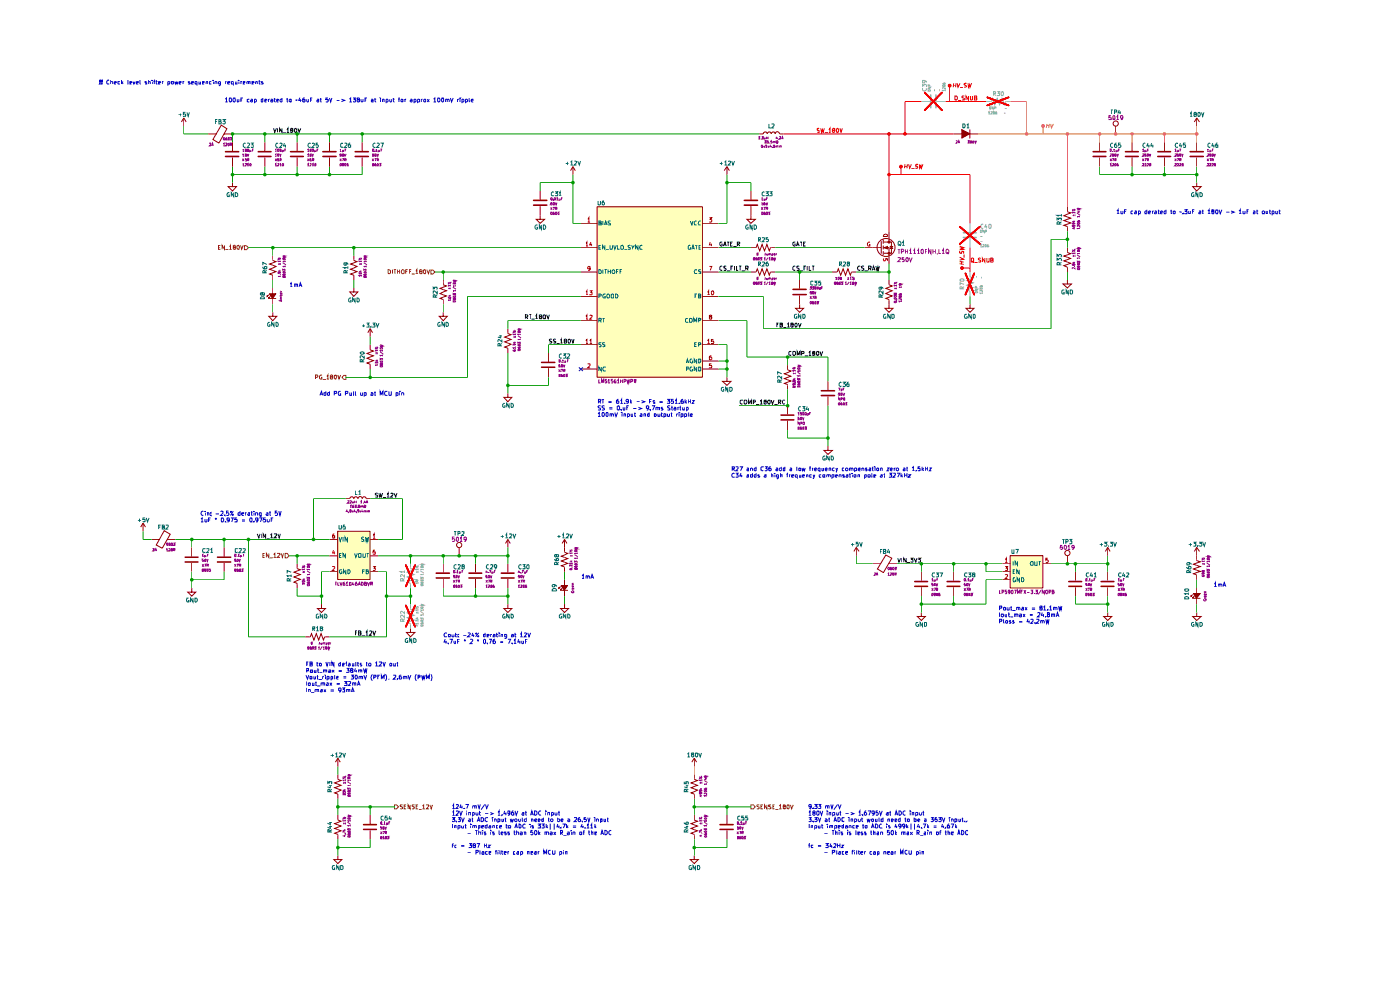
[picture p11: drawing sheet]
<svg xmlns="http://www.w3.org/2000/svg" width="297mm" height="210mm" viewBox="0 0 297 210" stroke-linecap="round" stroke-linejoin="round" font-family="sans-serif">
<path d="M214.3 117.9h7v6.9h-7z" fill="#ffb"/>
<path d="M196.2 19.6l3.6 3.8M199.8 19.6l-3.6 3.8M209.5 20.7l4.5 1.7M214 20.7l-4.5 1.7M203.6 48.1l4.3 3.6M204.8 58l1.9 4.5M206.7 58l-1.9 4.5M207.9 48.1l-4.3 3.6M86.1 119.9l2 4.5M88.1 119.9l-2 4.5M86.1 128.4l2 4.5M88.1 128.4l-2 4.5" fill="none" stroke="#f10000" stroke-width=".34"/>
<g fill="#ffb">
<path d="M71.7 112.7h6.8v10.3h-6.8z"/>
<path d="M126.7 43.9h22.4v36.2h-22.4z"/>
</g>
<g fill="none" stroke="#910000" stroke-width=".21">
<path d="M164.4 28.4a.47 .47 0 0 1 .5-.5 .47 .47 0 0 1 .5 .5M164.5 28.4l-.3-.4-.5 .1-.1 .3-.1-.3-.4-.1-.3 .4-.1-.3-.5-.1-.3 .4h-.8M165.4 28.4h.8M253.9 38.7v.9h.9l-.9 .9-.9-.9h.9M159.3 43.7v2.8h.9l-.9 .9-.8-.9h.8M159.3 57.7h1.1l.3-.7 .5 1.4 .5-1.4 .5 1.4 .5-1.4 .5 1.4 .3-.7h1M159.3 52.5h1.1l.3-.6 .5 1.3 .5-1.3 .5 1.3 .5-1.3 .5 1.3 .3-.7h1M159.3 40.5v1.9M167.1 77.4v1l.7 .3-1.4 .6 1.4 .5-1.4 .5 1.4 .5-1.4 .5 .7 .3v1M167.1 86.1v1.8M167.1 89.3v1.9M175.6 94.6v.9h1l-1 .9-.8-.9h.8"/>
<path d="M175.6 80.9v1.9M175.6 84.1v2M181.7 116.1l-.6 .9M181.7 116.1v1.8M181.7 116.1l.5 .9M185.1 119.6h1.7M186.8 119.6h.1M187.9 117.7l1.3 .7-1.8 3.1-1.3-.8zM188.5 119.6h1.8M195.5 121.3v1.8M195.5 124.6v1.9M202.3 121.3v1.8"/>
<path d="M202.3 124.6v1.9"/>
</g>
<path d="M157.9 43.5h2.8M157.9 42.5h2.8M165.7 89.1h2.7M165.7 88.1h2.7M174.2 83.9h2.8M174.2 82.9h2.8M194.1 124.4h2.7M194.1 123.4h2.7M200.9 124.4h2.7M200.9 123.4h2.7" fill="none" stroke="#910000" stroke-width=".34"/>
<g fill="none" stroke="#0f0f0f" stroke-width=".21">
<path d="M164.8 68.9h.3M165.1 68.5h-.3v.9M165.5 68.9h.4v-.4h-.4v.9l.5-.1v-.3l-.2-.1M166.2 69.5h.6M167 68.8l.3-.3v.9M167 69.4h.5M167.9 74.6h-.4l-.2 .1v.4l.3 .3 .3-.1M167.9 68.9l-.1-.2 .1-.2 .4 .1v.2l-.4 .1-.1 .1 .1 .4 .4-.1v-.3l-.2-.1M168.2 74.6h.5a.47 .47 0 0 1-.3 .8l-.2-.2zM168.7 68.6l.3-.1a.48 .48 0 0 1 .1 .5 .48 .48 0 0 1-.3 .4l-.2-.4zM169.1 75.4v-.8l.3 .5 .3-.5v.8M169.4 68.5l.2 .9 .4-.9"/>
<path d="M170.1 75h.4l.1-.4h-.5v.8M170.7 75.5h.7M171.6 74.8l.2-.2v.8M171.6 75.4h.5M172.5 74.9l-.1-.3h.4v.2l-.4 .2 .1 .4 .3-.1v-.3l-.1-.1M173.3 74.6h.3l.1 .1v.5l-.2 .2a.48 .48 0 0 1-.2-.8zM173.9 74.6l.3 .8 .3-.8M157.5 85l-.3-.1-.2 .1v.5l.3 .2 .2-.1M157.9 85h.5a.47 .47 0 0 1-.4 .7l-.1-.1zM158.8 85.7v-.8l.2 .6 .4-.6v.8M159.8 85.3l.4-.1v-.2l-.4-.1v.8M160.4 85.8h.7"/>
<path d="M161.2 85l.3-.1v.8M161.2 85.7h.6M162.3 85.2l-.2-.2 .4-.1-.1 .3-.3 .1v.3l.2 .1 .2-.1-.1-.4M162.9 85h.5v.6l-.2 .1-.3-.1v-.2zM163.6 84.9l.3 .8 .3-.8M164.3 85.8h.7M165.1 85.3h.4l.2-.3-.6-.1v.8M165.3 85.3l.4 .4M166.5 85l-.3-.1-.2 .1v.5l.2 .2 .3-.1M190.5 118.4l.2 .9 .4-.9M191.3 118.4v.9M192.2 118.4v.9l-.5-.9v.9"/>
<path d="M192.4 119.3h.7M193.2 118.4h.5l-.3 .3h.3v.5h-.5M193.9 118.4l.4 .9 .2-.9M194.8 118.4h.5l-.4 .3 .4 .1v.3l-.2 .2-.3-.1"/>
</g>
<path d="M221.3 27v1.4" fill="none" stroke="#ff9400" stroke-width=".21"/>
<path d="M221.1 26.5h.4v.4h-.4z" fill="#ff9400"/>
<path d="M221.1 26.5h.4v.4h-.4z" fill="none" stroke="#ff9400" stroke-width=".21"/>
<path d="M231.9 33.2h2.7M231.9 32.2h2.7M238.8 33.2h2.7M238.8 32.2h2.7M245.6 33.2h2.7M245.6 32.2h2.7M252.5 33.2h2.8M252.5 32.2h2.8M226.7 124.4h2.7M226.7 123.4h2.7M233.6 124.4h2.7M233.6 123.4h2.7" fill="none" stroke="#910000" stroke-width=".34"/>
<g fill="none" stroke="#910000" stroke-width=".21">
<path d="M233.3 30.2v1.8M233.3 33.4v2M236.7 26.7v1.7M240.2 30.2v1.8M240.2 33.4v2M247 30.2v1.8M247 33.4v2M253.9 25l-.5 .9M253.9 25v1.7M253.9 30.2v1.8M253.9 33.4v2M253.9 25l.6 .9"/>
<path d="M212.6 119.6h1.7M214.3 117.9h6.9v6.8h-6.9zM221.3 119.6h1.7M226.4 117.9v1.7M235 116.1l-.5 .9M235 116.1v1.8M235 116.1l.5 .9M212.6 123h1.7M212.6 121.3h1.7M228.1 121.3v1.8M228.1 124.6v1.9M235 129.9v.9h.8l-.8 .8-.9-.8h.9"/>
<path d="M235 121.3v1.8M235 124.6v1.9"/>
<circle cx="236.7" cy="26.2" r=".55"/>
<circle cx="226.4" cy="117.3" r=".55"/>
</g>
<path d="M214.9 119.1v.8M215.9 119.1v.8l-.5-.8v.8M218.8 119.1l.4 .2v.5h-.5a.52 .52 0 0 1 .1-.7zM219.5 119.1l.1 .8h.4v-.8M220.3 119.1h.5M220.5 119.1v.8M214.9 121.2h.3M215.4 122.6h-.4l-.1 .1 .1 .7 .4-.1v-.2h-.1M215.4 120.9h-.5v.8h.5M216.2 120.9v.8l-.5-.8v.8M216.3 122.6v.8l-.5-.8v.8M216.7 122.6h.4l.1 .5-.2 .3h-.3z" fill="none" stroke="#006665" stroke-width=".21"/>
<path d="M213.2 118.7l.3-.3v.9M213.2 119.3h.5M222.3 118.4h-.4v.4l.3-.1 .2 .5-.2 .1h-.3M213.2 122h.5v.2l-.5 .5h.5M213.2 120.2h.5l-.2 .3h.2v.4h-.5" fill="none" stroke="#b90000" stroke-width=".21"/>
<path d="M159.3 170.7h.5l.4 .5-.4 .4h-.5z" fill="#fff"/>
<g fill="none" stroke="#765500" stroke-width=".21">
<path d="M159.3 170.7h.5l.4 .5-.4 .4h-.5zM161.1 170.7l-.5 .1v.2l.5 .3-.2 .3-.3-.1M161.4 171.1h.3M161.8 170.7h-.4v.9h.4M162.7 170.7v.9l-.5-.9v.9M163.5 170.7h-.4l-.1 .2 .5 .3v.3h-.5M164 171.1h.2M164.3 170.7h-.3v.9h.3M164.5 171.7h.6M165.3 171l.3-.3v.9M165.3 171.6h.5M166.3 171.1l-.1-.3 .3-.1 .1 .3-.4 .2v.3l.1 .1 .3-.1-.1-.4"/>
<path d="M167.1 170.7h.2l.1 .2v.5l-.1 .2a.48 .48 0 0 1-.4-.4 .48 .48 0 0 1 .2-.5zM167.7 170.7l.2 .9 .4-.9"/>
</g>
<path d="M253.9 116.1v2.8l.7 .3-1.4 .5 1.4 .5-1.4 .5 1.4 .5-1.4 .5 .7 .3v1M253.9 116.1l-.5 .9M253.9 116.1l.6 .9M195.5 129.9v.9h.8l-.8 .8-.9-.8h.9M253.2 125.9h1.4l-.8 1zM253.2 126.9h1.4M253.9 129.9v.9h.9l-.9 .8-.9-.8h.9M253.9 125.8v1.2" fill="none" stroke="#910000" stroke-width=".21"/>
<path d="M253.2 125.9h1.4l-.8 1z" fill="#910000"/>
<path d="M253 126.1l-.3 .4v-.2v.2h.2M253.4 126.5l-.4 .3v-.2v.2h.2M253.9 124.8v1.1M253.9 127v1.1" fill="none" stroke="#910000" stroke-width=".21"/>
<path d="M191.1 35.6v1.4" fill="none" stroke="#f00" stroke-width=".21"/>
<path d="M190.9 35.1h.4v.5h-.4z" fill="#f00"/>
<path d="M190.9 35.1h.4v.5h-.4z" fill="none" stroke="#f00" stroke-width=".21"/>
<g fill="none" stroke="#910000" stroke-width=".21">
<path d="M188.5 53.5l.3 .2-.1 .2-.3-.2z"/>
<circle cx="188" cy="52.5" r="1.91"/>
</g>
<path d="M188.5 53.5l.3 .2-.1 .2-.3-.2z" fill="#910000"/>
<path d="M188.5 51.2l.3 .2-.1 .1-.3-.1z" fill="none" stroke="#910000" stroke-width=".21"/>
<path d="M188.5 51.2l.3 .2-.1 .1-.3-.1z" fill="#910000"/>
<path d="M185.1 52.5h1.9M186.9 51.2v2.6M187.4 50.9v.7M187.4 52.2v.6M187.4 53.3v.7M187.4 52.5h1.2v1.7M187.4 51.4h1.7v2.3h-1.7M187.6 52.5l.7-.2v.5zM188.6 50.8v.6" fill="none" stroke="#910000" stroke-width=".21"/>
<path d="M187.6 52.5l.7-.2v.5z" fill="#910000"/>
<g fill="none" stroke="#910000" stroke-width=".21">
<path d="M204 27.5l1.7 .9-1.7 .9zM204.1 28.4h1.7M205.7 27.5v1.8M176.6 57.7h1l.2-.7 .6 1.4 .5-1.4 .5 1.4 .5-1.4 .5 1.4 .2-.7h1.1M183.4 52.5h1.7M188.6 59.4v1l.7 .3-1.4 .5 1.4 .5-1.4 .6 1.4 .5-1.4 .5 .7 .2v1.9h.8l-.8 .9-.8-.9h.8M188.6 49.1v1.7M188.6 54.2v1.7M188.8 52.2l.6 .2M189.1 52.3l.3 .4h-.5zM226.4 52.5v1.1l.7 .2-1.4 .5 1.4 .5-1.4 .5 1.4 .5-1.4 .5 .7 .4v1M226.4 59.4v.8h.9l-.9 .9-.9-.9h.9"/>
<path d="M226.4 43.9v1l.7 .3-1.4 .6 1.4 .5-1.4 .5 1.4 .5-1.4 .5 .7 .3v1"/>
</g>
<path d="M184.5 51.4h-.2l-.3 .2v.4l.2 .2h.3v-.3h-.1M187.5 54.8v.5l.3-.1 .2-.4 .3 .1v.4M187.6 49.7h.6l.1 .5h-.9z" fill="none" stroke="#b90000" stroke-width=".21"/>
<g fill="none" stroke="#f00" stroke-width=".21">
<path d="M173.8 27.3h-.4v.3l.4 .1v.4h-.4M174.1 27.2l.2 .9 .2-.6 .1 .6 .3-.9M175 28.2h.6M175.8 27.5l.3-.3v.9M175.8 28.1h.4M176.7 27.6l-.1-.2 .1-.2 .4 .1v.3l-.5 .1 .1 .4 .4-.1v-.4h-.2M177.6 27.2a.43 .43 0 0 1 .3 .5 .43 .43 0 0 1-.4 .4l-.1-.5zM178.2 27.2l.2 .9 .3-.9M202.6 20.4h.3l.2 .1v.5l-.2 .2h-.3zM203.2 21.3h.7M204.6 20.4h-.5v.3l.5 .3-.1 .2h-.4M205.4 20.4v.8l-.5-.8v.8"/>
<path d="M205.9 20.4l.1 .8 .3-.1v-.7M206.7 20.8h.4l.1-.2-.1-.2h-.4v.8l.5-.1v-.2l-.1-.1"/>
</g>
<g fill="none" stroke="#0f0f0f" stroke-width=".21">
<path d="M168.7 51.4h-.3l-.2 .1v.4l.2 .3 .3-.1v-.3h-.2M169 52.2l.2-.8 .3 .8M169 51.9h.5M169.7 51.4h.4M170 51.4v.8M170.5 51.7h.2M170.9 51.4h-.4v.8h.4M182.5 56.5a.42 .42 0 0 0-.6 .4 .42 .42 0 0 0 .6 .4M183.3 56.5l-.4-.1-.1 .2v.3l.5 .1v.3h-.5M183.4 57.4h.7M184.3 56.9h.5v-.4l-.5-.1v1M184.5 56.9l.3 .5"/>
<path d="M185 57.4l.3-1 .3 1M185.1 57.1h.4M185.8 56.4l.3 1 .1-.7 .1 .7 .3-1"/>
</g>
<path d="M197.4 20.2v2.7M198.5 20.2v2.7" fill="none" stroke="#a0a0a0" stroke-width=".34"/>
<path d="M195.5 21.5h1.8M198.8 21.5h1.8" fill="none" stroke="#a0a0a0" stroke-width=".21"/>
<path d="M196.2 19.6l3.6 3.8M199.8 19.6l-3.6 3.8" fill="none" stroke="#f10000" stroke-width=".34"/>
<path d="M204 27.5l1.7 .9-1.7 .9z" fill="#910000"/>
<path d="M202.3 28.4h1.8M205.8 28.4h1.7" fill="none" stroke="#910000" stroke-width=".21"/>
<path d="M201.5 18.3v3.2" fill="none" stroke="#f00" stroke-width=".21"/>
<path d="M201.3 17.9h.4v.5h-.4z" fill="#f00"/>
<path d="M201.3 17.9h.4v.5h-.4zM204.3 56.9h1.5M206 54.9l.2-.2 .3 .2v.7l-.5-.1zM206.1 55.4l.5 .3M206.7 55.7h.7M208.1 54.8h-.5v.3l.5 .2-.1 .3h-.4M208.9 54.7v.9l-.5-.9v.9M209.3 54.7l.1 .9h.4v-.9M210.2 55.2h.3l.2-.2-.2-.3h-.3v.9h.4l.1-.4h-.2" fill="none" stroke="#f00" stroke-width=".21"/>
<path d="M209.2 21.5h1.1l.2-.6 .5 1.3 .5-1.3 .5 1.3 .6-1.3 .5 1.3 .2-.7h1" fill="none" stroke="#a0a0a0" stroke-width=".21"/>
<path d="M209.5 20.7l4.5 1.7M214 20.7l-4.5 1.7" fill="none" stroke="#f10000" stroke-width=".34"/>
<path d="M203.9 56.6h.4v.5h-.4z" fill="#f00"/>
<path d="M203.9 56.6h.4v.5h-.4z" fill="none" stroke="#f00" stroke-width=".21"/>
<path d="M205.8 57.7v1l.7 .3-1.4 .5 1.4 .5-1.4 .5 1.4 .5-1.4 .5 .7 .3v1.1M205.8 47.4v1.8M205.8 50.6v1.9" fill="none" stroke="#a0a0a0" stroke-width=".21"/>
<path d="M203.6 48.1l4.3 3.6M204.8 58l1.9 4.5M206.7 58l-1.9 4.5M207.9 48.1l-4.3 3.6" fill="none" stroke="#f10000" stroke-width=".34"/>
<path d="M169.6 59.4v1.9M169.6 62.7v2.7h.9l-.9 .9-.8-.9h.8M205.8 64.6v.8h.8l-.8 .9-.9-.9h.9M71.7 172.8v1.1l.6 .3-1.3 .5 1.3 .5-1.3 .5 1.3 .5-1.3 .5 .7 .3v1M71.7 164.3v1l.6 .3-1.3 .5 1.3 .5-1.3 .5 1.3 .5-1.3 .6 .7 .2v1.1M71.7 160.8v1.8M71.7 160.8l-.5 .9M71.7 160.8l.5 .9M71.7 181.5v.8h.8l-.8 .9-.9-.9h.9" fill="none" stroke="#910000" stroke-width=".21"/>
<path d="M204.4 50.4h2.7M204.4 49.4h2.7" fill="none" stroke="#a0a0a0" stroke-width=".34"/>
<path d="M168.7 56.5l-.3-.1-.2 .3v.4l.2 .3 .3-.1M169.5 56.5h-.5v.3l.5 .3-.1 .3-.4-.1M169.7 57.4h.6M170.6 56.9h.2M171 56.4h-.4v1M171.2 56.4v1M171.7 56.4v1h.4M172.3 56.4h.5M172.5 56.4v1" fill="none" stroke="#0f0f0f" stroke-width=".21"/>
<path d="M168.2 62.5h2.8M168.2 61.4h2.8" fill="none" stroke="#910000" stroke-width=".34"/>
<path d="M83.7 170.7h.4l.4 .5-.4 .4h-.4z" fill="#fff"/>
<g fill="none" stroke="#765500" stroke-width=".21">
<path d="M83.7 170.7h.4l.4 .5-.4 .4h-.4zM85.4 170.7h-.4l-.1 .2 .5 .3v.3h-.5M85.7 171.1h.4M86.2 170.7h-.5v.9h.5M87 170.7v.9l-.4-.9v.9M87.9 170.7l-.5 .1v.2l.5 .3-.1 .3-.4-.1M88.3 171.1h.2M88.7 170.7h-.4v.9h.4M88.9 171.7h.6M89.6 171l.3-.3v.9M89.6 171.6h.5M90.5 170.8l.4-.1 .1 .2-.5 .7h.5"/>
<path d="M91.2 170.7l.3 .9 .2-.9"/>
</g>
<path d="M77.1 175.9h2.7M77.1 174.9h2.7" fill="none" stroke="#910000" stroke-width=".34"/>
<path d="M75.1 54.2v1l.6 .3-1.3 .5 1.3 .5-1.3 .6 1.3 .5-1.3 .5 .7 .3v1M75.1 61.1v.8h.8l-.8 1-.9-1h.9M75.9 105.8l-.3-.4-.5 .1v.3l-.1-.3-.5-.1-.3 .4h-.8M75.9 105.8a.47 .47 0 0 1 .5-.5 .47 .47 0 0 1 .5 .5M76.8 105.8l.1-.3 .5-.1 .3 .4h.8M64.7 135.1h1.1l.3-.7 .5 1.4 .5-1.4 .5 1.4 .5-1.4 .5 1.4 .3-.7h1M87.1 133.3v.9h.9l-.9 .9-.9-.9h.9M78.5 172.8v2M78.5 176.2v1.8" fill="none" stroke="#910000" stroke-width=".21"/>
<g fill="none" stroke="#0f0f0f" stroke-width=".21">
<path d="M111.5 67.3h.3l.2-.2-.2-.3h-.3v.8M111.6 67.3l.4 .3M112.2 66.8h.5M112.5 66.8v.8M112.7 67.7h.7M113.6 67l.2-.2v.8M113.6 67.6h.5M114.6 67.2l-.2-.1v-.3h.4l.1 .2-.5 .3 .1 .3 .4-.1-.1-.3M115.3 66.8h.2l.2 .1-.1 .7h-.2l-.2-.2zM116 66.8l.3 .8 .2-.8M117.1 72l-.4-.1-.2 .2 .1 .2 .5 .2-.1 .3h-.5M117.9 72l-.3-.1-.2 .2 .1 .2 .4 .2-.1 .3h-.4"/>
<path d="M118.1 72.9h.6M118.9 72.2l.2-.3v.9M118.9 72.8h.4M119.8 72.3l-.1-.2 .1-.2 .4 .1v.3h-.4v.5l.4-.1v-.3l-.2-.1M120.7 71.9a.43 .43 0 0 1 .3 .5 .43 .43 0 0 1-.4 .4l-.1-.7zM121.3 71.9l.2 .9 .3-.9M80.1 104.7h-.5v.2l.5 .3v.3h-.5M80.4 104.6l.2 .9 .1-.6 .2 .6 .3-.9M81.2 105.5h.7M82.1 104.9l.2-.3v.9M82.1 105.5h.5M82.8 104.7h.6v.2l-.6 .6h.6"/>
<path d="M83.6 104.6l.3 .9 .3-.9M75.4 134.2h.3M75.7 133.8h-.3v.9M76.1 134.2h.4l.1-.2-.2-.2h-.3v.9h.5v-.4l-.2-.1M76.8 134.7h.6M77.6 134.1l.3-.3v.9M77.6 134.7h.4M78.4 133.9h.5v.3l-.5 .5h.5M79.1 133.8l.3 .9 .3-.9"/>
</g>
<path d="M72.5 80.1l.4-.5h.5v.9h-.5z" fill="#fff"/>
<path d="M68.3 79.6l-.3-.1-.2 .3v.4l.1 .2h.4v-.3h-.2M69.3 79.8l.3-.3v.9M70.2 80l-.1-.3 .1-.2 .4 .1v.3l-.5 .2v.3l.5-.1v-.2l-.2-.1M71.1 79.5a.43 .43 0 0 1 .3 .5 .43 .43 0 0 1-.3 .4 .6 .6 0 0 1 0-.9zM71.7 79.5l.2 .9 .4-.9M72.9 79.6h.5v.9h-.5l-.4-.4zM66.9 80.1h.4l.1-.4-.1-.2h-.4v.9M68.5 80.5h.6M69.3 80.4h.5" fill="none" stroke="#765500" stroke-width=".21"/>
<path d="M91.4 57.3h.4l.4 .4-.4 .4h-.4z" fill="#fff"/>
<g fill="none" stroke="#765500" stroke-width=".21">
<path d="M82.3 57.2h.3l.2 .2v.5l-.1 .1h-.4zM83.3 57.2v.8M83.5 57.2h.5M83.8 57.2v.8M84.3 57.2v.8M84.3 57.6h.5M84.8 57.2v.8M85.4 57.2l.3 .2v.6h-.5a.52 .52 0 0 1 .2-.8zM86.1 57.6h.3M86.5 57.2h-.4v.8M86.8 57.6h.4M87.3 57.2h-.5v.8"/>
<path d="M87.3 58.1h.7M88.2 57.4l.2-.2v.8M88.2 58h.5M89.2 57.6l-.2-.1v-.2l.4-.1 .1 .2-.1 .2h-.4l.1 .4h.4v-.3l-.1-.1M89.9 57.3l.2-.1 .2 .2-.1 .6a.39 .39 0 0 1-.4-.3 .39 .39 0 0 1 .1-.4zM90.6 57.2l.3 .8 .2-.8M91.4 57.3h.4l.4 .4-.4 .4h-.4z"/>
</g>
<g fill="none" stroke="#910000" stroke-width=".21">
<path d="M57.9 54.2v1l.6 .3-1.3 .5 1.3 .5-1.3 .6 1.3 .5-1.3 .5 .7 .3v1M94 59.4v1l.7 .3-1.4 .5 1.4 .5-1.4 .6 1.4 .5-1.4 .5 .7 .2v1.1M57.2 62.3h1.3l-.7 1zM57.2 63.3h1.3M57.9 66.3v.8h.8l-.8 .9-.9-.9h.9M57.9 62.2v1.2M94 66.3v.8h.9l-.9 .9-.8-.9h.8M97.4 116.1v1.8M107.7 114.4l-.5 .9M107.7 114.4v1.7M107.7 114.4l.5 .9M119.8 114.4l-.5 .9"/>
<path d="M119.8 114.4v1.7M119.8 114.4l.5 .9"/>
<circle cx="97.4" cy="115.6" r=".55"/>
</g>
<path d="M57.2 62.3h1.3l-.7 1z" fill="#910000"/>
<g fill="none" stroke="#910000" stroke-width=".21">
<path d="M39 25l-.5 .9M39 25v1.7M39 25l.5 .9M44.2 28.4h1.6M45.8 28.4h.1M46.9 26.5l1.2 .8-1.7 3.1-1.2-.8zM47.5 28.4h.1M47.5 28.4h1.8M49.3 30.2v1.8M49.3 33.4v2M56.2 30.2v1.8M56.2 33.4v2"/>
<path d="M63 30.2v1.8M63 33.4v2M69.9 30.2v1.8M69.9 33.4v2M76.8 30.2v1.8M76.8 33.4v2M57 62.5l-.3 .4v-.2v.2h.2M57.4 62.9l-.4 .3v-.2v.2h.2M57.9 61.1v1.3M57.9 63.4v1.2M78.5 73.1v1.1l.7 .3-1.3 .5 1.3 .5-1.3 .5 1.3 .5-1.3 .5 .6 .3v1M78.5 69.7v1.7"/>
<path d="M78.5 69.7l-.5 .9M78.5 69.7l.5 .9M107.7 69.7v1l.7 .3-1.3 .5 1.3 .5-1.3 .5 1.3 .5-1.3 .6 .6 .3v1M107.7 83.4v.9h.9l-.9 .9-.8-.9h.8M147.3 172.8v1.1l.7 .3-1.4 .5 1.4 .5-1.4 .5 1.4 .5-1.4 .5 .7 .3v1M147.3 164.3v1l.7 .3-1.4 .5 1.4 .5-1.4 .5 1.4 .5-1.4 .6 .7 .2v1.1M147.3 160.8v1.8M147.3 160.8l-.5 .9M147.3 160.8l.5 .9M154.2 172.8v2M154.2 176.2v1.8M147.3 181.5v.8h.8l-.8 .9-.9-.9h.9"/>
</g>
<path d="M47.8 33.2h2.8M47.8 32.2h2.8M54.8 33.2h2.7M54.8 32.2h2.7M61.6 33.2h2.7M61.6 32.2h2.7M68.5 33.2h2.8M68.5 32.2h2.8M75.4 33.2h2.7M75.4 32.2h2.7M152.7 175.9h2.8M152.7 174.9h2.8" fill="none" stroke="#910000" stroke-width=".34"/>
<path d="M51.9 52.1h.4l.4 .4-.4 .5h-.4z" fill="#fff"/>
<path d="M46.4 52.5h.2M46.8 52h-.4v.9h.4M47.6 52v.9l-.5-.9v.9M47.8 53h.7M48.6 52.3l.3-.3v.9M48.6 52.9h.6M49.7 52.5l-.2-.1v-.3l.3-.1 .1 .4-.4 .1 .1 .4h.3l-.1-.4M50.3 52.1l.3-.1 .2 .2-.1 .7h-.3l-.1-.3zM51 52l.3 .9 .3-.9M51.9 52.1h.4l.4 .4-.4 .5h-.4z" fill="none" stroke="#765500" stroke-width=".21"/>
<path d="M49.3 38.7v.9h.9l-.9 .9-.9-.9h.9M40.7 116.1v2M40.7 119.4v1.9M40.7 124.8v.8h.8l-.8 .9-.9-.9h.9" fill="none" stroke="#910000" stroke-width=".21"/>
<g fill="none" stroke="#0f0f0f" stroke-width=".21">
<path d="M58 27.2l.3 .9 .3-.9M58.9 27.2v.9M59.8 27.2v.9l-.5-.9v.9M60 28.2h.7M60.8 27.5l.3-.3v.9M60.8 28.1h.5M61.8 27.6v-.4l.3 .1v.3h-.4v.5h.3l.1-.5h-.2M62.5 27.3l.3-.1 .2 .2-.1 .6a.39 .39 0 0 1-.5-.2 .39 .39 0 0 1 .1-.5zM63.2 27.2l.3 .9 .3-.9M54.6 113.2l.3 .9 .3-.9M55.4 113.2v.9M56.3 113.2v.9l-.5-.9v.9"/>
<path d="M56.6 114.2h.6M57.4 113.5l.2-.3v.9M57.4 114.1h.5M58.2 113.3l.4-.1 .1 .3-.6 .6h.6M59 113.2l.2 .9 .3-.9"/>
</g>
<path d="M39.3 119.2h2.7M39.3 118.2h2.7" fill="none" stroke="#910000" stroke-width=".34"/>
<path d="M60.5 117.4h.4l.4 .5-.4 .4h-.4z" fill="#fff"/>
<path d="M55.8 117.8h.3M56.2 117.4h-.4v.8h.4M57 117.4v.8l-.5-.8v.8M57.3 118.3h.6M58 117.6l.3-.2v.8M58 118.2h.5M58.9 117.5l.4-.1 .1 .2-.6 .6h.6M59.6 117.4l.3 .8 .3-.8M60.5 117.4h.4l.4 .5-.4 .4h-.4z" fill="none" stroke="#765500" stroke-width=".21"/>
<path d="M87.1 119.6v1l.7 .3-1.4 .5 1.4 .5-1.4 .5 1.4 .5-1.4 .6 .7 .2v1.1M87.1 128.1v1.1l.7 .3-1.4 .5 1.4 .5-1.4 .5 1.4 .5-1.4 .5 .7 .3v1" fill="none" stroke="#a0a0a0" stroke-width=".21"/>
<path d="M86.1 119.9l2 4.5M88.1 119.9l-2 4.5M86.1 128.4l2 4.5M88.1 128.4l-2 4.5" fill="none" stroke="#f10000" stroke-width=".34"/>
<g fill="none" stroke="#910000" stroke-width=".21">
<path d="M121.5 35.4l-.5 .8M121.5 35.4v1.6M121.5 35.4l.5 .8M154.2 35.4l-.6 .8M154.2 35.4v1.6M154.2 35.4l.5 .8M114.6 43.7v2.8h.9l-.9 .9-.8-.9h.8M114.6 40.5v1.9M123.2 47.4h3.5M123.2 52.5h3.5M123.2 57.7h3.5M126.7 43.9h22.3v36.1h-22.3z"/>
<path d="M149.1 47.4h3.3M149.1 52.5h3.3M149.1 57.7h3.3M116.4 74.9v1.9M116.4 78.1v2M123.2 62.9h3.5M123.2 73.1h3.5M123.2 68h3.5M123.2 78.3h3.5M149.1 62.9h3.3M149.1 73.1h3.3M149.1 68h3.3"/>
<path d="M149.1 78.3h3.3M149.1 76.6h3.3M154.2 80.1v.8h.9l-.9 .8-.9-.8h.9M30.4 111l-.6 .8M30.4 111v1.7M30.4 111l.5 .8M32.1 114.4h1.7M33.8 114.4h.1M34.8 112.6l1.3 .7-1.7 3-1.3-.7zM35.5 114.4h.1M35.5 114.4h1.7M47.5 116.1v2"/>
<path d="M47.5 119.4v1.9M63 119.6v1l.7 .3-1.3 .5 1.3 .5-1.3 .5 1.3 .5-1.3 .6 .6 .2v1.1M69.9 114.4h1.8M69.9 117.9h1.8M71.6 112.7h6.9v10.2h-6.9zM78.5 114.4h1.7M78.5 117.9h1.7M68.2 128.1v1h.8l-.8 .8-.8-.8h.8M69.9 121.3h1.8M78.5 121.3h1.7M119 124.2h1.4l-.7 1zM119 125.2h1.4"/>
<path d="M119.8 124.1v1.2"/>
</g>
<g fill="none" stroke="#006665" stroke-width=".21">
<path d="M127 47.3h.5l.1-.3-.2-.1h-.4v.8h.6v-.3l-.2-.1M127 57.2h.3l.3 .2v.5l-.2 .1h-.4zM127 52.5h.4M127.5 52h-.5v.9h.5M127.9 46.9v.8M127.9 57.2v.8M128.2 47.7l.3-.8 .3 .8M128.2 57.2h.5M128.3 52v.9l-.5-.9v.9M128.3 47.5h.4M128.5 57.2v.8M128.6 53h.6"/>
<path d="M129 57.2v.8M129 57.6h.5M129.4 52l.1 .9h.3l.1-.9M129.5 46.9h-.3l-.2 .1 .1 .3 .4 .2v.2h-.5M129.5 57.2v.8M130.1 57.2h.1a.52 .52 0 0 1 .1 .8h-.4a.52 .52 0 0 1 .2-.8zM130.2 52l.2 .9 .4-.9M130.8 57.6h.3M131 52v.9h.4M131.2 57.2h-.4v.8M131.5 57.6h.3M131.7 52.2l.2-.2a.47 .47 0 0 1 .4 .4 .47 .47 0 0 1-.2 .5l-.4-.1z"/>
<path d="M132 57.2h-.5v.8M132.5 53h.6M133.7 52.1l-.3-.1-.2 .2 .1 .3 .4 .1v.2l-.5 .1M134 52l.2 .5 .4-.5M134.2 52.5v.4M135.3 52v.9l-.5-.9v.9M136.3 52.1a.44 .44 0 0 0-.6 .2 .44 .44 0 0 0 .1 .6l.5-.1M146.4 46.9l.4 .8 .2-.8M146.4 52.1l-.1-.1-.3 .2v.6l.4 .1 .1-.4h-.2M146.8 52.9l.2-.9 .3 .9M146.9 52.7h.4M147.4 52h.6"/>
<path d="M147.7 52v.9M147.8 46.9h-.3l-.2 .2v.4l.1 .2h.4M147.9 57.3a.44 .44 0 0 0-.6 .2 .44 .44 0 0 0 .1 .5h.5M148.3 52.5h.2M148.6 46.9a.43 .43 0 0 0-.4 .3 .43 .43 0 0 0 .1 .5h.3M148.6 52h-.3v.9h.3M148.6 57.3h-.4v.2l.4 .2-.1 .3h-.3M127 67.9h.5l.1-.3-.6-.1v.9M127 62.8h.5l.1-.4h-.6v.8M127.3 67.9l.3 .5M127.6 72.7l-.6 .1v.2l.6 .3-.1 .2h-.5M127.6 77.9v.8l-.6-.8v.8"/>
<path d="M127.8 67.5h.5M128.1 67.5v.9M128.3 72.7h-.4l-.1 .2 .2 .2 .3 .1v.3h-.5M128.4 62.4h-.3l-.2 .2v.4l.2 .2h.3v-.3h-.2M128.5 77.9h-.4l-.2 .3 .2 .5 .4-.1M128.8 62.4h.3l.2 .2-.1 .6h-.4zM129.8 62.4l.4 .1-.1 .7-.4-.1v-.6zM130.6 62.4a.49 .49 0 0 1 .5 .3 .49 .49 0 0 1-.2 .5h-.3zM145.6 78.3h.4v-.4h-.4v.8M145.6 77l.2-.8 .3 .8M145.7 76.8h.3M145.9 67.6l-.2-.1-.3 .2v.5l.2 .2 .3-.1"/>
<path d="M146.3 67.6h.5l.1 .5-.2 .3-.4-.1zM146.9 77.9h-.4l-.2 .3 .2 .5 .4-.1v-.2h-.1M146.9 76.2h-.4a.44 .44 0 0 0-.1 .5 .44 .44 0 0 0 .5 .2v-.3h-.1M147.2 68.4v-.9l.2 .6 .4-.6v.9M147.4 73.1h.3M147.4 62.8h.3M147.8 72.7h-.4v.8h.4M147.8 77.9v.8l-.5-.8v.8M147.8 76.2v.8l-.5-.8v.8M147.9 62.4h-.5v.8M148.2 62.8l.4-.2-.1-.2h-.3v.8h.3l.1-.3-.1-.1M148.2 73.1h.3l.1-.3-.4-.1v.8"/>
<path d="M148.2 77.9h.3l.1 .1-.1 .7h-.3zM148.2 76.2h.3l.1 .1v.5l-.2 .2h-.2zM148.2 67.9h.3l.1-.3-.4-.1v.9M71.9 113.9l.3 1 .3-1M72 117.8h.3M72.4 117.4h-.4v.8h.4M72.8 113.9v1M73.3 117.4v.8l-.5-.8v.8M73.7 113.9v1l-.5-1v1M75.2 117.4l.3 .8 .3-.8M76.1 117.5h.5l-.1 .7h-.4zM77 117.4l.1 .8h.3l.1-.1v-.7"/>
<path d="M77.2 114l-.4-.1-.1 .2 .1 .2 .4 .2v.3h-.5M77.5 113.9l.2 1 .2-.7 .1 .7 .2-1M77.8 117.4h.5M78 117.4v.8M72.5 120.9h-.3l-.2 .1v.5l.3 .2 .2-.1v-.3h-.2M73.4 120.9v.8l-.5-.8v.8M73.8 120.9h.3a.48 .48 0 0 1 .2 .5 .48 .48 0 0 1-.5 .3zM76.9 121.2h.4M77.3 120.9h-.4v.8M77.7 121.2h.3l.1-.3h-.4v.8h.3l.2-.3-.3-.2"/>
</g>
<g fill="none" stroke="#b90000" stroke-width=".21">
<path d="M124.3 51.6l.2-.2v.8M124.3 52.2h.5M124.7 46.4l.2-.2v.9M124.7 47.1h.5M125.2 56.9h-.5l.1-.4 .4 .1v.6l-.4 .2M125.4 51.4l-.3 .5h.5M125.5 51.7v.5M150.5 46.2h.5l-.3 .3 .3 .2v.2l-.2 .2-.3-.1M150.5 56.5h.5l-.3 .9M150.7 51.4l-.2 .5h.5M150.9 51.7v.5M124.3 72.3l.2-.3v.9"/>
<path d="M124.3 67.1l.2-.3v.9M124.3 61.9l.2-.2v.8M124.3 62.5h.5M124.3 72.9h.5M124.3 67.7h.5M124.7 77.3h.5v.2l-.5 .5h.5M125.1 72.3l.3-.3v.9M125.1 66.9h.5v.3l-.5 .5h.5M125.1 61.7h.5l-.2 .3 .2 .1v.3h-.5M125.1 72.9h.5M150.1 61.9l.2-.2v.8M150.1 72.3l.2-.3v.9"/>
<path d="M150.1 62.5h.5M150.1 72.9h.5M150.7 67.2l-.2-.3 .3-.1 .2 .2-.1 .2-.4 .1 .1 .4h.3l.1-.2-.2-.3M150.9 77.2h-.4v.4l.4-.1 .1 .2-.1 .3-.4-.1M150.9 75.5l-.4 .2v.5l.3 .1 .2-.4-.2-.2-.3 .2M151.1 61.7a.43 .43 0 0 1 .3 .4 .43 .43 0 0 1-.4 .4l-.1-.6zM151.3 72h-.4v.4l.4-.1v.6l-.4-.1M70.7 116.7l-.1 .6h.5M70.9 113.2l-.3 .3v.6h.4v-.4l-.3-.1-.1 .2M70.9 117v.6M79.1 113.5l.3-.3v1M79.1 114.2h.5"/>
<path d="M79.5 116.7h-.3l-.1 .4h.4v.5l-.4-.1M70.6 120.3l.3-.1 .1 .3-.5 .5h.5M79.1 120.2h.5l-.2 .3 .2 .1v.3l-.1 .1-.4-.1"/>
</g>
<path d="M113.2 43.5h2.8M113.2 42.5h2.8M114.9 77.9h2.8M114.9 76.9h2.8M46.1 119.2h2.8M46.1 118.2h2.8" fill="none" stroke="#910000" stroke-width=".34"/>
<g fill="none" stroke="#0f0f0f" stroke-width=".21">
<path d="M153.2 56.5l-.2-.1-.3 .3v.4l.3 .3 .2-.1M153.2 51.4h-.3l-.2 .1v.4l.3 .3 .2-.1v-.3h-.2M153.5 52.2l.3-.8 .3 .8M153.5 51.9h.5M154.1 56.5l-.4-.1-.2 .2 .6 .6-.2 .2-.4-.1M154.2 57.4h.7M154.2 51.4h.5M154.5 51.4v.8M155 51.7h.2M155.1 56.9h.2M155.4 51.4h-.4v.8h.4M155.5 56.4h-.4v1"/>
<path d="M155.6 52.3h.7M155.8 56.4v1M156.3 56.4v1h.3M156.4 51.8h.4l.1-.4h-.5v.8M156.6 51.8l.3 .4M156.8 56.4h.5M157 56.4v1M157.4 57.4h.6M158.2 56.9h.5v-.4l-.5-.1v1M158.5 56.9l.2 .5"/>
</g>
<path d="M119 124.2h1.4l-.7 1z" fill="#910000"/>
<g fill="none" stroke="#910000" stroke-width=".21">
<path d="M94 119.6v1.9M100.9 119.6v1.9M107.7 119.6v1.9M119.8 116.1v1l.6 .3-1.3 .6 1.3 .5-1.3 .5 1.3 .5-1.3 .5 .7 .3v1M94 122.8v2M100.9 122.8v2M107.7 128.1v1h.9l-.9 .8-.8-.8h.8M107.7 122.8v2M118.9 124.4l-.3 .4v-.2v.2h.1M119.3 124.8l-.4 .3v-.2v.2h.2M119.8 128.1v1h.8l-.8 .8-.9-.8h.9M119.8 123v1.3"/>
<path d="M119.8 125.3v1.2"/>
</g>
<path d="M92.5 122.6h2.8M92.5 121.6h2.8M99.5 122.6h2.7M99.5 121.6h2.7M106.3 122.6h2.8M106.3 121.6h2.8" fill="none" stroke="#910000" stroke-width=".34"/>
<g fill="none" stroke="#090" stroke-width=".21">
<path d="M39 26.7v1.7h5.2M49.3 35.4v3.3M56.2 28.4v1.8M56.2 35.4v1.6M63 28.4v1.8M63 35.4v1.6M69.9 28.4v1.8M69.9 35.4v1.6M76.8 28.4v1.8M76.8 35.4v1.6h-27.5M121.5 38.7h-6.9v1.8M121.5 37v10.4h1.7"/>
<path d="M154.2 37v10.4h-1.8M154.2 38.7h5.1v1.8M161.1 28.4h-111.8v1.8M233.3 35.4v1.6h20.6M240.2 35.4v1.6M247 35.4v1.6M253.9 35.4v3.3M52.7 52.5h70.5M57.9 52.5v1.7M57.9 59.4v1.7M75.1 52.5v1.7M75.1 59.4v1.7"/>
<path d="M92.2 57.7h31M94 57.7v1.7M152.4 57.7h6.9M152.4 52.5h6.9M164.5 57.7h12.1M164.5 52.5h18.9M169.6 57.7v1.7M181.7 57.7h6.9M188.6 55.9v3.5M226.4 50.8h-3.4v18.9h-61.1v-6.8h-9.5M226.4 49.1v3.4M226.4 57.7v1.7"/>
<path d="M57.9 64.6v1.7M78.5 71.4v1.7M78.5 78.3v1.8M94 64.6v1.7M107.7 74.9v8.5M123.2 68h-15.5v1.7M123.2 73.1h-6.8v1.8M123.2 62.9h-24v17.2h-25.8M152.4 73.1h1.8v7M152.4 68h6.1v7.7h17.1v5.2M152.4 78.3h1.8M152.4 76.6h1.8"/>
<path d="M167.1 75.7v1.7M205.8 62.9v1.7M116.4 80.1v1.6h-8.7M167.1 82.6v3.5h-10.3M167.1 91.2v1.7h8.5M175.6 86.1v8.5M30.4 112.7v1.7h1.7M37.2 114.4h32.7M40.7 114.4v1.7M47.5 114.4v1.7M52.7 114.4v20.7h12M61.3 117.9h8.6"/>
<path d="M63 117.9v1.7M73.4 105.8h-6.9v8.6M78.5 105.8h6.9v8.6h-5.2M80.2 117.9h27.5M87.1 117.9v1.7M94 117.9v1.7M100.9 117.9v1.7M107.7 116.1v3.5M181.7 117.9v1.7h3.4M190.3 119.6h22.3M195.5 119.6v1.7M202.3 119.6v1.7"/>
<path d="M209.2 119.6v1.7h3.4M223 119.6h12M228.1 119.6v1.7M235 117.9v3.4M40.7 121.3v3.5M47.5 121.3v1.7h-6.8M63 124.8v1.7h5.2M69.9 121.3h-1.7v6.8M80.2 121.3h1.8v13.8h-12.1M82 126.5h5.1M87.1 124.8v3.3M94 124.8v1.7h13.7"/>
<path d="M100.9 124.8v1.7M107.7 124.8v3.3M119.8 121.3v1.7M119.8 126.5v1.6M195.5 126.5v3.4M202.3 126.5v1.6M212.6 123h-3.4v5.1h-13.7M228.1 126.5v1.6h6.9M235 126.5v3.4M253.9 123v1.8M253.9 128.1v1.8M71.7 162.6v1.7"/>
<path d="M71.7 169.5v3.3M71.7 178v3.5M71.7 171.2h12M78.5 171.2v1.6M78.5 178v1.8h-6.8M147.3 171.2h12M147.3 169.5v3.3M147.3 178v3.5M154.2 171.2v1.6M154.2 178v1.8h-6.9"/>
</g>
<path d="M166.2 28.4h36.1M188.6 37h17.2v10.4M188.6 28.4v20.7M195.5 21.5h-3.5v6.9M200.6 21.5h8.6M205.8 52.5v5.2" fill="none" stroke="#f00" stroke-width=".21"/>
<path d="M207.5 28.4h46.4M214.3 21.5h3.5v6.9M226.4 28.4v15.5M233.3 28.4v1.8M240.2 28.4v1.8M247 28.4v1.8M253.9 26.7v3.5M147.3 162.6v1.7" fill="none" stroke="#ff9600" stroke-width=".21"/>
<g fill="none" stroke="#0000ca" stroke-width=".21">
<path d="M21.2 17.7v.1M21.2 17v.5M21.6 17.7v.1M21.6 17v.5M23.2 17.1l-.3-.1-.2 .2v.5l.1 .1 .4-.1M23.5 17.3l.4 .1v.4M23.5 17v.8M24.3 17.6l.4-.1-.1-.2-.3 .1v.3l.3 .1M25.4 17.3h-.4v.4l.4 .1M25.8 17v.8M25.9 17.5l.2 .3M26.1 17.3l-.3 .3"/>
<path d="M27.1 17l.1 .8M27.6 17.6l.4-.1-.1-.2h-.3v.5h.3M28.2 17.3l.2 .5 .3-.5M28.9 17.6l.4-.1v-.2l-.4 .1v.3l.4 .1M29.7 17v.7l.1 .1M31.1 17.3h-.3l.1 .3h.2v.2h-.3M31.5 17.3l.4 .1v.4M31.5 17v.8M32.3 17v.1M32.3 17.3v.5M32.6 17.3h.3M32.9 17l-.2 .1v.7"/>
<path d="M33.1 17.3h.3M33.1 17v.7l.3 .1M33.7 17.6l.4-.1-.1-.2h-.3v.5h.3M34.4 17.3v.5M34.7 17.3l-.3 .1M35.6 17.8h.3v-.5h-.3v.9M36.4 17.3h.4l-.1 .5-.3-.1zM37 17.3l.2 .5 .2-.4 .2 .4 .1-.5M38 17.6l.4-.1v-.2l-.4 .1v.3l.4 .1M38.8 17.3v.5M39.1 17.3l-.3 .1M40.3 17.3l-.4 .1 .4 .3-.4 .1"/>
<path d="M40.6 17.6l.4-.1v-.2l-.4 .1v.3l.4 .1M41.8 17.8h-.4v-.5h.4v.9M42.2 17.3v.5l.3-.1M42.5 17.3v.5M43 17.6l.3-.1v-.2h-.3v.5h.3M43.7 17.8v-.5h.4v.5M44.8 17.3l-.4 .1 .1 .4h.3M45.3 17v.1M45.3 17.3v.5M45.6 17.8v-.5l.4 .1v.4M46.8 17.8h-.4v-.5h.4v.7l-.2 .2-.2-.1M47.9 17.3v.5"/>
<path d="M48.1 17.3l-.2 .1M48.3 17.6l.4-.1v-.2l-.4 .1v.3l.4 .1M49.5 17.8h-.3v-.5h.3v.9M49.9 17.3v.5l.4-.1M50.3 17.3v.5M50.7 17v.1M50.7 17.3v.5M51.1 17.3v.5M51.4 17.3l-.3 .1M51.6 17.6l.3-.1v-.2h-.3v.5h.3M52.4 17.8v-.5h.3v.5M52.7 17.4l.3-.1v.5"/>
<path d="M53.5 17.6l.4-.1-.1-.2h-.3v.5h.3M54.2 17.8v-.5h.4v.5M54.9 17.3h.3M55 17v.7l.2 .1M55.8 17.3l-.4 .1 .4 .3-.4 .1M47.8 21l.3-.2v.8M47.8 21.6h.5M48.7 20.8a.43 .43 0 0 1 .5 .4 .43 .43 0 0 1-.4 .4l-.2-.1zM49.5 20.9l.3-.1 .1 .2v.5l-.2 .1a.48 .48 0 0 1-.2-.7zM50.3 21v.5h.4M50.7 21v.6M51.1 21.2h.3"/>
<path d="M51.5 20.8h-.4v.8M52.9 21.1h-.4v.4h.4M53.2 21.1h.4v.5M53.6 21.2l-.5 .2 .2 .2 .3-.1M54 21.1l.2-.1 .2 .2-.2 .4-.2-.1M54 21v.9M55.8 21.1h-.4v.4h.4M55.8 20.8v.8M56.2 21.3l.4-.1-.2-.2-.2 .1v.4h.3M56.9 21v.6M57.2 21l-.3 .2M57.4 21.1l.3-.1 .2 .2v.4"/>
<path d="M57.9 21.2l-.5 .1 .1 .3 .4-.1M58.1 21h.4M58.2 20.8v.7l.3 .1M58.7 21.3l.4-.1-.1-.2-.3 .1v.4h.4M59.8 21.1l-.2-.1-.2 .2 .2 .4 .2-.1M59.8 20.8v.8M60.8 21h.3M60.9 20.8v.7l.2 .1M61.3 21.2l.2-.2 .3 .1-.1 .5-.4-.1zM63.1 21.2l-.4 .1M63.6 20.7l-.2 .6h.6M63.8 21v.6"/>
<path d="M64.6 20.8l-.4 .2v.5l.4 .1 .1-.4h-.5M65.1 21v.5l.1 .1 .2-.1M65.4 21v.6M65.8 21.2h.4M66.3 20.8h-.5v.8M67.3 21.1h.3v.5M67.6 21.2l-.4 .2 .2 .2 .2-.1M67.9 21h.3M68 20.8v.7l.2 .1M69.6 20.8h-.5v.4l.5-.1v.4l-.1 .1-.4-.1M69.9 20.8l.2 .8 .3-.8M71.4 21.3h.6"/>
<path d="M72.4 21l.7 .3-.7 .2M74.1 21l.3-.2v.8M74.1 21.6h.5M74.9 20.8h.5l-.3 .3h.3v.4h-.5M75.9 21.1l-.2-.1 .1-.2h.4v.2l-.5 .3 .2 .3 .3-.1v-.3l-.1-.1M76.6 21v.5l.2 .1 .2-.1M77 21v.6M77.4 21.2h.3M77.9 20.8h-.5v.8M78.8 21.1h.3v.5M79.1 21.2l-.3 .1 .1 .3 .2-.1M79.5 21h.3"/>
<path d="M79.5 20.8v.7l.3 .1M80.7 20.8v.1M80.7 21v.6M81.2 21.1h.3v.5M81.2 21v.6M81.9 21.1l.3-.1 .1 .2-.1 .4-.3-.1M81.9 21v.9M82.7 21v.5l.1 .1 .2-.1M83 21v.6M83.4 21h.3M83.4 20.8v.7l.3 .1M84.5 21h.3"/>
<path d="M84.8 20.8h-.2v.8M85.2 21l.3 .1v.4l-.2 .1-.3-.1zM85.9 21v.6M86.2 21l-.3 .2M87.1 21.1h.3v.5M87.4 21.2l-.4 .2 .2 .2 .2-.1M87.8 21.1l.3-.1 .2 .2-.2 .4-.3-.1M87.8 21v.9M88.6 21.1h.4v.4h-.4M88.6 21v.9M89.4 21v.6M89.6 21l-.2 .2"/>
<path d="M89.9 21.2l.1-.2 .3 .1-.1 .5-.3-.1zM90.6 21l.5 .6M91.1 21l-.5 .6M92 21l.2-.2v.8M92 21.6h.5M92.9 20.8a.43 .43 0 0 1 .5 .4 .43 .43 0 0 1-.4 .4l-.2-.1zM93.8 20.8h.2l.1 .2v.5l-.2 .1-.2-.1zM94.5 21.1h.4v.5M94.5 21v.6M94.9 21.2l.2-.2 .2 .2v.4M95.5 20.8l.3 .8 .3-.8M97.1 21v.6"/>
<path d="M97.3 21l-.2 .2M97.6 20.8v.1M97.6 21v.6M98 21.1l.3-.1 .1 .2-.1 .4-.3-.1M98 21v.9M98.8 21.1l.2-.1 .2 .2-.2 .4-.2-.1M98.8 21v.9M99.5 20.8v.7l.2 .1M100 21.3l.4-.1-.1-.2-.3 .2v.3l.1 .1 .2-.1M236.9 44.7l.3-.2v.8M236.9 45.3h.5M237.8 44.7v.6h.4"/>
<path d="M238.2 44.7v.6M238.6 44.9h.3M239 44.5h-.4v.8M240.3 44.8l-.2-.1-.2 .2 .1 .4h.3M240.8 44.8l.2-.1 .1 .2v.4h-.3l-.1-.1 .4-.2M241.5 44.8l.3-.1 .1 .2v.4h-.4M241.5 44.7v1M243.3 44.5v.8h-.3l-.1-.4 .1-.2 .3 .1M243.6 45.1l.5-.1-.1-.3-.4 .2v.4h.5M244.5 44.7v.6M244.7 44.7l-.2 .2M245 44.8h.3v.5h-.3l-.1-.1 .4-.2"/>
<path d="M245.7 44.7h.3M245.7 44.5v.8h.3M246.2 45.1l.4-.1-.1-.3-.3 .2v.4h.4M247.4 44.5v.8h-.4l-.1-.4 .2-.2 .3 .1M248.3 44.7h.3M248.5 44.5v.8h.1M248.9 44.8h.4l-.1 .5h-.3zM250.7 44.9l-.5 .1M251 45.3h.1M251.3 44.5h.5l-.3 .3h.3v.2v.3h-.5M252.2 44.7v.6h.3M252.5 44.7v.6"/>
<path d="M252.9 44.9h.4M253.4 44.5h-.5v.8M254.4 44.8h.3v.5h-.3l-.1-.1 .4-.2M255 44.7h.3M255.1 44.5v.8h.2M256.2 44.7l.3-.2v.8M256.2 45.3h.6M257.2 44.8v-.3l.3 .1-.1 .2-.3 .1v.4h.3l.1-.4-.2-.1M257.9 44.6l.3-.1 .2 .2-.1 .6a.39 .39 0 0 1-.5-.3 .39 .39 0 0 1 .1-.4zM258.6 44.5l.3 .8 .3-.8M260.1 45h.7M261.2 44.7l.6 .3-.6 .3"/>
<path d="M262.8 44.7l.3-.2v.8M262.8 45.3h.6M263.7 44.7v.6h.4M264.1 44.7v.6M264.5 44.9h.3M264.9 44.5h-.4v.8M265.9 44.8h.3v.5h-.3l.1-.3h.2M266.6 44.7h.3M266.7 44.5v.8h.2M267.8 44.9l.3-.2 .2 .2-.1 .4h-.4zM268.6 44.7v.6h.3M268.9 44.7v.6"/>
<path d="M269.3 44.7h.3M269.4 44.5v.8h.2M269.9 44.8l.2-.1 .2 .2-.1 .4h-.3M269.9 44.7v1M270.6 44.7v.6h.4M271 44.7v.6M271.3 44.7h.4M271.4 44.5v.8h.3M61.6 60.2l.2-.2v.8M61.6 60.8h.4M62.4 60.3h.4v.5M62.4 60.2v.6"/>
<path d="M62.8 60.4l.2-.2 .1 .1v.5M63.5 60.8l.2-.8 .4 .8M63.5 60.6h.5M67.9 83.9l.3-.9 .3 .9M67.9 83.6h.5M69.1 83v.9h-.3l-.1-.5h.4M69.9 83v.9h-.3l-.1-.5 .1-.1 .3 .1M70.9 83.4h.4l.1-.3-.5-.1v.9M72.3 83l-.5 .1v.4l.1 .4h.4v-.4h-.2M73.3 83.4h.4l.1-.3-.5-.1v.9M74.2 83.3v.6l.4-.1M74.6 83.3v.6"/>
<path d="M75 83l.1 .9M75.4 83v.8l.2 .1M76.5 83.3v.5h.4M76.9 83.3v.6M77.3 83.4h.4v.4l-.4 .1M77.3 83.3v.8M78.7 83.4l.3-.1 .1 .1v.5h-.4l.1-.4h.3M79.4 83.3h.3M79.5 83v.9h.2M80.6 83.9v-.9l.3 .6 .3-.6v.9M82.1 83.1l-.4-.1-.1 .4 .1 .5 .4-.1M82.5 83l.1 .9h.3l.1-.2v-.7"/>
<path d="M84 83.4h.5v.4l-.5 .1M84 83.3v.8M84.8 83v.1M84.8 83.3v.6M85.2 83.4l.3-.1 .1 .1v.5M85.2 83.3v.6M126.9 87.8l.2-.3v.9M126.9 88.4h.5M127 85.1h.4l.1-.2-.2-.2h-.3v.9M127.1 85.1l.4 .5M127.4 86.2l-.4-.1-.1 .1 .1 .3 .4 .2v.2h-.5M127.6 84.7h.5"/>
<path d="M127.8 87.5a.43 .43 0 0 1 .4 .4 .43 .43 0 0 1-.3 .5l-.2-.2zM127.9 84.7v.9M128.2 86.2h-.5v.2l.5 .3-.1 .3-.4-.1M128.7 87.5h.2l.1 .2v.5l-.2 .2-.2-.2zM129.1 85.1h.7M129.1 85.4h.7M129.2 86.5h.7M129.2 86.7h.7M129.4 87.8h.4v.6M129.4 87.8v.6M129.8 87.9l.2-.1 .2 .1v.5M130.4 87.5l.3 .9 .3-.9"/>
<path d="M131.1 86.1a.48 .48 0 0 1 .4 .4 .48 .48 0 0 1-.4 .5l-.2-.2v-.6zM131.2 84.7l-.4 .3v.4l.1 .2 .4-.1-.1-.5h-.3l-.1 .2M131.6 85l.3-.3v.9M131.6 85.6h.5M131.8 86.9v.1M132 87.5v.1M132 87.8v.6M132.2 86.4v.5h.3M132.4 87.8h.2l.1 .6M132.4 87.8v.6M132.5 85.5v.1M132.5 86.4v.6"/>
<path d="M133 86.5h.2M133.1 87.8h.3l.2 .1-.2 .5-.3-.1M133.1 87.8v.8M133.3 85l-.1 .2h-.3l-.1-.3 .2-.2 .3 .1v.6l-.4 .2M133.4 86.1h-.4v.9M133.7 84.7v.9M133.8 85.2l.2 .4M133.9 87.8v.5h.3M134 85l-.3 .3M134.2 87.8v.6M134.3 86.7h.7M134.6 87.8h.3"/>
<path d="M134.7 87.5v.8l.2 .1M135.1 85.2h.6M135.4 86.4l.7 .3-.7 .2M135.8 87.8h.4v.6M136.1 85l.7 .2-.7 .3M136.2 88l-.4 .2 .1 .2 .3-.1M136.6 87.8h.4v.6M136.6 87.8v.6M137.6 86.5l-.1 .2-.4-.1v-.4l.4-.1 .1 .1-.1 .7-.3 .1M137.7 87.8h-.3v.5h.3M137.7 87.5v.9M137.8 85.1h.3"/>
<path d="M138 86.9v.1M138.2 84.7h-.4v.9M138.3 86.1h.6l-.4 .9M138.8 87.8h.3l.1 .1-.1 .5-.3-.1zM138.9 85h-.3v.3h.3v.3h-.3M139.2 86.5h.4v.5M139.2 86.4v.6M139.6 86.5l.3-.1v.6M139.6 87.8v.5h.4M139.9 85.1h.7M139.9 85.4h.7M140 87.8v.6"/>
<path d="M140.3 87.8h.3M140.3 87.5v.8l.3 .1M140.6 86.4h-.3v.2l.4 .2-.2 .2-.2-.1M140.8 87.8h.5v.5h-.5M140.8 87.8v.8M141.5 84.7h.6l-.3 .3h.2l.1 .2-.1 .4-.5-.1M141.6 87.8v.5h.4M142 87.8v.6M142.1 86.2l-.3-.1-.2 .1 .1 .3 .4 .2v.2h-.5M142.3 87.8h.3M142.4 86.4h.3M142.5 87.5v.8l.1 .1"/>
<path d="M142.5 86.1v.8l.2 .1M142.9 84.7h-.4v.4l.3-.1 .1 .5h-.4M143 86.4l.4 .1v.5M143.2 85l.3-.3v.9M143.2 85.6h.5M143.4 86.6l-.4 .1v.3l.4-.1M143.6 87.8v.6M143.8 87.8l-.2 .1M143.8 86.4v.6M144 86.4l-.2 .2M144.1 85.5v.1M144.1 87.5v.1"/>
<path d="M144.1 87.8v.6M144.1 86.4h.4M144.3 86.1v.8l.2 .1M144.5 87.8h.4v.5h-.4M144.5 87.8v.8M144.8 86.4v.5h.4M144.9 84.7l-.4 .3v.5l.4 .1v-.6h-.3l-.1 .2M145.2 86.4v.6M145.2 87.8h.5v.5h-.5M145.2 87.8v.8M145.3 84.7v.9M145.4 85.2l.3 .4"/>
<path d="M145.6 86.9l.2 .1 .2-.2-.1-.4h-.3v.9M145.7 85l-.4 .3M146 85.1h.5M146 84.7v.9M146.1 87.5l.1 .9M146.4 88.1l.5-.1-.1-.2-.4 .1v.4h.5M146.5 84.7v.9M146.9 85h.4l-.4 .6h.4M155.3 99.4h.4v-.4h-.4v.9M155.5 99.4l.3 .5M156.2 99.1l.3-.1 .1 .4-.5 .5h.5M156.9 99h.6l-.4 .9"/>
<path d="M158.5 99.4h.3v.5M158.8 99.5l-.3 .1v.3l.3-.1M159.2 99.4l.3-.1 .1 .1v.5M159.2 99.3v.6M160.4 99.4l-.3-.1-.1 .1 .1 .5 .3-.1M160.4 99v.9M161.9 99.1l-.3-.1-.2 .2v.5l.3 .2 .2-.1M162.3 99h.5l-.3 .4h.2l.1 .3-.2 .2-.3-.1M163.5 99l-.4 .2v.6l.4 .1 .1-.2-.1-.3h-.3l-.1 .1M164.6 99.4h.4v.5M165 99.5l-.4 .2 .1 .2 .3-.1M165.7 99.4l-.2-.1-.2 .1 .2 .5 .2-.1"/>
<path d="M165.7 99v.9M166.5 99.4h-.3v.4h.3M166.5 99v.9M167.6 99.4h.3v.5M167.9 99.5l-.4 .2 .2 .2 .2-.1M169 99l.1 .9M169.5 99.4h.4v.4h-.4zM170.1 99.3l.2 .6 .2-.5 .1 .5 .2-.6M171.7 99.3h.3M172 99h-.2v.9M172.3 99.3v.6M172.5 99.3l-.2 .1"/>
<path d="M172.8 99.6l.4-.1-.1-.2-.3 .1v.3l.1 .2 .3-.1M173.9 99.4l-.2-.1-.2 .1 .2 .5 .2-.1M173.9 99.3v.8M174.4 99.3v.5h.3M174.7 99.3v.6M175.1 99.6l.4-.1-.1-.2-.3 .1v.3l.1 .2 .3-.1M175.9 99.4h.3v.5M175.9 99.3v.6M177 99.4l-.3-.1-.1 .1 .1 .5 .3-.1M177.3 99.3l.2 .6M177.7 99.3l-.4 .8M179 99.4h-.3v.4h.3"/>
<path d="M179.4 99.4l.3-.1 .2 .4-.4 .2zM180.2 99.4h.4v.5M180.2 99.3v.6M180.6 99.4l.1-.1 .3 .1v.5M181.3 99.4h.4v.4h-.4M181.3 99.3v.8M182.1 99.6l.4-.1-.1-.2-.3 .1v.3l.1 .2 .2-.1M182.8 99.4l.3-.1 .2 .1v.5M182.8 99.3v.6M183.9 99.4l-.2-.1-.1 .1 .1 .2h.2v.2h-.3M184.4 99.4h.3v.5M184.7 99.5l-.4 .2 .1 .2 .3-.1"/>
<path d="M185 99.3h.3M185.1 99v.8l.2 .1M185.6 99v.1M185.6 99.3v.6M186 99.4l.1-.1 .3 .1v.4l-.3 .1zM186.8 99.4h.4v.5M186.8 99.3v.6M188.2 99.3h.4l-.4 .6h.4M188.9 99.6l.4-.1-.1-.2-.3 .1v.3l.1 .2 .3-.1M189.7 99.3v.6M190 99.3l-.3 .1M190.1 99.4l.4-.1 .1 .4-.3 .2z"/>
<path d="M191.6 99.4h.4v.5M192 99.5l-.4 .2 .1 .2 .3-.1M192.3 99.3h.3M192.4 99v.8l.2 .1M193.5 99.3l.3-.3v.9M193.5 99.9h.5M194.4 99.8v.1M195.2 99h-.4v.4h.3l.1 .4h-.4M195.6 99v.9M195.7 99.5l.3 .4M196 99.3l-.4 .3M196.3 99v.9"/>
<path d="M196.3 99.4h.5M196.8 99v.9M197.1 99.3h.5l-.5 .6h.5M42.6 110.1l.3-.2v.8M42.6 110.7h.5M43.1 108.5a.4 .4 0 0 0-.5 .4 .4 .4 0 0 0 .5 .4M43.5 110.1v.5h.4M43.6 108.4v.1M43.6 108.8v.5M43.9 110.1v.6M44 108.8h.3v.5M44 108.8v.5"/>
<path d="M44.2 110.3h.4M44.7 109.9h-.5v.8M44.7 109.3h.1M44.7 108.8h.1M45.6 109.9h.4M45.7 110.2l.1-.2 .1 .2M45.8 109h.6M45.8 109.9v.1M46.8 108.5h.5v.3l-.5 .5h.5M47 109.9a.42 .42 0 0 1 .5 .4 .42 .42 0 0 1-.5 .4zM47.7 109.3h.1M47.8 110.6v.1"/>
<path d="M48.5 108.4h-.4v.4h.3l.2 .4-.2 .1h-.3M48.6 110.2v.2h-.4v-.5h.4v.6l-.4 .2M49 108.4l.2 .2-.1 .1h-.2zM49 109.9h.5l-.3 .8M49.2 109.2l.3-.1-.1 .2zM49.5 108.4l-.6 .9M50.3 109.9h-.5v.4l.5-.1v.2v.3l-.5-.1M50.9 108.8h-.4v.5h.4M50.9 108.4v.9M51.3 109l.4-.1v-.1h-.4v.4l.1 .1h.3M51.4 110.3h.5M51.4 110.5h.5"/>
<path d="M52 108.8v.5M52.3 108.8l-.3 .1M52.6 108.8h.4v.5M53 108.9l-.5 .2 .2 .2h.3M53 109.9h.4v.7a.39 .39 0 0 1-.4-.2 .39 .39 0 0 1 0-.5zM53.2 108.8h.4M53.4 108.4v.9h.2M53.9 108.4v.1M53.9 110.6v.1M53.9 108.8v.5M54.2 108.8h.5v.5M54.2 108.8v.5"/>
<path d="M54.7 110.2v.2h-.4l-.1-.5h.5v.1l-.1 .7h-.3M55 109.9h.6l-.4 .8M55.4 109.3h-.2l-.2-.1 .1-.4h.3v.7l-.3 .1M56.3 109.9h-.4l-.1 .4 .5-.1v.4h-.5M56.5 108.8h.4v.5M56.7 110.1v.5h.4M56.9 108.9l-.5 .2 .2 .2h.3M57.1 108.8h.3M57.1 110.1v.6M57.3 108.4v.9h.1M57.5 110.3h.3M58 109.9h-.5v.8"/>
<path d="M58.8 108.4h-.4v.4h.3l.2 .4-.2 .1h-.3M59.1 108.4l.3 .9 .2-.9M155.8 100.5a.44 .44 0 0 0-.5 .1 .44 .44 0 0 0 .1 .6l.4-.1M156.1 100.4h.5l-.3 .3 .3 .1v.3h-.5M157.2 100.4l-.3 .6h.6M157.4 100.7v.5M158.5 100.7h.3v.5h-.3v-.3h.3M159.6 100.4v.8h-.3l-.1-.5h.4M160.4 100.4v.8h-.3l-.1-.4 .4-.1M161.1 100.7l-.4 .1 .5 .3-.5 .1M162.2 100.7h.3v.5h-.3l-.1-.1 .4-.2M163.6 100.7l.4 .1v.4"/>
<path d="M163.6 100.4v.8M164.4 100.4v.1M164.4 100.7v.5M165.1 101.2h-.3v-.5h.3v.7l-.1 .2-.2-.1M165.6 100.7h.3v.5M165.6 100.4v.8M166.8 100.7h.4M167.2 100.4l-.2 .1v.7M167.5 100.7v.5M167.7 100.7l-.2 .1M167.9 101l.5-.1v-.2l-.5 .1v.3l.5 .1M169.1 101.2h-.3v-.5h.3v.9"/>
<path d="M169.5 100.7v.5l.4-.1M169.9 100.7v.5M170.2 101l.4-.1v-.2l-.4 .1 .1 .4h.3M171.1 101.2v-.5l.3 .1v.4M172.2 100.7l-.5 .1 .1 .4h.4M172.5 100.7l.2 .5M172.8 100.7l-.3 .9M174.2 100.7l-.4 .1 .1 .4h.3M174.5 100.8l.5-.1v.5h-.4zM175.4 101.2v-.5h.3v.5M175.7 100.8l.4-.1 .1 .5M176.5 101.2l.4-.1v-.4h-.4v.9"/>
<path d="M177.3 101l.4-.1-.1-.2-.3 .1v.3l.3 .1M178 101.2v-.5l.4 .1v.4M179.1 100.7h-.3l.1 .3h.2v.2h-.3M179.5 100.7h.4v.5h-.4v-.1l.1-.2h.3M180.1 100.7h.4M180.3 100.4v.8h.2M180.8 100.4v.1M180.8 100.7v.5M181.1 100.8l.5-.1-.1 .5h-.3zM182 101.2v-.5h.3v.5M183.4 101.2l.4-.1v-.4h-.4v.9M184.1 100.8l.4-.1v.5h-.3z"/>
<path d="M185 100.4v.8M185.4 101l.4-.1-.1-.2h-.3v.5h.3M186.8 100.7h.4v.5h-.4l-.1-.1 .5-.2M187.4 100.7h.4M187.6 100.4v.8h.2M188.7 100.4h.5l-.3 .3h.2v.5l-.4-.1M189.5 100.5l.4-.1 .1 .3-.6 .5h.6M190.3 100.4h.6l-.4 .8M191.1 100.4v.8M191.2 100.9l.3 .3M191.5 100.7l-.4 .3M191.9 100.4v.8"/>
<path d="M191.9 100.8h.5M192.4 100.4v.8M192.7 100.7h.5l-.5 .5h.5M94.4 135.6l-.2 .6h.6M94.6 135.9v.6M94.8 134.3a.44 .44 0 0 0-.6 .2 .44 .44 0 0 0 .2 .6l.4-.1M95.1 134.6l.4 .1v.4l-.4-.1zM95.1 136.4v.1M95.4 135.6h.6l-.4 .9M95.9 134.6l.1 .5 .3-.1M96.3 135.9v.5l.2 .1 .1-.1M96.3 134.6v.5"/>
<path d="M96.6 134.6h.3M96.6 134.2v.8l.3 .1M96.6 135.9v.6M97.1 136h.3M97.2 135v.1M97.2 134.6v.1M97.5 135.6h-.4v.9M98.3 134.7h.6M98.4 135.8h.5M98.5 136l.1-.2 .2 .2M98.6 135.6v.2M99.3 134.3l.3-.1 .2 .3-.6 .6h.6"/>
<path d="M99.8 135.7l.3-.1 .2 .2-.6 .7h.6M100.3 134.2l-.2 .6h.5M100.5 134.6v.5M101.1 134.2v.3l-.2-.1zM101.2 135.8h.4M101.3 135l.2-.2 .1 .1v.2zM101.3 136l.1-.2 .2 .2M101.4 135.6v.2M101.6 134.2l-.7 .9M102.7 135.6l.3 .2v.6l-.2 .1-.2-.1v-.6zM102.9 134.2v.9h-.2l-.1-.5h.3M103.3 134.8l.5-.1-.1-.1h-.4v.5h.4"/>
<path d="M103.4 136.4v.1M103.8 135.6h.5l-.4 .9M104.1 134.6v.5M104.4 134.6l-.3 .1M104.6 134.6l.4 .1v.4h-.4l.1-.4h.3M105 135.6l-.3 .1-.1 .7 .3 .1 .2-.1-.2-.5-.3 .2M105.3 134.6h.3M105.4 134.2v.8l.2 .1M105.9 134.2v.1M105.9 134.6v.5M106.1 136h.6M106.1 136.3h.6"/>
<path d="M106.3 135.1v-.5h.3v.5M107.5 135.1l-.4-.1v-.4h.4v.7l-.2 .1-.2-.1M107.7 135.6h.6l-.4 .9M108.5 134.6l.4 .1v.4h-.4l.1-.4h.3M108.7 136.4v.1M109 135.8l.3-.2v.9M109 136.5h.5M109.2 134.6h.3M109.3 134.2v.8l.2 .1M110 135.6l-.1 .6h.5M110.3 135.9v.6M110.4 134.5l.2-.3v.9"/>
<path d="M110.4 135.1h.5M110.7 135.9v.5h.3M111 135.9v.6M111.2 134.3l.4-.1 .1 .2-.5 .7h.5M111.5 136h.2M111.9 135.6h-.4v.9M112 134.2l.2 .9 .4-.9M123.5 122.1l.2-.2v.8M123.5 122.7h.4M124.3 122.2h.4v.5M124.3 122.1v.6M124.7 122.3l.2-.2 .2 .2v.4"/>
<path d="M125.4 122.7l.2-.8 .3 .8M125.4 122.5h.5M212 129h.5v-.4h-.5v.8M212 131.8h.5v-.4h-.5v.8M212 129.9v1M212.5 130.3h.3l.1 .1-.2 .5-.3-.2zM212.9 128.9h.4l-.1 .5-.3-.1zM212.9 131.4v.6l.2 .2M213.2 130.3v.4l.2 .2 .2-.1M213.3 131.8l.2-.2 .2 .1v.4l-.2 .1zM213.6 130.3v.6M213.7 128.8v.5h.4"/>
<path d="M213.9 130.3h.4M214 129.9v.8l.3 .2M214.1 128.8v.6M214.3 128.8h.4M214.3 130.9h.6M214.4 131.7l-.1-.1-.2 .2 .4 .2-.2 .2-.2-.1M214.5 128.6v.8h.2M214.8 129.5h.6M215.1 131.7l-.2-.1-.1 .3 .4 .1-.2 .2-.2-.1M215.2 130.3h.3v.6M215.2 130.3v.6M215.5 130.3h.4v.6"/>
<path d="M215.6 128.9l.3-.1 .1 .2v.4M215.6 128.8v.6M216 129l.1-.2 .3 .2v.4M216.2 131.8h.7M216.2 132h.7M216.3 130.3h.4v.6M216.7 130.4l-.4 .1 .1 .4 .3-.1M216.8 128.9h.3v.5h-.3l-.1-.2 .2-.1h.2M217 130.3l.5 .6M217.5 128.8l.4 .6M217.5 130.3l-.5 .6M217.9 128.8l-.4 .6"/>
<path d="M218.1 131.3l-.2 .6h.5M218.3 131.6v.6M218.5 130.3h.6M218.5 130.6h.6M218.7 131.4h.5v.3l-.5 .5h.5M218.9 129h.7M218.9 129.2h.7M219.6 132.1v.1M219.9 131.4h.4l.1 .2-.6 .6h.6M220.1 130h.5v.3l-.5 .6h.5M220.8 128.9l-.2-.2 .4-.1v.3l-.4 .1v.3l.4 .1 .1-.3-.2-.2M220.8 131.7h.3v.5"/>
<path d="M220.8 131.6v.6M221.1 129.9l-.2 .6h.5M221.1 131.8l.3-.2 .1 .2v.4M221.4 128.8l.2-.2v.8M221.4 129.4h.5M221.4 130.3v.6M221.8 130.8v.1M221.9 131.4l.1 .8 .2-.6 .2 .6 .1-.8M222.3 129.3v.1M222.3 130.3l-.1-.3h.4v.3l-.4 .1 .1 .5 .3-.1v-.4l-.1-.1M222.6 128.8l.3-.2v.8M222.6 129.4h.5"/>
<path d="M223.1 130.3h.3v.6M223.1 130.3v.6M223.4 130.3h.3v.6M223.5 128.9h.3v.5M223.5 128.8v.6M223.8 129l.3-.2 .1 .2v.4M224.1 130.9l.2-1 .4 1M224.2 130.6h.4M224.6 128.6l.1 .8 .2-.6 .2 .6 .2-.8M257.6 123.8l.3-.2v.8M257.6 124.4h.5M258.4 124l.4-.1v.5"/>
<path d="M258.4 123.9v.5M258.8 124l.3-.1 .1 .5M259.5 124.4l.2-.8 .4 .8M259.5 124.3h.5M64.9 143.2l.3 .9 .3-.9M65.1 142.3l.4-.1-.1-.4h-.3v.8M65.1 140.8h.2M65.1 144.6v.8M65.1 145.9v.9M65.4 140.4h-.3v.9M65.4 144.9h.4l-.1 .5-.3-.1zM65.4 146.3h.4v.5"/>
<path d="M65.4 146.3v.5M65.7 140.8h.4l.2-.1-.1-.3h-.5v.9l.6-.1v-.3l-.2-.1M65.7 143.6h.5v.4h-.5zM65.9 142.1h.4v.5l-.5-.1zM66 146.9h.7M66.3 144.8v.6l.3-.1M66.6 143.5v.5h.3M66.6 144.8v.6M66.7 142.1v.5l.3-.1M66.8 146.3h.5v.5M66.8 144.8h.4M66.8 146.3v.5"/>
<path d="M66.9 143.5v.6M67 144.6v.8h.2M67 142.1v.5M67.2 140.7h.3M67.2 143.5h.3M67.3 140.4v.8l.2 .1M67.3 146.3h.3v.5M67.3 145.5h.6M67.4 143.2v.8l.1 .1M67.4 142.1h.3M67.4 141.8v.7l.3 .1M67.6 144.1h.7"/>
<path d="M67.8 140.8l.2-.1 .2 .1-.1 .5-.3-.1zM67.8 142.7h.6M68 146.3h.4v.5h-.4l-.1-.2 .5-.2M68.1 144.9l.3-.1 .1 .2v.4M68.1 144.8v.6M68.5 143.5v.6M68.5 145l.1-.2 .3 .1v.5M68.6 142.2l.4-.1v.5M68.6 142.1v.5M68.7 143.5l-.2 .1M68.7 146.3l.4 .5M69 142.2l.3-.1v.5"/>
<path d="M69 143.2v.1M69 143.5v.6M69.1 140.4l.3 .9 .2-.9M69.1 146.3l-.4 .5M69.3 144.9h.3v.5h-.3l-.1-.2 .2-.1h.2M69.4 143.6h.4v.4h-.4M69.4 143.5v.8M69.7 142.1l.4 .1v.4h-.4v-.2l.4-.1M70 140.4v.9M70 144.8l.4 .6M70.1 146.3h.7M70.1 146.6h.7"/>
<path d="M70.2 143.6h.4v.4h-.4M70.2 143.5v.8M70.4 142.1l.5 .5M70.4 144.8l-.4 .6M70.8 140.4v.9l-.4-.9v.9M70.9 142.1l-.5 .5M71 143.2l.1 .9M71.4 143.7l.4-.1-.1-.1-.3 .1v.4h.4M71.4 145h.7M71.4 145.2h.7M71.8 142.2h.7M71.8 142.5h.7"/>
<path d="M72.3 140.4v.9h-.4l-.1-.5 .2-.1 .3 .1M72.3 146.3l-.1 .2-.4-.1v-.4l.4-.1 .1 .2-.1 .7h-.3M72.6 145.9h.5l-.2 .4h.2v.5h-.5M72.7 141l.3-.1-.1-.2-.2 .1v.5h.3M72.9 143.6h.6M72.9 143.8h.6M73 144.6h.6l-.3 .3h.2l.1 .2-.1 .3-.5-.1M73.3 140.7h.3M73.5 141.8h.5l-.2 .3 .2 .1v.3h-.5M73.5 146.3h.4v.5M73.5 146.3v.5M73.6 140.4h-.1v.9"/>
<path d="M73.9 146.3h.3v.5M74 140.8l.1-.1 .2 .1v.5h-.3l-.1-.2 .4-.2M74 144.7l.3-.1 .1 .3-.5 .5h.5M74.5 143.2h.5l-.3 .4h.3v.4h-.5M74.6 142.2l-.2-.1v-.2l.3-.1 .2 .2-.5 .3 .1 .3 .4-.1-.2-.3M74.6 146.8l.2-.9 .3 .9M74.6 146.6h.5M74.7 140.7v.6l.4-.1M74.8 144.9h.3v.5M74.8 144.8v.6M75.1 140.7v.6M75.1 145l.2-.2 .2 .1v.5"/>
<path d="M75.4 141.8l-.2 .6h.5M75.4 143.2a.39 .39 0 0 1 .4 .4 .39 .39 0 0 1-.4 .4zM75.5 140.4l.1 .9M75.6 142.1v.5M75.8 145.4l.3-.8 .3 .8M75.8 140.7h.4M75.9 140.4v.8l.3 .1M75.9 145.2h.4M76.1 142.2l.3-.1v.5M76.1 142.1v.5M76.2 143.6h.4v.5M76.2 143.5v.6"/>
<path d="M76.4 142.2l.4-.1v.5M76.6 143.6h.3v.5M76.7 140.8l-.2-.1-.1 .2 .4 .3-.4 .1M77.1 141.8l.2 .8 .2-.6 .2 .6 .2-.8M77.2 143.2l.3 .9 .3-.9M77.7 140.7h.2M77.8 140.4v.8l.1 .1M78.2 140.8l.3-.1 .2 .1-.1 .5h-.3zM79 143a1.02 1.02 0 0 0 0 1.4M79.3 143.6h.3l.2-.1-.1-.3h-.4v.9M79.6 140.7l.3-.3v.9M79.6 141.3h.5"/>
<path d="M80.1 143.6h.3M80.5 140.5l.4-.1 .1 .3-.6 .6h.6M80.6 143.2h-.5v.9M80.9 144.1v-.9l.3 .6 .3-.6v.9M81.2 140.4l.3 .9 .2-.9M81.7 143l.3 .5v.5l-.3 .4M82.5 144l-.1 .1M82.7 140.8l.1-.1 .3 .1v.4l-.3 .1zM83.4 143.3h.5v.3l-.5 .5h.5M83.5 140.7v.6l.4-.1M83.9 140.7v.6M84.1 140.7h.4"/>
<path d="M84.3 140.4v.9h.2M84.3 144v.1M85.1 143.2l-.4 .2v.6l.3 .1 .2-.5h-.5M85.6 143.6h.3v.5M85.6 143.5v.6M85.9 143.6h.4v.5M86.6 143.2l.2 .9 .4-.9M88.4 143l-.3 .5v.5l.3 .4M88.7 143.6h.3l.1-.3-.4-.1v.9M89.5 143.2l.1 .9 .2-.6 .2 .6 .2-.9M90.5 144.1v-.9l.3 .6 .3-.6v.9M91.4 143l.3 .6-.1 .6-.2 .2"/>
<path d="M95.9 173.4h.6l-.4 .4h.3l.1 .3-.2 .2-.4-.1M95.9 179.3h.3M96 170.9l.2-.3v.9M96 172.3l.2-.3v.9M96 172.9h.5M96 171.5h.5M96 174.8v.8M96.2 178.9l-.2 .2v.7M96.4 175.6v-.5h.3v.5M96.7 170.7h.5v.3l-.5 .5h.5M96.7 172.1h.5v.3l-.5 .5h.5M96.8 174.2v.1"/>
<path d="M96.8 179.3l-.3 .1v.3l.3 .1M97.2 173.4h.5l-.3 .4 .3 .1v.3h-.5M97.2 175.6h.4v-.5h-.4v.9M97.5 172l.2 .9 .4-.9M97.7 170.6l-.1 .6h.5M97.8 179.4h.7M97.8 179.6h.7M97.9 173.4l.3 .9 .3-.9M97.9 175.1l.1 .5h.3M98 170.9v.6M98.3 175.1v.5M98.4 171.4v.1"/>
<path d="M98.6 175.1h.3M98.8 170.6h.6l-.4 .9M98.8 174.8v.8h.1M99 172v.1M99 172.3v.6M99.2 176.7h.7M99.4 172.4l.4-.1v.6M99.4 173.8h.4v.5M99.4 172.3v.6M99.5 178.9h.5l-.2 .4 .2 .1v.3h-.5M99.8 173.9l-.4 .2 .1 .2 .3-.1M99.9 174.8v.1"/>
<path d="M99.9 175.1v.5M100.1 173.7h.3M100.2 172.8l.3 .1 .1-.1-.1-.5h-.3v.9M100.2 173.4v.7l.2 .2M100.3 171l.2-.1 .2 .2v.4M100.3 175.6v-.5h.3v.5M100.3 170.9v.6M100.5 179.4l-.1-.1v-.3l.3-.1 .2 .3-.2 .2h-.3l.1 .4h.3l.1-.3-.2-.1M100.6 175.2h.5v.4M100.7 171.1l.1-.2 .3 .1v.5M100.8 176.2h.5M101 172.3v.5l.1 .1 .3-.1"/>
<path d="M101.1 176.2v.9M101.1 178.9h.6l-.3 .9M101.2 174.3l.4-.9 .2 .9M101.3 174h.4M101.4 170.6l.2 .9 .3-.9M101.4 172.3v.6M101.5 175.6h.3v-.5h-.3v.9M101.6 176.6h.4v.5M101.6 176.2v.9M101.6 172.3h.4M101.7 172v.8l.3 .1M102.1 173.4h.3l.2 .2v.5l-.3 .2h-.2z"/>
<path d="M102.2 175.4l.4-.1v-.2l-.4 .1v.4h.4M102.4 176.2h.1M102.4 176.5v.6M102.7 179.4h.5M102.7 178.9v.9M102.8 170.6l-.7 1.1M102.9 172.6h.7M103 170.6l.3 .9 .3-.9M103.1 176.5h-.4v.2l.4 .1-.1 .3-.3-.1M103.2 178.9v.9M103.3 174.8v.8h-.3l-.1-.5h.4M103.4 173.5l-.3-.1-.2 .2v.5l.3 .2 .2-.1"/>
<path d="M103.5 179.3h.5l-.5 .5h.5M103.8 175.1l.3 .1v.4h-.3l-.1-.1 .4-.2M104 172.3l.6 .3-.6 .2M104.1 176.2h.1M104.1 176.5v.6M104.4 173.4v.1M104.4 173.7v.6M104.5 175.6v-.5h.4v.5M104.9 173.8l.2-.1 .2 .2v.4M104.9 176.5h-.4v.2l.4 .1-.1 .3-.3-.1M104.9 173.7v.6M105.6 172.3l.3-.3v.9"/>
<path d="M105.6 173.8h.4v.4h-.4M105.6 175.1h-.3v.5h.3M105.6 172.9h.5M105.6 173.7v.8M105.9 176.2v.7l.1 .2M106 175.4l.4-.1v-.2l-.4 .1v.4h.4M106.3 176.7h.4l-.1-.2-.3 .1v.3l.2 .2 .1-.1M106.5 172.8v.1M106.5 173.7v.5h.3M106.8 173.7v.6M107.1 172l-.2 .6h.5M107.1 173.7h.3"/>
<path d="M107.2 173.4v.8l.2 .1M107.3 175.1h.4M107.3 172.3v.6M107.4 174.8v.8h.3M107.4 176.5h-.3v.2l.3 .1-.1 .3-.2-.1M107.8 175.2h.5l-.1 .4h-.3zM108.1 176.5h-.4v.2l.4 .1-.1 .3-.3-.1M108.2 172.4l-.2 .2-.3-.1 .1-.5 .4 .1v.6l-.5 .2M108.2 173.7l.2 .6 .2-.4 .2 .4 .1-.6M108.9 172l-.2 .1-.2 .7 .2 .1 .3-.1v-.4l-.3-.1-.2 .2M109 176.5h.3M109.1 176.2v.7l.2 .2"/>
<path d="M109.2 173.9l.3-.2 .2 .4-.4 .2zM109.2 175.6l.3-.8 .3 .8M109.3 172l.2 .9 .4-.9M109.3 175.4h.4M109.6 176.6h.4v.5M109.6 176.2v.9M110 173.7v.4l.2 .2 .2-.1M110.1 174.8l.4 .3v.4l-.1 .1h-.3zM110.4 176.5l.4 .1v.5M110.4 173.7v.6M110.8 172.3h.3v.6M110.8 173.4v.7l.2 .2"/>
<path d="M110.8 176.7h-.4v.4l.4-.1M111.1 172.5l-.4 .2 .2 .2 .2-.1M111.2 176.6h.4v.5M111.2 176.5v.6M111.5 174.9a.44 .44 0 0 0-.6 .2 .44 .44 0 0 0 .1 .5h.5M111.5 172.3h.2M111.6 172v.8l.1 .1M111.6 173.8l-.2-.1-.2 .2 .2 .4 .2-.1M111.6 173.4v.9M112.5 174.8v.1M112.5 175.1v.5M112.6 172.9l.2-.9 .4 .9"/>
<path d="M112.7 172.7h.4M112.7 173.8l.2-.1 .2 .2v.4M112.7 173.7v.6M113 176.2h-.3l-.1 .4 .3-.1 .2 .4-.2 .2-.3-.1M113.2 175.1h-.4l.1 .3h.3v.2h-.4M113.4 172h.3l.2 .3v.4l-.2 .2h-.3zM113.4 174l.4-.1v-.2l-.4 .2v.2l.2 .2 .2-.1M113.6 176.2a.48 .48 0 0 1 .3 .4 .48 .48 0 0 1-.3 .5l-.2-.2v-.6zM114.1 174.8h.6l-.4 .3h.3v.5h-.5M114.2 174l.4-.1-.2-.2-.2 .1v.4h.3M114.3 176.2v.9M114.3 176.7l.3 .4"/>
<path d="M114.6 176.5l-.3 .3M114.8 172.1l-.3-.1-.2 .3v.4l.2 .2 .3-.1M114.9 174.8h.5l-.2 .3 .2 .1v.4h-.5M115.3 173.8h-.4v.4h.4M115.3 173.4v.9M115.6 176.6l.4-.1v.6M115.6 176.5v.6M115.8 172v.1M115.8 172.3v.6M115.9 174.8v.8M116 176.6h.4v.5M116 175.3l.2 .3"/>
<path d="M116.2 172.4l.3-.1v.6M116.2 172.3v.6M116.2 175.1l-.3 .3M116.3 173.7h.2M116.4 173.4v.7l.1 .2M116.7 176.5l.4 .1v.5M116.7 174.7v1.3M116.8 173.9l.3-.2 .2 .4-.3 .2zM117 172.8h.4l-.1-.5h-.3v.9M117.1 176.7h-.4l.1 .4 .3-.1M117.5 176.5l.4 .6M117.6 174.7v1.3"/>
<path d="M117.7 172.3v.5l.2 .1 .3-.1M117.9 176.5l-.4 .6M118.2 172.3v.6M118.3 173.8l.3-.1 .1 .2-.1 .4-.3-.1M118.3 174.8l-.1 .6h.5M118.3 173.4v.9M118.4 172.3h.3M118.6 172v.8l.1 .1M118.6 175.1v.5M118.9 176.7l.4-.1v-.4h-.4v.9M119 174l.4-.1-.1-.2-.3 .2v.2l.2 .2 .2-.1M119 175.6h.1"/>
<path d="M119.1 176.7l.2 .4M119.3 174.8h.6l-.4 .8M119.5 177.2h.7M120.2 174.8v.8M120.3 175.3l.2 .3M120.4 176.5l.4 .1v.5M120.4 173.8l.3-.1 .2 .2v.4M120.5 175.1l-.3 .3M120.8 176.7h-.4v.4l.4-.1M120.9 173.9l-.5 .1 .1 .3 .4-.1M121.2 176.2h.1M121.2 176.5v.6"/>
<path d="M121.5 176.6h.5v.5M121.5 175.2h.7M121.5 175.5h.7M121.5 176.5v.6M121.9 173.5l.4-.1 .1 .3-.6 .6h.6M123 176.6l.3-.1 .1 .5h-.4zM123.1 173.4h-.3l-.2 .7 .2 .2 .3-.1v-.4h-.4l-.1 .1M123.5 174.8l-.3 .6h.6M123.6 174.2v.1M123.7 176.5h.3M123.7 175.1v.5M124 176.2h-.2v.9"/>
<path d="M124.1 175.6h.1M124.3 173.4h-.4v.5l.4-.1 .1 .3-.1 .2-.4-.1M124.5 175.1l.3-.3v.8M124.5 175.6h.5M124.7 173.4l.2 .9 .3-.9M124.8 176.5h.4M124.9 176.2v.7l.3 .2M125.3 175.1l.2-.3v.8M125.3 175.6h.5M125.4 176.6l.4-.1v.6M125.4 176.2v.9M126.2 173.4v.1"/>
<path d="M126.2 176.7h.3v-.2h-.3v.5h.3M126.2 173.7v.6M126.2 174.8v.8M126.3 175.3l.2 .3M126.5 175.1l-.3 .3M126.5 173.8l.3-.1 .2 .2v.4M126.5 173.7v.6M127.4 173.8h.3v.4h-.3M127.4 173.7v.8M127.5 177.1l.2-.9 .4 .9M127.6 176.8h.4M128.1 173.7v.5h.4"/>
<path d="M128.3 176.2h.3l.2 .2v.4l-.2 .3h-.3zM128.5 173.7v.6M128.8 173.7h.3M128.9 173.4v.8l.2 .1M129.7 176.2h-.3l-.2 .2v.4l.2 .3 .3-.1M171.5 179.3h.3M171.6 172.3l.2-.3v.9M171.6 173.4h.5l-.3 .4 .3 .1v.3h-.5M171.6 172.9h.5M171.7 174.8v.8M171.8 178.9l-.1 .1v.8M172.1 171l-.1 .2h-.3l-.1-.4 .1-.2 .4 .1v.6l-.4 .2"/>
<path d="M172.1 175.6v-.5h.3v.5M172.5 171.4v.1M172.5 174.2v.1M172.5 179.3l-.4 .1 .1 .4h.3M172.6 172.4l-.2-.2 .4-.2 .1 .3-.5 .3 .2 .3 .3-.1-.1-.4M172.8 170.6h.6l-.4 .4h.3l.1 .2-.1 .3-.5-.1M172.8 173.4h.6l-.4 .4h.3l.1 .3-.2 .2-.4-.1M172.8 175.6h.4v-.5h-.4v.9M173.4 172a.48 .48 0 0 1 .4 .5 .48 .48 0 0 1-.4 .4l-.1-.1v-.6zM173.5 179.4h.7M173.5 179.6h.7M173.6 170.6h.5l-.2 .4 .2 .1v.3h-.5"/>
<path d="M173.6 173.4l.3 .9 .2-.9M173.6 175.1v.5h.3M173.9 172l.4 .9 .2-.9M173.9 175.1v.5M174.3 175.1h.3M174.4 174.8v.8h.2M174.9 176.7h.7M175.1 173.8l.2-.1 .2 .2v.4M175.1 171l.3-.1 .2 .2v.4M175.1 178.9h.6l-.3 .4 .3 .2-.1 .3-.5-.1M175.1 170.9v.6M175.5 172v.1"/>
<path d="M175.5 173.9l-.4 .1v.3l.4-.1M175.5 172.3v.6M175.6 171.1v-.2l.3 .1v.5M175.6 174.8v.1M175.6 175.1v.5M175.7 173.7h.4M175.9 172.4l.3-.1v.6M175.9 173.4v.8l.2 .1M175.9 172.3v.6M176 175.6v-.5l.3 .1v.4M176.2 170.6l.3 .9 .2-.9M176.2 178.9l-.1 .6h.5"/>
<path d="M176.3 175.2l.4-.1v.5M176.4 179.3v.5M176.5 176.2h.5M176.7 172.8h.4l-.1-.5h-.3v.9M176.7 176.2v.9M176.8 179h.5v.4l-.5 .4h.5M176.9 174.3l.3-.9 .3 .9M177 174h.4M177.1 175.6h.4v-.5h-.4v.9M177.3 176.6l.3-.1v.6M177.3 176.2v.9M177.5 172.3v.5h.3"/>
<path d="M177.7 170.6l-.8 1.1M177.7 179.4h.5M177.7 178.9v.9M177.8 173.4h.3a.47 .47 0 0 1 .2 .6 .47 .47 0 0 1-.5 .3zM177.8 170.6l.3 .9 .3-.9M177.8 175.4l.5-.1-.1-.2h-.4v.5h.4M177.8 172.3v.6M178 176.2h.1M178 176.5v.6M178.1 172.3h.3M178.2 178.9v.9M178.3 172v.8l.1 .1"/>
<path d="M178.5 179.3h.4l-.4 .5h.4M178.8 176.5h-.4v.2l.4 .1-.1 .3-.3-.1M178.9 174.8v.8h-.2l-.1-.5h.3M179.1 173.5l-.4-.1-.1 .2v.5l.3 .2 .2-.1M179.4 175.1l.4 .1v.4h-.4l.1-.3h.3M179.4 172.6h.6M179.8 176.2h.1M179.8 176.5v.6M180.1 173.4v.1M180.1 175.6v-.5l.5 .1v.4M180.1 173.7v.6M180.5 172.3l.6 .3-.6 .2"/>
<path d="M180.5 176.5h-.3l-.1 .2 .5 .2-.2 .2-.3-.1M180.6 173.8h.3v.5M180.6 173.7v.6M181.3 173.8l.3-.1 .1 .2-.1 .4-.3-.1M181.3 175.1l-.4 .1 .1 .4h.3M181.3 173.7v.8M181.6 176.2l.1 .9M181.7 175.4l.4-.1-.1-.2h-.3v.5h.3M182 176.7h.4l-.1-.2h-.3v.5h.3M182.1 173.7v.4l.1 .2 .3-.1M182.2 172.3l.2-.3v.9M182.2 172.9h.4"/>
<path d="M182.5 173.7v.6M182.8 173.7h.3M182.8 173.4v.7l.3 .2M182.9 175.1h.4M183 172.8v.1M183 176.5h-.2l-.1 .2 .4 .2-.2 .2-.2-.1M183.1 174.8v.8h.2M183.5 175.2l.4-.1v.5h-.3zM183.7 176.5h-.3v.2h.3l.1 .2-.1 .2-.3-.1M183.8 172l-.3 .1-.2 .7 .2 .1 .4-.1-.2-.5-.4 .2M183.9 173.7l.2 .6 .2-.4 .1 .4 .2-.6M184.1 172h.6l-.3 .9"/>
<path d="M184.7 176.5h.3M184.8 176.2v.7l.2 .2M184.9 173.9l.1-.2 .3 .1v.4l-.3 .1zM184.9 175.6l.2-.8 .4 .8M185 175.4h.4M185.3 176.6l.3-.1v.6M185.3 176.2v.9M185.5 172.4l-.4 .2-.1-.4 .1-.2 .4 .1v.6l-.5 .2M185.7 173.7v.5h.4M185.7 174.8h.3l.2 .3v.4l-.1 .1h-.4zM186.1 176.5h.3v.6M186.1 173.7v.6"/>
<path d="M186.2 172h-.3l-.1 .4 .3-.1 .2 .5-.2 .1-.3-.1M186.4 176.7h-.3v.4l.3-.1M186.5 173.4l.1 .9M186.6 172l.2 .9 .4-.9M186.8 176.6h.4v.5M186.8 176.5v.6M187.1 174.9l-.3-.1-.2 .3v.4l.1 .1h.4M187.3 173.8h-.4v.4h.4M187.3 173.4v.9M188.1 172.3h.3v.6M188.1 174.8v.1M188.1 175.1v.5"/>
<path d="M188.3 173.8h.4v.5M188.3 173.7v.6M188.4 172.5l-.4 .2 .2 .2 .2-.1M188.7 176.2h-.4v.4h.4l-.1 .5-.3-.1M188.7 172.3h.3M188.8 175.1h-.3v.2l.4 .3h-.4M188.9 172v.8l.1 .1M189.1 174l.4-.1-.1-.2-.3 .1v.4h.3M189.1 176.2h.3l.1 .1v.6l-.1 .2a.53 .53 0 0 1-.3-.9zM189.9 172.9l.2-.9 .4 .9M189.9 174l.3-.1-.1-.2-.2 .1v.4h.3M190 172.7h.4"/>
<path d="M190 176.2v.9M190 176.7l.2 .4M190 174.8l-.1 .6h.5M190.2 175.1v.5M190.2 176.5l-.2 .3M190.7 172h.3l.2 .3v.4l-.2 .2h-.3zM191 173.8l-.3-.1-.2 .2 .2 .4 .3-.1M191 173.4v.9M191.1 175.1v.2h-.4l-.1-.3 .2-.2 .3 .1v.6l-.4 .1M191.2 176.6h.4v.5M191.2 176.5v.6M191.6 176.6l.4-.1v.6"/>
<path d="M191.9 173.7h.3M192 175.1l-.1 .2h-.3l-.1-.4 .3-.1 .2 .2-.2 .6h-.2M192.1 172.1l-.3-.1-.2 .3v.4l.2 .2 .3-.1M192.1 173.4v.8l.1 .1M192.3 174.8v.8M192.4 176.5h.3v.6M192.4 175.3l.3 .3M192.5 173.8h.4v.4h-.4zM192.7 175.1l-.4 .3M192.7 176.7h-.3l.1 .4 .2-.1M193.1 172v.1M193.1 172.3v.6"/>
<path d="M193.1 176.5l.5 .6M193.3 174.7v1.3M193.5 172.4l.3-.1v.6M193.5 172.3v.6M193.6 176.5l-.5 .6M193.9 173.8h.5v.4h-.5M193.9 173.4v.9M194 174.7v1.3M194.3 172.8h.4l-.1-.5h-.3v.9M194.5 176.7h.4l.1-.4-.1-.1h-.4v.9M194.7 174l.4-.1-.2-.2-.2 .2v.2l.2 .2 .1-.1M194.8 176.7l.2 .4"/>
<path d="M194.9 174.8l-.3 .6h.5M195 172.3v.5l.2 .1 .3-.1M195 175.1v.5M195.2 177.2h.7M195.5 175.6h.1M195.5 172.3v.6M195.7 172.3h.3M195.8 174.8h.6l-.4 .8M195.9 172v.8l.1 .1M196 176.5h.4v.6M196.1 173.8h.4v.5M196.4 176.7h-.4l.1 .4 .3-.1"/>
<path d="M196.5 173.9l-.4 .1 .1 .3 .3-.1M196.7 174.8v.8M196.8 176.2h.1M196.8 176.5v.6M196.8 175.3l.3 .3M197.1 175.1l-.4 .3M197.2 176.6l.4-.1v.6M197.2 176.5v.6M197.5 173.4h.5l-.3 .4 .3 .1v.3h-.5M198.1 175.2h.6M198.1 175.5h.6M198.7 176.5h.3l.1 .2-.2 .4-.2-.1z"/>
<path d="M198.8 173.4h-.4l-.1 .5 .5-.1v.3l-.1 .2-.4-.1M199.1 173.4h.6l-.4 .4h.3l.1 .3-.2 .2-.4-.1M199.3 176.5h.4M199.7 176.2l-.3 .1v.8M199.9 173.4l.3 .9 .3-.9M199.9 174.8l-.1 .6h.5M200.1 175.1v.5M200.5 176.5h.3M200.6 175.6h.1M200.6 176.2v.8l.2 .1M201.1 176.6h.4v.5M201.1 176.2v.9"/>
<path d="M201.4 173.4v.1M201.4 174.8l-.4 .3v.5h.4v-.5h-.4v.2M201.4 173.7v.6M201.7 174.8h.6l-.3 .8M201.8 173.8l.3-.1 .1 .2v.4M201.8 176.7h.4v-.2l-.4 .1v.3l.2 .2 .2-.1M201.8 173.7v.6M202.6 173.8h.4v.4h-.4M202.6 173.7v.8M202.7 174.8v.8M202.7 175.3l.3 .3M203 175.1l-.3 .3"/>
<path d="M203.2 177.1l.2-.9 .3 .9M203.2 176.8h.5M203.4 173.7v.5h.4M203.8 173.7v.6M204 176.2a.47 .47 0 0 1 .5 .4 .47 .47 0 0 1-.5 .5zM204 173.7h.3M204.2 173.4v.8l.1 .1M204.7 174.2v.1M205 174.2v.1M205.4 176.2h-.3l-.2 .1v.6l.2 .2 .3-.1M99.2 180.9h.7M101 180.8h.3l.2-.3-.5-.1v.8"/>
<path d="M101.8 180.4l.1 .8M102.2 180.6l.5 .1v.5M102.7 180.8l-.5 .1 .1 .3 .4-.1M103.4 180.6l-.4 .1v.4h.4M103.8 180.9l.3-.1v-.2h-.3v.5h.3M105 180.6h.4M105.4 180.4h-.2v.8M105.6 180.4h.1M105.6 180.6v.6M106 180.4v.7l.2 .1M106.4 180.6h.3M106.5 180.4v.7l.2 .1"/>
<path d="M107 180.9l.4-.1-.1-.2h-.3v.5h.3M107.7 180.6v.6M108 180.6l-.3 .2M109.3 180.6l-.4 .1v.4h.4M109.7 180.6h.3v.6M110 180.8l-.4 .2 .2 .2 .2-.1M110.4 181.1l.3 .1 .2-.1-.1-.5h-.4v.9M111.9 180.7l.3-.1v.6M111.9 180.6v.6M112.7 180.9l.3-.1v-.2h-.3v.5h.3M113.4 180.6h.4v.6M113.8 180.8l-.5 .2 .2 .2 .3-.1"/>
<path d="M114.2 180.6v.6M114.4 180.6l-.2 .2M115.4 181.2v-.8l.2 .6 .4-.6v.8M116.8 180.4h-.3a.43 .43 0 0 0-.2 .5 .43 .43 0 0 0 .5 .2M117.2 180.4v.7l.2 .1 .3-.1v-.7M118.7 181.1l.3 .1 .2-.1-.1-.5h-.4v.9M119.5 180.4h.1M119.5 180.6v.6M119.9 180.7l.4-.1v.6M119.9 180.6v.6M174.9 180.9h.7M176.6 180.8l.5-.1v-.3h-.5v.8"/>
<path d="M177.5 180.4l.1 .8M177.9 180.6h.4v.6M178.3 180.8l-.5 .2 .2 .2 .3-.1M179 180.6h-.3v.5h.3M179.4 180.9l.4-.1v-.2l-.4 .1v.4l.1 .1 .3-.1M180.7 180.6h.4M181.1 180.4l-.3 .1v.7M181.3 180.4h.1M181.3 180.6v.6M181.7 180.4l.1 .8M182.1 180.6h.3M182.2 180.4v.7l.2 .1"/>
<path d="M182.6 180.9l.4-.1v-.2l-.4 .1v.4l.2 .1 .2-.1M183.4 180.6v.6M183.7 180.6l-.3 .2M185 180.6h-.4l-.1 .2 .2 .4 .3-.1M185.3 180.6l.4 .1v.5M185.7 180.8l-.4 .1 .1 .3 .3-.1M186.1 181.1h.4l-.1-.5h-.3v.9M187.5 180.7h.4v.5M187.5 180.6v.6M188.3 180.9l.4-.1v-.2l-.4 .1v.4l.1 .1 .3-.1M189 180.6l.4 .1v.5M189.4 180.8l-.4 .1 .1 .3 .3-.1"/>
<path d="M189.9 180.6v.6M190 180.6l-.1 .2M191.1 181.2v-.8l.2 .6 .3-.6v.8M192.5 180.4h-.3l-.2 .2v.4l.2 .2 .3-.1M192.8 180.4v.7l.2 .1 .3-.1v-.7M194.4 181.1l.3 .1 .2-.1-.1-.5h-.4v.9M195.2 180.4h.1M195.2 180.6v.6M195.6 180.7l.4-.1v.6M195.6 180.6v.6"/>
</g>
<path d="M122.8 77.9l.9 .8M123.7 77.9l-.9 .8" fill="none" stroke="#00008a" stroke-width=".21"/>
<g fill="#090">
<circle cx="78.5" cy="80.1" r=".38"/>
<circle cx="94" cy="57.7" r=".38"/>
<circle cx="154.2" cy="38.7" r=".38"/>
<circle cx="188.6" cy="57.7" r=".38"/>
</g>
<g fill="#f00">
<circle cx="188.6" cy="37" r=".38"/>
<circle cx="188.6" cy="28.4" r=".38"/>
<circle cx="192" cy="28.4" r=".38"/>
</g>
<g fill="#090">
<circle cx="154.2" cy="76.6" r=".38"/>
<circle cx="154.2" cy="78.3" r=".38"/>
<circle cx="167.1" cy="75.7" r=".38"/>
<circle cx="167.1" cy="86.1" r=".38"/>
<circle cx="121.5" cy="38.7" r=".38"/>
<circle cx="76.8" cy="28.4" r=".38"/>
<circle cx="107.7" cy="81.7" r=".38"/>
<circle cx="169.6" cy="57.7" r=".38"/>
<circle cx="202.3" cy="119.6" r=".38"/>
<circle cx="195.5" cy="128.1" r=".38"/>
<circle cx="202.3" cy="128.1" r=".38"/>
<circle cx="175.6" cy="92.9" r=".38"/>
<circle cx="195.5" cy="119.6" r=".38"/>
<circle cx="240.2" cy="37" r=".38"/>
<circle cx="247" cy="37" r=".38"/>
</g>
<g fill="#ff9600">
<circle cx="217.8" cy="28.4" r=".38"/>
<circle cx="226.4" cy="28.4" r=".38"/>
<circle cx="233.3" cy="28.4" r=".38"/>
<circle cx="236.7" cy="28.4" r=".38"/>
</g>
<circle cx="253.9" cy="37" r=".38" fill="#090"/>
<g fill="#ff9600">
<circle cx="247" cy="28.4" r=".38"/>
<circle cx="240.2" cy="28.4" r=".38"/>
<circle cx="253.9" cy="28.4" r=".38"/>
</g>
<g fill="#090">
<circle cx="226.4" cy="119.6" r=".38"/>
<circle cx="228.1" cy="119.6" r=".38"/>
<circle cx="235" cy="128.1" r=".38"/>
<circle cx="235" cy="119.6" r=".38"/>
<circle cx="209.2" cy="119.6" r=".38"/>
<circle cx="226.4" cy="50.8" r=".38"/>
<circle cx="82" cy="126.4" r=".38"/>
<circle cx="71.7" cy="179.8" r=".38"/>
<circle cx="71.7" cy="171.2" r=".38"/>
<circle cx="87.1" cy="126.4" r=".38"/>
<circle cx="78.5" cy="171.2" r=".38"/>
<circle cx="87.1" cy="117.9" r=".38"/>
<circle cx="94" cy="117.9" r=".38"/>
<circle cx="57.9" cy="52.5" r=".38"/>
<circle cx="97.4" cy="117.9" r=".38"/>
<circle cx="107.7" cy="117.9" r=".38"/>
<circle cx="154.2" cy="171.2" r=".38"/>
<circle cx="147.3" cy="171.2" r=".38"/>
<circle cx="147.3" cy="179.8" r=".38"/>
<circle cx="75.1" cy="52.5" r=".38"/>
<circle cx="69.9" cy="37" r=".38"/>
<circle cx="63" cy="37" r=".38"/>
<circle cx="56.2" cy="28.4" r=".38"/>
<circle cx="63" cy="28.4" r=".38"/>
<circle cx="56.2" cy="37" r=".38"/>
<circle cx="69.9" cy="28.4" r=".38"/>
<circle cx="49.3" cy="28.4" r=".38"/>
<circle cx="49.3" cy="37" r=".38"/>
<circle cx="40.7" cy="123" r=".38"/>
<circle cx="52.7" cy="114.4" r=".38"/>
<circle cx="40.7" cy="114.4" r=".38"/>
<circle cx="66.5" cy="114.4" r=".38"/>
<circle cx="63" cy="117.9" r=".38"/>
<circle cx="47.5" cy="114.4" r=".38"/>
<circle cx="68.2" cy="126.4" r=".38"/>
<circle cx="100.9" cy="126.4" r=".38"/>
<circle cx="100.9" cy="117.9" r=".38"/>
<circle cx="107.7" cy="126.4" r=".38"/>
</g>
<path d="M222 26.6h.5M222.1 26.3l-.1 .8M222.6 26.3l-.1 .8M222.9 26.3l.2 .8 .4-.8" fill="none" stroke="#ff9600" stroke-width=".21"/>
<g fill="none" stroke="#f00" stroke-width=".21">
<path d="M202.3 17.7l-.1 .8M202.3 18.1h.4M202.8 17.7l-.1 .8M203.1 17.7l.1 .8 .5-.8M203.7 18.6h.6M205 17.7h-.2l-.3 .1 .5 .4-.1 .3h-.4M205.4 17.7v.8l.3-.6 .1 .6 .3-.8M192 34.8l-.1 .9M192 35.3h.4M192.5 34.8l-.1 .9M192.7 34.8l.3 .9 .3-.9M193.3 35.8h.7"/>
<path d="M194.8 34.9h-.5v.4h.2l.2 .2-.1 .2h-.4M195 34.8l.1 .9 .3-.6 .1 .6 .3-.9M203.6 54.6l.8 .4-.8 .2M203.6 53.2v.4a.34 .34 0 0 0 .3 0 .34 .34 0 0 0 .2-.3l.3 .1v.4M203.6 52.2l.8 .3-.6 .1 .6 .3-.8 .1M203.6 55.9l.8 .2M203.6 55.5l.8 .1M204 55.5v.5M204.5 54v.7"/>
</g>
<g fill="none" stroke="#910089" stroke-width=".21">
<path d="M44.4 30.4h.3l-.3 .5h.3M44.9 30.9l.2-.5 .2 .5M44.9 30.8h.3M47.4 30.5l.1-.1v.5M47.4 29.3h.2v.4l-.2-.1zM47.4 30.9h.2M47.9 30.4h.2v.2l-.3 .3h.3M48.1 29.2l-.2 .1v.4h.2v-.3l-.2 .1M48.5 30.4l.1 .1-.1 .4-.2-.2zM48.5 29.2l.1 .1v.4h-.2zM48.8 30.7l.4-.1-.1-.2h-.3v.5M48.8 29.2h.4l-.2 .2h.2v.3h-.4"/>
<path d="M49 30.7l.2 .2M51.4 33.7l.4 .5M51.5 31.7l.1-.1v.5M51.5 32.8l.1-.2v.5M51.5 34.8l.1-.1v.5M51.5 32.1h.3M51.5 35.2h.3M51.5 33.1h.3M51.8 33.7l-.4 .5M52 31.6l.3 .1-.1 .4h-.2zM52 32.6l.3 .1-.1 .4h-.2zM52 34.8l.2-.1 .1 .2-.4 .3h.4"/>
<path d="M52.3 33.7h-.3v.2h.3v.3h-.3M52.5 32.6l.1 .5 .2-.5M52.5 34.8l.1-.1v.5M52.5 35.2h.3M52.5 31.6l.3 .1-.1 .4h-.2zM52.5 33.9h.3v-.2h-.3v.5M52.6 33.9l.2 .3M53 34.8h.2v.4l-.2-.1zM53 31.8v.5M53.2 31.8v.3l-.2-.1M53.2 32l.1 .1M53.6 31.9h.1"/>
<path d="M53.8 31.6h-.2v.5M58.4 31.7l.1-.1v.5M58.4 32.8l.1-.2v.5M58.4 34.8l.1-.1v.5M58.4 32.1h.2M58.4 35.2h.2M58.4 33.1h.2M58.4 33.7l.3 .5M58.7 33.7l-.3 .5M58.9 31.6h.2v.5l-.2-.1zM58.9 32.6h.2v.5h-.2zM58.9 34.8l.2-.1v.2l-.3 .3h.3"/>
<path d="M59.1 33.7h-.2v.2h.2v.3h-.2M59.3 32.6l.2 .5 .1-.5M59.4 31.6l.2 .1v.4h-.2zM59.4 34.8l.1-.1v.5M59.4 33.9h.2v-.2h-.2v.5M59.4 35.2h.2M59.5 33.9l.1 .3M59.9 31.8v.5M60 34.7l.2 .1-.1 .4-.3-.2zM60.2 31.8v.2h-.3M60.2 32v.1M60.4 31.9h.2"/>
<path d="M60.7 31.6h-.3v.5M65.2 31.7l.2-.1v.5M65.2 32.8l.2-.2v.5M65.2 34.8l.2-.1v.5M65.2 32.1h.4M65.2 35.2h.4M65.2 33.1h.4M65.2 33.7l.4 .5M65.6 33.7l-.4 .5M65.7 34.8h.3l-.3 .4h.3M65.8 31.6h.2v.5l-.3-.1zM65.8 32.6h.2v.5h-.3z"/>
<path d="M66 33.7h-.3v.2l.2-.1 .1 .4h-.3M66.2 32.6l.1 .5 .2-.5M66.3 31.6h.2l-.1 .5-.1-.1zM66.3 34.8l.1-.1v.5M66.3 33.9h.2l.1-.2h-.3v.5M66.3 35.2h.2M66.4 33.9l.2 .3M66.8 31.8v.5M66.8 34.7l.2 .1-.1 .4h-.1zM67 32l.1 .1M67 31.8v.2h-.2M67.3 31.9h.1"/>
<path d="M67.5 31.6h-.2v.5M72.1 31.7l.2-.1v.5M72.1 32.1h.3M72.1 33.7l.3 .5M72.3 34.7l.1 .1-.1 .4-.2-.2zM72.4 32.6h-.2l-.1 .3 .2-.1 .1 .3h-.3M72.4 33.7l-.3 .5M72.6 33.7h.3l-.2 .5M72.7 34.9v-.2l.2 .1-.3 .2 .1 .2 .2-.1v-.2M72.7 31.8v.5M72.9 31.8v.3l-.2-.1M72.9 32v.1"/>
<path d="M73 32.6l.2 .5 .3-.5M73.1 34.8h.3v.4l-.3-.1zM73.1 33.9h.4v-.2h-.4v.5M73.2 31.9h.2M73.3 33.9l.2 .3M73.5 31.6h-.3v.5M73.9 34.7h-.3v.2h.3v.3h-.3M79 33.7l.3 .5M79 31.6h.3l-.1 .5-.2-.1zM79.1 34.7l.2 .1v.4h-.3zM79.3 32.6h-.3v.3l.2-.1 .1 .3h-.3M79.3 33.7l-.3 .5"/>
<path d="M79.5 33.7h.3l-.2 .5M79.5 32v.1M79.5 32.6l.3 .1-.1 .4-.2-.1zM79.7 31.7l.2-.1v.5M79.7 34.7l-.2 .4 .3 .1v-.3l-.3 .1M79.7 32.1h.4M80 32.6l.1 .5 .2-.5M80.1 33.9h.2l-.1-.2h-.1v.5M80.1 34.7l.2 .2-.1 .3-.2-.2zM80.1 33.9l.2 .3M80.2 31.8v.5M80.5 31.8v.3l-.3-.1"/>
<path d="M80.5 34.7h.3l-.2 .2 .2 .2-.3 .1M80.5 32l.1 .1M80.8 31.9h.2M81.1 31.6h-.3v.5M160.9 29h.3l-.2 .3h.2v.2h-.3M161.4 29.5h.1M161.6 29h.3l-.1 .3h.1v.2h-.3M161.8 30.8l-.3 .1 .3 .1v.3l-.3-.1M162 30.9l.3 .4M162.2 29.2v.3h.2v-.3M162.2 29.8h.3l-.1 .3h.1v.3h-.3M162.3 30.9l-.3 .4"/>
<path d="M162.6 29v.5M162.6 29.3h.3M162.7 30.8h-.3v.1h.3l-.1 .4-.2-.1M162.9 29v.5M162.9 30.9l.3 .4M163 29.8h-.2l-.1 .3h.3v.3h-.3M163.2 30.9l-.3 .4M163.3 30.4h.1M163.5 30l.1-.2v.6M163.5 30.7l-.1 .4h.3M163.5 30.4h.3M163.6 30.9v.4"/>
<path d="M163.9 31.2v.1M164 30.1h.2v.3M164 30v.4M164.2 30.1h.3v.3M164.4 30.8h-.3l-.1 .1h.4v.3h-.4M164.6 30.4h.2l-.2-.2v-.3l.2-.1 .3 .2-.2 .4h.2M164.6 31.3v-.4h.2v.4M164.7 29l-.1 .3h.4M164.8 30.9h.3v.4M164.9 29.2v.3M165.1 29.5h.1M165.3 31.3v-.4h.2v.4"/>
<path d="M165.4 29.1l.2-.1 .1 .3-.4 .2h.4M165.5 30.9h.2v.4M165.8 29.5l.2-.5 .2 .5M165.8 29.4h.3M202.8 29.9h.3l-.3 .5h.3M203.2 30.4l.2-.6 .2 .6M203.3 30.3h.3M205.3 29.8h.3l-.2 .3h.2v.3h-.3M205.9 29.9l.1-.1 .1 .2-.1 .4h-.1zM206.4 29.9l.1-.1 .1 .2-.1 .4-.2-.2zM206.8 29.8l.2 .6 .1-.6M235.5 31.6h.3l-.1 .5-.2-.1z"/>
<path d="M235.5 32.6h.3v.3l-.3 .2h.3M235.5 34.8l.2-.1v.5M235.5 35.2h.3M235.5 33.7l.3 .5M235.7 24.5h-.5v.4h.4l.2 .4h-.6M235.8 33.7l-.3 .5M235.9 33.7h.4l-.2 .5M236 32v.1M236 34.8l.2-.1 .1 .2-.4 .3h.4M236.3 31.7v-.1v.5M236.3 32.6h-.3v.3h.3v.2h-.3M236.3 24.5l.2 .2-.1 .7-.3-.1v-.6z"/>
<path d="M236.3 32.1h.2M236.5 32.6l.3 .1-.1 .4-.3-.1zM236.5 34.8h.3l-.1 .4-.3-.2zM236.5 33.9h.3v-.2h-.3v.5M236.6 33.9l.2 .3M236.8 31.8v.5M236.9 24.8l.2-.3v.9M236.9 25.4h.5M236.9 32.6l.2 .5 .2-.5M237 31.8v.2h-.2M237 32v.1M237.2 34.7a.23 .23 0 0 0-.3 .2 .23 .23 0 0 0 .4 .2l-.1-.2-.3 .1"/>
<path d="M237.3 31.9h.1M237.5 31.6h-.2v.5M238.2 24.9l-.2 .2-.3-.1v-.4l.3-.1 .2 .2-.2 .7h-.2M242.4 31.7l.1-.1v.5M242.4 32.6l.3 .1-.3 .4h.3M242.4 34.8h.3l-.3 .4h.3M242.4 32.1h.3M242.4 33.7l.3 .5M242.7 33.7l-.3 .5M242.9 34.8h.2l-.2 .4h.2M242.9 33.7h.3l-.2 .5M242.9 31.8v.5"/>
<path d="M243.1 32l.1 .1M243.1 31.8v.3l-.2-.1M243.1 32.6h-.2v.3h.2v.2h-.2M243.4 32.6h.2l-.1 .5h-.1zM243.4 34.8l.1-.1 .1 .2-.3 .3h.3M243.4 33.9h.2v-.2h-.2v.5M243.5 31.9h.1M243.5 33.9l.1 .3M243.6 31.6h-.1v.5M243.8 32.6l.2 .5 .1-.5M244 34.7l.1 .1v.4l-.3-.2zM249.2 31.7l.2-.1v.5"/>
<path d="M249.2 32.6h.4v.3l-.4 .2h.4M249.2 34.8h.4l-.4 .4h.4M249.2 32.1h.4M249.2 33.7l.4 .5M249.6 33.7l-.4 .5M249.7 34.8h.4l-.4 .4h.4M249.7 33.7h.4l-.3 .5M249.7 31.8v.5M250 31.8v.3l-.3-.1M250 32.6h-.3v.3l.2-.1 .2 .3h-.4M250 32l.1 .1M250.2 32.6h.3v.5h-.3z"/>
<path d="M250.2 34.8h.3l-.3 .4h.3M250.2 33.9h.3l.1-.2h-.4v.5M250.3 31.9h.2M250.4 33.9l.2 .3M250.6 31.6h-.3v.5M250.7 32.6l.1 .5 .2-.5M250.8 34.7l.2 .1v.4h-.3zM256.1 33.7l.3 .5M256.2 31.7v-.1v.5M256.2 32.6h.2v.3l-.3 .2h.3M256.2 34.8l.1-.1 .1 .2-.3 .3h.3M256.2 32.1h.2"/>
<path d="M256.4 33.7l-.3 .5M256.6 34.8h.3l-.3 .4h.3M256.6 33.7h.3l-.1 .5M256.7 31.8v.5M256.9 31.8v.2h-.2M256.9 32.6h-.2l-.1 .3 .2-.1 .1 .3h-.3M256.9 32v.1M257.1 32.7l.2-.1v.5h-.2zM257.1 34.8h.3l-.3 .4h.3M257.1 33.9h.3v-.2h-.3v.5M257.2 31.9h.1M257.3 33.9l.1 .3"/>
<path d="M257.4 31.6h-.2v.5M257.5 32.6l.2 .5 .2-.5M257.7 34.7l.2 .1v.4l-.3-.1zM59 57.7v.3h.2l-.1-.2 .4-.1v.3M59 55l.1-.1v.2zM59 56h.4M59 57.5h.5M59 54.7l.5 .4M59.1 57.3l.2 .2M59.2 55.8v.4M59.3 54.7l.2 .1zM59.5 58.6h-.5l.1 .1"/>
<path d="M59.5 58.2h.1M59.5 55.4h-.5l.1 .2M59.5 55.3v.3M59.5 55.8v.4M59.5 58.5v.2M59.5 57.3l-.2 .1M60 58.7l.5-.1v.3h-.4zM60 58.1l.1 .3h.4v-.3h-.3l.1 .3M60 57.4v-.3l.2 .2 .2-.2 .1 .3M60 54.9l.4-.1 .1 .3-.3 .1zM60 54.2l.5 .1-.3 .1 .3 .2-.5 .1M60 55.8l.7 .4"/>
<path d="M60.1 57.6h.3l.1 .3h-.4zM60.5 56.5h-.5l.2 .2M60.5 55.5h-.5l.2 .1M60.5 55.3v.3M60.5 56.3v.4M76.2 57.9h.5v.1l-.5 .1zM76.2 55v-.1l.1 .2zM76.2 57.6h.5M76.2 56h.4M76.2 54.7l.5 .4M76.3 57.4l.3 .2M76.4 55.8v.4"/>
<path d="M76.6 54.7l.1 .1zM76.7 58.5h-.5l.1 .1M76.7 55.4h-.5l.1 .2M76.7 55.3v.3M76.7 55.8v.4M76.7 58.3v.3M76.7 57.4l-.2 .1M77.2 58.7l.5-.1v.3h-.4zM77.2 58.1l.1 .3h.4v-.3h-.3l.1 .3M77.2 57.8l.4-.2a.23 .23 0 0 1-.1 .4 .23 .23 0 0 1-.3-.2zM77.2 57.4v-.3l.2 .2 .2-.2 .1 .3M77.2 54.9l.4-.1a.23 .23 0 0 1-.1 .4 .23 .23 0 0 1-.3-.3z"/>
<path d="M77.2 54.2l.5 .1-.4 .1 .4 .2-.5 .1M77.2 55.8l.7 .4M77.7 56.5h-.5l.1 .2M77.7 55.5h-.5l.1 .1M77.7 55.3v.3M77.7 56.3v.4M95.1 59.9l.5 .3M95.5 59.9h.1zM96.1 59.4l.5 .1-.3 .1h.3l-.5 .2M116.8 44l.3 .5M116.9 42h.2v.5l-.3-.3zM116.9 45l.2 .1v.4l-.3-.2z"/>
<path d="M117.1 43h-.2l-.1 .2 .3-.1v.3h-.3M117.1 44l-.3 .5M117.3 44h.3l-.2 .5M117.4 42.4v.1M117.6 42h.2l.1 .1-.2 .4-.1-.1zM117.6 45h-.2l-.1 .4h.3v-.2l-.3 .1M117.8 43l.2 .5 .2-.5M117.8 45.1l.3-.1v.5l-.3-.1zM117.8 44.2h.4v-.1l-.4-.1v.5M118 44.2l.2 .3M118.1 42h.1v.5M118.1 42.5h.2"/>
<path d="M118.3 45h.3l-.2 .2 .2 .1v.2h-.3M118.6 42.1v.5M118.8 42.1v.3h-.2M118.8 42.4l.1 .1M119.1 42.1h.2M119.3 42h-.2v.5M160.6 59.8l-.3 .1v.3h.4l-.1-.2-.3 .1M160.6 54.7h-.3v.4h.4l-.1-.3-.3 .1M160.7 58.8h.1l-.1 .5-.1-.1zM160.7 53.6h.1l-.1 .5h-.1zM160.8 59.8h.3l-.1 .5-.2-.1zM160.8 54.7h.3l-.1 .5-.2-.1z"/>
<path d="M161.2 59.8h.4l-.2 .2h.2v.3l-.4-.1M161.2 54.7h.4l-.2 .1h.2v.4l-.4-.1M161.5 44l.3 .5M161.6 42h.1v.5M161.6 43.1l.1-.1v.5M161.6 45l.2 .1v.4h-.2zM161.6 42.5h.2M161.6 43.5h.2M161.8 44l-.3 .5M162 44h.4l-.3 .5M162.1 60l.2-.2v.5M162.1 54.8l.2-.1v.5"/>
<path d="M162.1 42.1v.5M162.1 55.2h.3M162.3 43l-.3 .1v.3l.3 .1v-.4l-.3 .1M162.3 45h-.2l-.1 .4 .4 .1-.1-.3-.3 .1M162.4 42.1l-.1 .4-.2-.1M162.4 58.8v.4l-.2 .1M162.4 53.6v.5h-.2M162.4 42.4v.1M162.5 43l.2 .5 .2-.5M162.5 45.1l.3-.1v.5l-.3-.1zM162.5 44.2h.4v-.1l-.4-.1v.5M162.6 59l.1 .3 .2-.1"/>
<path d="M162.6 53.8l.1 .3h.2M162.6 42.1h.2M162.7 44.2l.2 .3M162.9 42h-.3v.5M162.9 53.8v.3M162.9 59v.3M162.9 59.8l-.4 .6M162.9 54.7l-.4 .5M163 45h.3l-.2 .2 .2 .1v.2h-.3M163 59.3v-.3h.3v.3M163 54.1v-.3h.3v.3M163.1 60l.2-.2v.5"/>
<path d="M163.1 54.8l.2-.1v.5M163.1 55.2h.4M163.3 59.1h.2v.2M163.3 53.9h.2v.2M163.7 59.8h.2v.5l-.3-.1zM163.7 54.7h.2v.5l-.3-.1zM163.8 59.2h.2v-.2h-.2v.5M163.8 54.1h.2v-.3h-.2v.5M164 59.8l.2 .5 .1-.3 .1 .3 .2-.5M164 54.7l.2 .5 .1-.4 .1 .4 .2-.5M164.2 59.1h.3l-.1-.1h-.2v.2h.2M164.2 54l.3-.1-.1-.1h-.2v.3h.2"/>
<path d="M164.6 53.8v.3M164.6 59v.3M164.8 59l-.2 .1M164.8 53.8l-.2 .1M177.1 59.8l.2 .1v.4l-.3-.1zM177.3 58.9l.1-.1v.5M177.3 59.3h.3M177.8 58.9l.2-.1 .1 .2-.2 .3-.1-.1zM177.8 59.8l-.3 .1v.3h.3v-.2l-.3 .1M178.1 59.8h.2v.5l-.3-.1zM178.3 58.8h.2l-.1 .5-.1-.1zM178.4 59.8h.4l-.2 .2h.2v.3l-.4-.1"/>
<path d="M179.3 60l.2-.2v.5M179.7 59.3h.4M179.7 59h.4M180 58.8v.4M180.1 59.8l-.4 .6M180.3 60l.2-.2v.5M180.4 58.9l.1-.1v.5M180.4 59.3h.2M180.8 58.8l.2 .1zM180.9 59.8l.2 .2v.3l-.3-.1zM181.1 59.2l.1-.1-.1 .2zM181.2 58.8l-.4 .5"/>
<path d="M181.3 59.8l.1 .5 .1-.3 .1 .3 .1-.5M189.7 59.9l.5 .3M190 59.9h.2zM190.5 52.9h.5M190.5 54.7h.5l.1 .2-.6 .6h.6M190.7 52.9v.9M191.2 53.4h.4l.1-.2-.1-.3h-.4v.9M191.8 54.7h-.4v.4l.3-.1 .1 .4h-.4M192.1 52.9v.9M192.1 53.3h.5M192.2 54.7h.4l.1 .1v.5l-.2 .2a.48 .48 0 0 1-.3-.8zM192.6 52.9v.9"/>
<path d="M192.9 53.1l.3-.2v.9M192.9 54.7l.3 .8 .3-.8M192.9 53.8h.5M193.8 53.1l.2-.2v.9M193.8 53.8h.5M194.6 53.1l.3-.2v.9M194.6 53.8h.5M195.5 53l.2-.1 .2 .1v.6l-.2 .2a.53 .53 0 0 1-.2-.8zM196.3 53.3h.3M196.6 52.9h-.3v.9M197.5 52.9v.9l-.5-.9v.9M197.9 53.3h.5"/>
<path d="M197.9 52.9v.9M198.4 52.9v.9M198.8 53.7v.2M199.2 52.9v.9h.4M199.9 53.1l.2-.2v.9M199.9 53.8h.5M200.7 53l.2-.1a.47 .47 0 0 1 .4 .4 .47 .47 0 0 1-.4 .5l-.2-.2zM200.9 53.6l.4 .3M227.5 53.3l.1-.1v.2zM227.5 44.7h.1zM227.5 55.8h.6M227.5 53l.6 .4"/>
<path d="M227.5 47h.6M227.5 44.4l.6 .3M227.5 54.3h.4M227.5 45.7h.4M227.6 55.6l.3 .2M227.6 48.3h.5M227.6 46.9l.3 .1M227.7 56.1h.4l-.1 .2h-.3v-.3l-.2 .1v.2l.2-.1M227.7 47.8l.1 .3-.3-.1v-.2h.5l.1 .3M227.7 47.3l.1 .2h-.3v-.2h.4l.2 .2M227.7 45.5v.3M227.7 54.1v.4"/>
<path d="M227.9 53h.2zM227.9 48.2v.4l-.4-.2M227.9 44.4l.2 .1zM228 56.5h.1M228.1 56.8v.2l-.4-.2-.2 .1v.1M228.1 53.7h-.6l.1 .2M228.1 45.1h-.6l.1 .2M228.1 55.6l-.3 .2M228.1 45v.3M228.1 45.5v.3M228.1 53.6v.3M228.1 54.1v.4"/>
<path d="M228.1 46.9l-.3 .1M228.5 54.1l.7 .4M228.5 45.2l.7 .5M228.6 56.9h.2l.3 .1-.1 .2h-.4zM228.6 56.4v.3h.4l.1-.2-.4-.1 .1 .3M228.6 55.9h.4l.1 .2-.5 .1zM228.6 55.8v-.4l.1 .2 .3-.2v.4M228.6 53.1h.4l.1 .2-.5 .1zM228.6 52.5l.5 .1-.5 .1 .5 .1-.5 .2M228.6 47.4l.2-.1 .3 .2-.4 .1zM228.6 46.9v.2h.4v-.3l-.3 .1 .1 .2M228.6 44.2h.5l-.5 .1 .5 .2-.5 .1"/>
<path d="M228.7 44.8h.4M228.9 44.7v.4l-.4-.2M229.1 54.7h-.5v.2M229.1 53.7h-.5v.2M229.1 48.5h-.5v.1M229.1 47.8v.3l-.5-.3v.3M229.1 45.9h-.5v.2M229.1 45.8v.3M229.1 48.3v.3M229.1 53.6v.3M229.1 54.7v.2M59.3 62.8h.5v-.3h-.3v.3"/>
<path d="M59.5 61.7l.1 .2M59.5 63.5h.3M59.5 61.9h.3M59.7 63.6v.3M59.8 63.6l-.5 .2 .5 .2M59.8 63.2h-.2v.3M59.8 63h-.3l.1 .2M59.8 62.1l-.1 .3h-.1l-.1-.3h.1v.3M79.6 76.8h.5v.2h-.5zM79.6 73.9l.2 .1h-.1zM79.6 76.5h.5M79.6 74.9h.5"/>
<path d="M79.6 73.6l.5 .4M79.8 76.3l.2 .2 .1-.2M79.8 74.7v.4M80 73.6l.1 .1v.1zM80.1 77.4h-.5l.2 .1M80.1 74.4h-.5l.2 .1M80.1 74.2v.3M80.1 74.7v.4M80.1 77.3v.2M80.6 77.6l.5-.1 .1 .3-.4 .1zM80.6 77.1l.1 .2h.5l-.1-.3-.3 .1 .1 .2M80.6 76.6h.6v.2h-.5z"/>
<path d="M80.6 76.3v-.2l.2 .1 .1-.1h.3v.2M80.6 73.8l.4-.1 .2 .3h-.5zM80.6 73.1l.6 .2-.4 .1 .4 .1h-.6M80.6 74.6l.7 .5M81.2 75.4h-.6l.2 .2M81.2 74.4h-.6l.2 .2M81.2 74.2v.4M81.2 75.2v.4M95.1 63h.4l.1 .2-.4 .1zM95.1 60.1l.1 .1zM95.1 61.2h.4M95.1 62.8h.5"/>
<path d="M95.3 62.6l.2 .2M95.3 61v.3M95.6 63.6h-.5l.1 .2M95.6 60.6h-.5l.1 .2M95.6 60.4v.4M95.6 61v.3M95.6 63.5v.3M95.6 62.6l-.2 .1M96.1 60.9l.6 .4M96.1 63.8h.5v.2l-.5 .1zM96.1 63.3l.1 .2h.4v-.2h-.3l.1 .2M96.1 62.9l.5-.1v.2l-.3 .1z"/>
<path d="M96.1 62.6v-.3l.2 .1 .3-.1v.3M96.1 60.1l.5-.1v.2h-.5zM96.6 61.7h-.5l.2 .1M96.6 60.7h-.5l.2 .1M96.6 60.5v.3M96.6 61.5v.3M108.8 74.2l.2 .3h.3v-.3l-.3 .1 .2 .2M108.8 70.5l.1-.1 .1 .2zM108.8 72.7h.5M108.8 71.5h.5M108.8 70.1l.5 .5M109 72.5l.2 .2 .1-.2"/>
<path d="M109.1 72.9l.1 .3h-.4l.1-.3h.4v.3M109.1 71.2v.5M109.2 70.2l.1-.1v.2zM109.3 73.8h-.5l.2 .2M109.3 73.5h.1M109.3 70.9h-.5l.2 .2M109.3 70.7v.4M109.3 71.2v.5M109.3 73.7v.3M109.9 74.2l.5-.1-.1 .3h-.4zM109.9 73.6l.1 .3h.4v-.3h-.3l.1 .3M109.9 73.2l.5-.1v.3h-.5z"/>
<path d="M109.9 72.9v-.3l.2 .2v-.2h.3v.3M109.9 70.4l.5-.1v.3h-.5zM109.9 69.7l.5 .1-.4 .1 .4 .1-.5 .1M109.9 71.2l.6 .5M110.4 72h-.5l.1 .1M110.4 70.9h-.5l.1 .2M110.4 70.8v.3M110.4 71.8v.3M118.5 78.4l.4 .5M118.6 76.3h.2l-.1 .5h-.1zM118.7 79.4l.1 .1v.4h-.2zM118.8 77.3h-.2v.3l.1-.1 .1 .4-.2-.1"/>
<path d="M118.9 78.4l-.4 .5M119 78.4h.3l-.1 .5M119.1 76.8h.1M119.1 77.3l.2 .1v.5h-.2zM119.3 76.5l.1-.2v.5M119.3 79.4l-.2 .1v.4h.2v-.3l-.2 .1M119.3 76.8h.3M119.5 77.3l.2 .6 .1-.6M119.6 78.6h.2v-.2h-.2v.5M119.7 79.4l.1 .1v.4l-.3-.2zM119.7 78.6l.1 .3M119.8 76.5v.5"/>
<path d="M120 76.5v.3h-.2M120 79.4h.4l-.2 .2 .2 .2-.4 .1M120 76.8h.1M120.4 76.6h.1M120.6 76.3h-.2v.5M162.1 60.3h.3M163.1 60.3h.4M168.2 78.2l.2 .1zM168.2 79.2h.4M168.2 77.9l.5 .4M168.4 79v.4M168.5 77.9h.2l-.1 .2z"/>
<path d="M168.7 78.6h-.5l.2 .2M168.7 78.5v.3M168.7 79v.4M169.2 77.4l.5 .1-.3 .2 .3 .1-.5 .1M169.2 79l.6 .4M169.7 79.7h-.5l.2 .2M169.7 78.7h-.5l.2 .2M169.7 78.5v.4M169.7 79.5v.4M171.8 60.8h.4l-.2 .2 .2 .3h-.4M171.8 62.9l.4 .5M171.9 64l.3 .1-.2 .4-.2-.3z"/>
<path d="M172.2 61.9h-.3l-.1 .2 .3-.1 .1 .4h-.4M172.2 62.9l-.4 .5M172.3 60.8h.4l-.2 .2 .2 .3h-.4M172.3 61.9h.3v.5l-.3-.1zM172.3 62.9h.4l-.3 .5M172.6 64l-.3 .1v.3l.3 .1 .1-.3h-.4M172.8 61.9l.1 .5 .2-.5M172.8 60.9l.3-.1v.5h-.3zM172.8 64.1l.3-.1-.1 .5zM172.8 63.2h.3v-.3h-.3v.5M173 63.2l.2 .2M173.3 64h.3l-.2 .1h.2v.3h-.3"/>
<path d="M173.4 60.8l.2 .1-.1 .4h-.1zM173.9 61.3h.2l-.1-.3h-.1v.5M174.3 61.1h.2M174.5 60.8h-.2v.5M179.3 60.3h.3M180.3 60.3h.3M189.7 64l.4-.1 .1 .2-.3 .1zM189.7 63.2l.3-.1 .2 .2-.1 .2h-.3zM189.7 63v-.3l.2 .2v-.2h.2v.3M189.7 62.2h.4l.1 .2h-.5zM189.7 60.2l.1-.1v.1zM189.7 61.2h.4"/>
<path d="M189.9 61v.3M190.1 63.6h.1M190.2 60.6h-.5l.1 .2M190.2 60.4v.4M190.2 61v.3M190.7 62.4v.1l.4 .1v-.3l-.2 .1 .1 .2M190.7 60.2h.5l-.3 .1 .3 .1-.5 .2M190.8 62.8h.3l.1 .2h-.5zM191.2 63.9h-.5l.2 .2M191.2 63.3v.3l-.3-.3h-.2v.2M191.2 60.9h-.5l.2 .1M191.2 60.8v.2"/>
<path d="M191.2 63.8v.3M127 80.5v.7h.4M127.6 81.2v-.7l.2 .5 .3-.5v.7M128.7 80.5h-.3l-.1 .3h.4v.4h-.4M129 80.7l.2-.2v.7M129 81.2h.4M130 80.5h-.3v.3h.3l.1 .3-.2 .1h-.2M130.6 80.5l-.3 .1v.6h.3l.1-.4-.4 .1M130.9 80.7l.3-.2v.7M130.9 81.2h.5M131.6 80.5v.7M131.6 80.8h.4"/>
<path d="M132 80.5v.7M132.4 80.9h.2l.2-.3-.4-.1v.7M133 80.5l.1 .7 .2-.5 .1 .5 .2-.7M133.8 80.9l.4-.1v-.2l-.4-.1v.7M134.6 80.9l.3-.1-.1-.3h-.2v.7M134.7 80.9l.2 .3M168.2 81.9v.3h.5v-.3h-.3v.3M168.2 80.5h.5M168.4 81.4l.1 .2-.2 .1-.1-.3h.3l.2 .3M168.4 80.8l.1-.2 .2 .1-.1 .3h-.2l-.1-.4-.1 .4 .2-.1M168.4 80.2l.1 .3M168.6 81.2h.1"/>
<path d="M168.7 80.2l-.2 .2M169.2 81.9l.4-.1 .1 .3h-.5zM169.2 81.4l.3 .3 .2-.1v-.2h-.3l.1 .3M169.2 80.6v-.3l.2 .3 .1-.3h.1v.3M169.3 87.7l.2-.2v.5M169.3 88h.2M169.4 90.6h.1v.5h-.2zM169.5 88.5h-.2v.3h.2v.2l-.2-.1M169.6 89.5v.5l-.3-.5v.5M169.9 88.5l.2 .1-.1 .4-.2-.1zM169.9 89.8h.2v-.3h-.2v.5M170.1 87.5h-.3v.3l.3-.1v.3l-.3-.1"/>
<path d="M170.1 90.6l-.3 .1v.4h.3v-.3l-.3 .1M170.2 88.5l.2 .5 .2-.5M170.3 87.5l.3 .1-.1 .4h-.2zM170.4 90.6h.2v.4l-.3 .1zM170.4 89.5l.2 .1v.4l-.3-.1zM170.7 90.6h.4l-.2 .2h.2v.3h-.4M170.8 87.5l.3 .1-.1 .4-.3-.2zM171.2 88h.3v-.3h-.3v.5M171.7 87.8h.2M172 87.5h-.3v.5M177.8 82.3h.4l-.2 .5M177.9 85.5l.1-.1 .2 .2-.1 .3-.3-.2z"/>
<path d="M178.2 83.4h-.3l-.1 .2 .3-.1 .1 .4h-.4M178.2 84.4v.5l-.3-.5v.5M178.4 82.8h.2v-.3h-.2v.5M178.4 84.6h.3l.1-.1-.4-.1v.5M178.6 85.4a.23 .23 0 0 0-.2 .3 .23 .23 0 0 0 .3 .1l-.1-.2-.2 .1M178.8 83.4l.2 .5 .2-.5M178.9 82.6h.1M179 85.4a.23 .23 0 0 1 .2 .3 .23 .23 0 0 1-.3 .1zM179 84.4l.2 .1v.4l-.3-.1zM179.1 82.3h-.2v.5M179.4 85.4h.2l-.1 .2h.1v.3h-.2M32.4 116.5h.3l-.3 .4h.3"/>
<path d="M32.8 116.9l.3-.5 .1 .5M32.9 116.7h.2M35.4 116.5v-.1v.5M35.4 115.2h.2v.5l-.2-.1zM35.4 116.9h.2M35.8 116.5h.3l-.3 .4h.3M36.1 115.2l-.2 .1v.4h.2v-.3h-.2M36.3 116.5l.2-.1v.5l-.2-.1zM36.4 115.2l.2 .1-.1 .4-.2-.2zM36.8 116.6h.2l.1-.1-.3-.1v.5M36.8 115.2h.3l-.1 .2 .1 .2h-.3M37 116.6l.1 .3"/>
<path d="M42.9 117.7l.2-.1v.5M42.9 118.1h.3M42.9 119.7l.3 .5M43.1 118.6h-.2v.2h.2l.1 .2-.3 .1M43.2 119.7l-.3 .5M43.4 119.7h.3l-.2 .5M43.4 117.7v.5M43.5 118.6l.1 .1v.4l-.2-.1zM43.6 118l.1 .1M43.6 117.7v.4l-.2-.1M43.8 118.6l.2 .5 .2-.5M43.9 119.9l.3-.1-.3-.1v.5"/>
<path d="M44 117.8h.2M44.1 119.9l.1 .3M44.2 117.6h-.2v.5M49.7 119.7l.4 .5M49.8 117.6h.3l-.1 .5-.3-.2zM50.1 118.6h-.3l-.1 .2h.4v.3h-.4M50.1 119.7l-.4 .5M50.3 118.1h.1M50.3 119.7h.3l-.3 .5M50.4 118.6a.23 .23 0 0 1 .2 .3 .23 .23 0 0 1-.3 .1zM50.5 117.7l.2-.1v.5M50.5 118.1h.3"/>
<path d="M50.7 118.6l.1 .5 .2-.5M50.8 119.9h.2l.1-.1-.3-.1v.5M50.9 119.9l.2 .3M51 117.7v.5M51.3 118l.1 .1M51.3 117.7v.4l-.3-.1M51.6 117.8h.2M51.8 117.6h-.2v.5M65.2 119.6l.5 .1-.4 .1h.4l-.5 .2M73.6 108.1l-.1 .4h.3M73.7 108.3v.4M73.8 106.3l.2-.1v.3l-.3 .2h.3"/>
<path d="M74 108.6v.1M74.2 106.3h.4l-.4 .4h.4M74.3 107.3l.2-.2v.6M74.3 107.7h.3M74.5 108.3l-.3 .1 .1-.3 .2 .1v.3l-.3 .2M74.6 108.3l.4 .4M74.8 106.4v.3h.2v-.3M75 108.3l-.4 .4M75.1 107.1l-.3 .2v.4h.3v-.3l-.3 .1M75.2 107.1h.4l-.2 .3h.2v.3h-.4M75.2 108.1l-.1 .4h.3M75.2 106.2v.5"/>
<path d="M75.2 106.5h.4M75.3 108.3v.4M75.6 106.2v.5M75.7 108.6v.1M75.8 107.7h.1M76.1 107.4l-.1-.2 .2-.1 .1 .2-.3 .3 .3 .1-.1-.3M76.2 108.3l-.3 .1v-.3a.3 .3 0 0 1 .3 .3 .3 .3 0 0 1-.3 .3M76.3 108.3l.3 .4M76.5 106.4l.2-.2v.5M76.5 107.4h.3v.3M76.5 106.7h.3M76.5 107.3v.4"/>
<path d="M76.6 108.3l-.3 .4M76.8 107.4h.2v.3M76.8 108.1v.4h.3M77 106.7h.1M77 108.3v.4M77.2 107.7h.1l-.1-.2 .1-.4 .3 .1v.3l-.2 .1 .2 .1M77.3 108.7v-.4h.2v.4M77.3 106.2v.4h.2M77.5 108.3h.2v.4M77.5 106.4v.3M77.7 106.7l.2-.5 .1 .5M77.7 106.6h.2"/>
<path d="M77.9 108.7v-.4h.3v.4M78.2 108.3h.2v.4M96.4 113.9h-.4v.4h.3l.2 .4-.2 .2-.3-.1M97 113.9l.2 .2v.6l-.1 .2-.3-.2v-.6zM97.6 114.2l.2-.3v1M97.6 114.9h.5M98.9 114.3l-.1 .2-.4-.1v-.4l.4-.1 .1 .2-.1 .7-.3 .1M120.9 117l.1-.1zM120.9 119.2h.5M120.9 116.6l.5 .4M120.9 117.9h.4M121 118.9l.3 .3"/>
<path d="M121.1 117.7v.4M121.3 116.6l.1 .1zM121.4 119.5h-.5l.1 .2M121.4 117.3h-.5l.1 .2M121.4 117.2v.3M121.4 117.7v.4M121.4 119.3v.4M121.4 118.9l-.2 .2M121.9 119.7a.26 .26 0 0 1 .3-.2 .26 .26 0 0 1 .2 .3h-.3zM121.9 119.3v-.3l.2 .2 .2-.2 .2 .2-.1 .1M121.9 116.9l.1-.2 .5 .2-.3 .2zM121.9 116.1l.6 .1-.5 .2 .5 .1h-.6"/>
<path d="M121.9 117.6l.7 .5M122.5 118.4h-.6l.1 .2M122.5 117.4h-.6l.1 .1M122.5 117.2v.3M122.5 118.2v.4M225.3 115.7h-.3l-.1 .4 .4-.1 .1 .4-.1 .1h-.4M225.9 115.7a.43 .43 0 0 1 .4 .4 .43 .43 0 0 1-.4 .4l-.1-.1zM226.5 116l.3-.3v.8M226.5 116.5h.5M227.9 116l-.1 .2h-.3v-.5h.3l.1 .2v.3l-.4 .3M255 118.7l.1-.1v.1zM255 118.3l.5 .4"/>
<path d="M255.1 119.6h.3M255.2 119.4v.4M255.4 118.3l.1 .2zM255.5 119.1h-.5l.1 .1M255.5 118.9v.3M255.5 119.4v.4M256 119.4l.7 .4M256.1 118.5l.2-.1 .3 .3h-.4zM256.1 117.8l.5 .2-.4 .1 .4 .1h-.5M256.6 119.1h-.5l.1 .2M256.6 118.9v.4M256.6 119.9v.4"/>
<path d="M42.9 120.8l.2-.1v.5l-.2-.1zM43.5 120.9l-.1-.2h.2v.2h-.2v.2l.2 .1v-.3M43.9 120.7h.3l-.1 .5-.2-.1zM44.7 120.7h-.3v.2h.3l-.1 .3-.2-.1M49.8 120.7l.3 .1-.1 .4-.3-.2zM50.5 120.7l-.2 .1v.3h.3l-.1-.2h-.2M50.8 120.7h.2v.5l-.2-.1zM51.3 120.7h.2l-.1 .2h.1v.3l-.2-.1M64.1 123.2l.4-.1 .1 .3-.4 .1zM64.1 123h.5M64.1 121.4h.5M64.1 120l.5 .4"/>
<path d="M64.2 120.3l.1 .1h-.2zM64.3 122.7l.2 .3M64.4 121.1v.4M64.5 120.1l.1-.1v.2zM64.6 123.8h-.5l.2 .2M64.6 120.8h-.5l.2 .1M64.6 120.6v.3M64.6 121.1v.4M64.6 123.7v.3M64.6 122.7l-.1 .2M65.2 124.1l.2-.2 .3 .1-.1 .3h-.4zM65.2 123.5l.1 .2h.4v-.2h-.3l.1 .2"/>
<path d="M65.2 123.1l.5-.1v.2h-.5zM65.2 122.8v-.3l.2 .1v-.1h.3v.3M65.2 120.3l.5-.1v.2h-.5zM65.2 121.1l.6 .4M65.3 137.2l.3 .2-.1 .3h-.2zM65.7 121.9h-.5l.1 .1M65.7 120.8h-.5l.1 .1M65.7 120.7v.2M65.7 121.7v.3M66 137.2l-.3 .1v.3h.4l-.1-.2-.3 .1M66.1 136.2h.2l-.1 .5-.2-.2zM66.3 137.2h.2l-.1 .5-.1-.1z"/>
<path d="M66.7 137.2h.3l-.2 .2h.2v.3l-.3-.1M67.5 137.3l.2-.1v.5M67.5 137.7h.3M67.8 136.2v.4l-.2 .1M68 136.4v.2h.2M68.2 136.4v.3M68.4 137.1l-.5 .7M68.5 136.7v-.3h.2v.3M68.5 137.3l.2-.1v.5M68.5 137.7h.4M68.7 136.4h.3v.3M69 137.2h.3v.5l-.3-.1z"/>
<path d="M69.2 136.6h.2v-.2h-.2v.5M69.5 137.2l.1 .5 .1-.4 .1 .4 .2-.5M69.6 136.5l.3-.1h-.3v.2h.2M70.1 136.4v.3M70.2 136.4h-.1M71.1 123.5h.3M71.2 123.5v.7M71.7 123.5v.7h.3M72.1 123.5l.2 .7 .3-.7M73.1 123.5l-.2 .1-.1 .5h.4l-.2-.4-.2 .2M73.5 123.7l.1-.2v.7M73.5 124.2h.4"/>
<path d="M74.1 123.6h.4v.6h-.4zM74.9 123.5l-.2 .5h.4M75.1 123.7v.5M75.7 123.5l-.2 .1-.1 .5h.4l-.1-.4-.3 .2M76 124.2l.2-.7 .3 .7M76.1 124h.3M76.7 123.5a.38 .38 0 0 1 .3 .2 .38 .38 0 0 1-.1 .5h-.2zM77.3 123.8l.5-.1-.2-.2h-.3v.7h.5v-.3l-.2-.1M77.9 123.5l.3 .7 .2-.7M78.6 123.8h.4v-.2l-.4-.1v.7M78.8 123.8l.2 .4M96.1 123.1l.5 .5"/>
<path d="M96.2 121h.3l-.1 .5h-.2zM96.3 124.1l.2 .1v.4h-.3zM96.5 122h-.3v.3h.3v.3h-.3M96.6 123.1l-.5 .5M96.6 123.1h.4l-.2 .5M96.7 121.5h.1M96.7 122l.3 .1-.1 .5h-.2zM96.9 121.2l.2-.2v.5M96.9 124.1l-.2 .1v.4h.3v-.3l-.3 .1M96.9 121.5h.3M97.2 122l.1 .6 .2-.6M97.2 123.3h.3v-.2h-.3v.5"/>
<path d="M97.3 124.1l.2 .4a.23 .23 0 0 1-.4-.1 .23 .23 0 0 1 .2-.3zM97.3 123.3l.2 .3M97.5 121.2v.5M97.7 121.2v.3h-.2M97.7 124.1h.3l-.2 .2 .2 .2-.3 .1M97.7 121.5h.1M98 121.3h.2M98.3 121h-.3v.5M103.1 124.3l.2-.2v.5M103.1 124.6h.2M103.1 123.1l.3 .5M103.2 121l-.1 .4h.3"/>
<path d="M103.3 122h-.2v.3h.2v.3h-.2M103.3 121.2v.3M103.4 123.1l-.3 .5M103.6 121.5h.1M103.6 124.2h.2l-.2 .4h.2M103.6 123.1h.3l-.2 .5M103.7 122l.1 .1v.5h-.2zM103.8 121h.3l-.2 .5M104 122l.2 .6 .2-.6M104.1 123.3h.3v-.2h-.3v.5M104.2 124.1l.2 .1v.4h-.3zM104.2 123.3l.2 .3"/>
<path d="M104.4 121.2v.5M104.6 121.5h.1M104.6 121.2v.3h-.2M104.8 124.1l-.3 .4 .4 .1v-.3l-.4 .1M104.9 121.3h.1M105.1 121h-.2v.5M109.9 124.3l.2-.2v.5M109.9 124.6h.4M109.9 123.1l.4 .5M110.1 121l-.2 .4h.4M110.2 122h-.2l-.1 .3 .3-.1 .1 .3-.4 .1M110.2 121.2v.3"/>
<path d="M110.3 123.1l-.4 .5M110.4 121.5h.1M110.4 124.2l.2-.1 .2 .2-.4 .3h.4M110.4 123.1h.4l-.3 .5M110.5 122l.3 .2-.1 .4-.3-.1zM110.7 121h.3l-.2 .5M110.9 122l.1 .6 .2-.6M111 123.3h.2l.1-.2h-.3v.5M111 124.1l.2 .1v.4h-.2zM111.1 123.3l.2 .3M111.2 121.2v.5M111.5 121.5h.1"/>
<path d="M111.5 121.2v.3h-.3M111.7 124.1l-.2 .2v.3h.2v-.3l-.2 .1M111.7 121.3h.2M112 121h-.3v.5M120.9 120.2v-.4l.2 .2v-.2h.3v.4M121.1 120.6l.1 .3-.3-.1v-.2h.4l.1 .3M121.3 125.4a.26 .26 0 0 0 .1 .3 .26 .26 0 0 0 .3 0v-.3l-.2 .1M121.4 125l.1 .2M121.4 120.4h.1M121.4 124h.3M121.4 125.2h.3M121.7 124.7v.2h-.2l-.1-.1 .1-.1v.2"/>
<path d="M121.7 124.3v.1h-.3v-.1h.1v.1M121.7 123.7h-.2v.3M121.9 120.6l.5-.1 .1 .2-.5 .1zM121.9 120.1l.4 .3 .2-.2-.1-.2h-.3l.1 .4M185.5 121.5h.2v.3l-.2 .2h.2M185.9 122l.2-.5 .1 .5M186 121.9h.2M188.3 121.7l.2-.2v.5M188.3 122h.4M188.4 120.4h.3v.4l-.2 .1-.2-.3zM188.9 121.5h.2v.3l-.2 .2h.2M189.1 120.4l-.2 .1v.3l.2 .1v-.4l-.2 .1"/>
<path d="M189.4 121.5h.2l-.1 .5h-.1zM189.4 120.4h.2l.1 .1-.2 .4-.1-.1zM189.9 121.8h.2v-.3h-.2v.5M189.9 120.4h.2l-.1 .1h.1v.3h-.2M190 121.8l.1 .2M197.7 122.9l.1-.2v.5M197.7 123.2h.3M197.7 124.8l.3 .6M197.7 125.9l.3 .1-.2 .4-.1-.1zM197.9 123.7h-.2v.3h.2l.1 .2-.3 .1M198 124.8l-.3 .6M198.2 124.8h.3l-.3 .6"/>
<path d="M198.2 122.9v.5M198.2 123.7l.2 .1v.5h-.2zM198.2 126v-.1h.2v.1l-.2 .1v.3l.2-.1-.1-.3M198.4 123.1l.1 .1M198.4 122.9v.3l-.2-.1M198.6 123.7l.2 .6 .1-.6M198.7 125.9h.2l-.1 .5-.1-.1zM198.7 125.1l.2-.1-.1-.2h-.1v.6M198.8 123h.1M198.8 125.1l.1 .3M198.9 122.7h-.1v.5M199.4 125.9h-.2l-.1 .2 .2-.1 .1 .3h-.3"/>
<path d="M204.5 124.8l.4 .6M204.6 125.9l.3 .1-.2 .4-.2-.3zM204.8 123.7h-.2l-.1 .3h.3l.1 .2-.4 .1M204.9 124.8l-.4 .6M205 123.2h.1M205 123.8h.3v.5l-.3-.1zM205 124.8h.4l-.3 .6M205.3 122.9l.1-.2v.5M205.3 125.9h-.3v.4h.4l-.1-.3-.3 .1M205.3 123.2h.2M205.4 123.7l.2 .6 .2-.6M205.5 125.9h.3l-.1 .5-.2-.1z"/>
<path d="M205.5 125.1l.4-.2-.4-.1v.6M205.7 125.1l.2 .3M205.8 122.9v.5M206 125.9h.3l-.2 .1h.2v.3h-.3M206 123.1l.1 .1M206 122.9v.3l-.2-.1M206.3 123h.2M206.5 122.7h-.2v.5M212 125.2v.7h.3M212.6 125.6h.2l.2-.2-.4-.2v.7M213.6 125.2h-.4v.3h.4v.4h-.4M214.3 125.5l-.1 .2-.3-.1 .1-.4 .3 .1v.5l-.4 .1"/>
<path d="M214.6 125.3l.2-.1 .1 .2v.4l-.1 .1-.3-.2zM215.2 125.2h.4l-.2 .7M215.9 125.9v-.7l.2 .5 .3-.5v.7M216.6 125.5h.3M217 125.2h-.4v.7M217.2 125.2l.4 .7M217.6 125.2l-.4 .7M217.9 125.7h.5M218.7 125.2h.4l-.2 .3h.2v.4h-.4M219.4 125.9h.1M219.7 125.2h.4l-.3 .3h.3v.4h-.4M220.9 125.2l-.6 .9"/>
<path d="M221.5 125.2v.7l-.4-.7v.7M222 125.2l.3 .2-.2 .5-.3-.2zM222.5 125.6h.3l.2-.2-.5-.2v.7M223.2 125.5h.4v-.2l-.4-.1v.7l.4-.1-.1-.3M230.3 125.9h.3l-.1 .5-.2-.1zM230.3 124.8l.4 .6M230.4 122.7h.2v.5h-.3zM230.6 123.7h-.3v.3h.3v.3h-.3M230.7 124.8l-.4 .6M230.8 124.8h.3l-.2 .6M230.8 123.2h.1M230.9 123.7l.2 .1v.5h-.3z"/>
<path d="M231.1 122.9l.1-.2v.5M231.1 125.9h-.3v.4l.2 .1 .1-.4-.3 .1M231.1 123.2h.3M231.3 123.7l.1 .6 .2-.6M231.4 125.9h.2l-.1 .5-.1-.1zM231.4 125.1l.2-.1-.1-.2h-.1v.6M231.4 125.1l.2 .3M231.6 122.9v.5M231.8 125.9h.3l-.2 .1 .2 .3h-.3M231.9 122.9v.2h-.3M231.9 123.1v.1M232.1 123h.2"/>
<path d="M232.4 122.7h-.3v.5M237.2 122.9l.2-.2v.5M237.2 125.9h.2l.1 .1-.1 .4-.2-.1zM237.2 123.2h.3M237.2 124.8l.3 .6M237.4 123.7h-.2v.3h.2l.1 .2-.3 .1M237.5 124.8l-.3 .6M237.7 124.8h.3l-.2 .6M237.7 122.9v.5M237.8 123.7l.2 .1v.5l-.3-.1zM237.8 126l-.1-.1h.3v.1l-.3 .1 .1 .3 .2-.1-.1-.3M238 123.1v.1"/>
<path d="M238 122.9v.3l-.3-.1M238.1 123.7l.2 .6 .2-.6M238.2 125.9h.3l-.1 .5-.2-.1zM238.2 125.1l.4-.2-.4-.1v.6M238.3 123h.2M238.3 125.1l.3 .3M238.6 122.7h-.3v.5M239 125.9h-.3v.2h.3l-.1 .3-.2-.1M255 122a.23 .23 0 0 0 .2 .3 .23 .23 0 0 0 .2-.3h-.2l.1 .3M255.2 121.5l.1 .3h-.2l-.1-.2 .1-.1h.4v.2M255.2 121.1l.3-.1v.3h-.3v-.3l-.2 .1 .1 .2 .1-.1M255.4 127.1l-.1 .2 .2 .2 .4-.2-.1-.2-.1 .1"/>
<path d="M255.5 126.8l.2 .1M255.5 125.7h.4M255.5 126.9h.4M255.8 126.4v.2h-.2l-.1-.1 .2-.1v.2M255.8 125.9v.3h-.2l-.1-.2 .2-.1v.3M255.9 125.5h-.4l.1 .2M256.1 122.3l.4-.1 .1 .2-.4 .2zM256.1 121.8l.1 .2h.3v-.3l-.3 .1 .1 .2M256.1 121.3h.4l.1 .2h-.4zM256.1 121.1v-.3l.1 .1v-.1h.3v.3M256.6 120.1h-.5l.1 .2M72.8 173.6v.2z"/>
<path d="M72.8 168.7v-.3l.1 .1v-.1h.3v.3M72.8 168.2v-.3l.1 .1 .3-.1v.3M72.8 165l.1 .1zM72.8 176.2h.5M72.8 174.6h.4M72.8 173.4l.5 .4M72.8 167.7h.5M72.8 166.1h.4M72.8 164.7l.5 .4M72.9 177.2h.4M72.9 176l.2 .2M72.9 165.8v.4"/>
<path d="M72.9 174.5v.4M72.9 167.4l.2 .3M73.1 177.1v.3l-.4-.1M73.1 173.4h.2l-.1 .1zM73.1 164.8h.2zM73.2 176.9h.1M73.3 176.6l-.5-.3v.4M73.3 174.1h-.5l.1 .1M73.3 165.5h-.5l.1 .2M73.3 176l-.3 .1M73.3 165.3v.4M73.3 165.8v.4"/>
<path d="M73.3 173.9v.3M73.3 174.5v.4M73.3 167.4l-.3 .2M73.7 174.4l.7 .5M73.7 165.8l.7 .4M73.8 176.8l.2 .3h.2l.1-.3h-.3v.3M73.8 176.3l.3-.1 .2 .3-.4 .1zM73.8 176.1v-.3l.2 .2v-.2h.3l-.1 .3M73.8 173.5l.3-.1 .2 .3-.4 .1zM73.8 172.8l.5 .2-.3 .1 .3 .1-.5 .1M73.8 168.7h.5v.2l-.4 .1zM73.8 168.2l.1 .2h.4v-.2h-.3v.2"/>
<path d="M73.8 167.8l.4-.1 .1 .2h-.5zM73.8 167.5v-.3l.2 .1 .2-.1v.3M73.8 164.9h.4l.1 .2h-.5zM73.8 164.3l.5 .1-.3 .1 .3 .1-.5 .1M73.9 177.3h.3l.1 .2h-.5zM74.3 175.1h-.5l.2 .2M74.3 174.1h-.5l.2 .2M74.3 166.6h-.5l.2 .1M74.3 165.5h-.5l.2 .2M74.3 165.4v.3M74.3 166.4v.3M74.3 173.9v.4"/>
<path d="M74.3 175v.3M80.7 176.4l.4 .5M80.8 174.3l.2 .1-.1 .5-.2-.2zM80.8 177.4h.2v.5l-.3-.1zM81 175.4h-.3v.2h.3l-.1 .3-.2-.1M81.1 176.4l-.4 .5M81.2 176.4h.4l-.3 .5M81.2 174.8v.1M81.2 175.4h.3l-.1 .5-.2-.1zM81.5 174.5l.1-.2v.6M81.5 177.4l-.3 .1v.4h.3l-.1-.3-.2 .1M81.5 174.9h.2"/>
<path d="M81.7 175.4l.1 .5 .2-.5M81.7 177.4l.3 .1-.1 .4h-.2zM81.7 176.7h.3v-.3h-.3v.5M81.8 176.7l.2 .2M82 174.5v.6M82.2 177.4h.3l-.2 .2 .2 .2h-.3M82.3 174.5v.3h-.3M82.3 174.8v.1M82.5 174.5h.2M82.8 174.3h-.3v.6M148.4 173.6l.1 .1v.1zM148.4 165.1l.1-.1v.1z"/>
<path d="M148.4 176.2h.5M148.4 174.6h.4M148.4 166.1h.4M148.4 173.4l.5 .4M148.4 167.4h.5M148.4 164.7l.5 .4M148.5 177.2h.4M148.5 176l.3 .2M148.5 168.7h.4M148.5 167.3l.3 .1M148.6 168.1v.3h-.2l.1-.3 .4 .1v.2M148.6 167.6l.1 .3h-.3l.1-.3 .4 .1v.2"/>
<path d="M148.6 165.8v.4M148.6 174.5v.4M148.7 177.1v.3l-.3-.1M148.7 168.6v.4l-.3-.2M148.8 173.4v.1zM148.8 164.7l.1 .2zM148.9 176.9h.1M148.9 176.6l-.5-.3v.4M148.9 174.1h-.5l.1 .1M148.9 165.5h-.5l.1 .2M148.9 176l-.2 .1M148.9 165.3v.4"/>
<path d="M148.9 165.8v.4M148.9 173.9v.3M148.9 174.5v.4M148.9 167.3h-.2M149.4 177.4l.4-.1a.23 .23 0 0 1-.1 .3 .23 .23 0 0 1-.3-.2zM149.4 176.8a.23 .23 0 0 0 .3 .3 .23 .23 0 0 0 .1-.4l-.1 .1v.3M149.4 176.1v-.3l.3 .2v-.2h.2v.3M149.4 173.6a.23 .23 0 0 1 .3-.2 .23 .23 0 0 1 .1 .4zM149.4 172.8l.5 .2-.3 .1 .3 .1-.5 .1M149.4 167.8l.4-.1 .1 .2h-.4zM149.4 167.3l.4 .2 .1-.3h-.2v.3M149.4 164.6h.5l-.3 .1 .3 .1-.5 .2"/>
<path d="M149.4 174.4l.7 .5M149.4 165.6l.7 .4M149.5 176.3l.2-.1 .2 .3-.3 .1-.2-.1zM149.6 165.1h.3M149.7 165.1v.3l-.3-.1M149.9 175.1h-.5l.2 .2M149.9 174.1h-.5l.2 .2M149.9 168.8h-.5l.2 .2M149.9 168.2v.3l-.2-.3-.3 .1 .1 .1M149.9 166.3h-.5l.2 .1M149.9 166.2v.2M149.9 168.7v.3"/>
<path d="M149.9 173.9v.4M149.9 175v.3M156.3 176.4l.4 .5M156.4 177.4l.3 .1-.1 .4h-.2zM156.5 174.3l.2 .2-.1 .4-.2-.1zM156.7 175.4h-.3v.2h.3v.2h-.3M156.7 176.4l-.4 .5M156.8 176.4h.4l-.2 .5M156.9 174.8v.1M156.9 175.4l.3 .1v.3l-.2 .1-.2-.3zM157.1 174.5l.2-.2v.6M157.1 177.4l-.3 .4h.4l-.1-.2-.3 .1"/>
<path d="M157.1 174.9h.3M157.4 175.4l.1 .5 .2-.5M157.4 177.5l.2-.1v.5l-.2-.1zM157.4 176.7h.2l.1-.3h-.3v.5M157.5 176.7l.2 .2M157.6 174.5v.6M157.9 174.8v.1M157.9 174.5v.3h-.3M157.9 177.4h.2l-.2 .2 .2 .1v.2l-.2-.1M158.2 174.5h.2M158.5 174.3h-.3v.6"/>
<circle cx="72.8" cy="32.9" r=".22"/>
<circle cx="117.5" cy="43.2" r=".22"/>
<circle cx="160" cy="54.9" r=".22"/>
<circle cx="160" cy="60" r=".22"/>
<circle cx="169.4" cy="78.2" r=".22"/>
<circle cx="169.4" cy="81" r=".22"/>
<circle cx="178.5" cy="83.6" r=".22"/>
<circle cx="204.7" cy="122.9" r=".22"/>
</g>
<g fill="none" stroke="#a0a0a0" stroke-width=".21">
<path d="M196.9 18.5h.5l-.5 .3h.5M197 19.1h.3l.1 .2h-.5zM197.1 18.2v-.2h-.2v.2h.5M198.2 18.9v.4M199.3 18.9v.4M199.9 18.2h.6a.3 .3 0 0 1-.3 .2 .3 .3 0 0 1-.3-.2zM199.9 17.7a.3 .3 0 0 0 .3 .2 .3 .3 0 0 0 .3-.2l-.2-.1v.3M200.5 19.2h-.6l.2 .1M200.5 18.6v.3l-.3-.3-.3 .1 .1 .1M200.5 19.1v.2M209.7 23.8l.1-.1v.5M209.7 24.2h.3"/>
<path d="M209.9 22.7h.3l-.1 .5h-.2zM210.2 23.8h.3l-.3 .4h.3M210.7 22.7v.5l-.3-.5v.5M210.8 23.7l.1 .1v.4h-.2zM210.9 22.9h.4v-.2h-.4v.5M211.5 23.7l-.3 .1v.4h.3v-.3l-.3 .1M213 24h.3M213.2 23h.4M207.1 58.5v.4M208 48.8l.3 .2-.1 .3h-.2zM208 52l.2-.1v.5M208 50.2h.4"/>
<path d="M208 52.4h.2M208 51.2h.4M208.2 58.7v.4M208.5 51.9h.2v.2l-.3 .3h.3M208.8 48.8v.5l-.3-.5v.5M209.1 49.1h.2v-.3h-.2v.5M209.1 51.9l.2 .4a.23 .23 0 0 1-.4-.1 .23 .23 0 0 1 .2-.3zM209.7 51.9a.23 .23 0 0 0-.3 .2 .23 .23 0 0 0 .4 .2l-.1-.2-.3 .1M206.9 61.9h.4l.1 .2h-.5zM206.9 61.3h.5l-.5 .3h.5M207.1 61.1v-.3h-.1l-.1 .3h.5M207.9 61.1h.4l.1 .2h-.5z"/>
<path d="M207.9 60.7v.1h.5l-.1-.2-.2 .1 .1 .1M208.4 62.2h-.5l.2 .2M208.4 61.6v.3l-.2-.3h-.3v.3M208.4 62v.4M89.3 119.6l.5 .1-.4 .1h.4l-.5 .2M88.2 120.4l.1-.1 .1 .1zM88.2 131.4v.3h.2v-.3h.3v.3M88.2 129l.2-.1-.1 .2zM88.2 120l.5 .4M88.2 131.2h.5M88.2 128.7l.5 .4M88.3 121.4h.3"/>
<path d="M88.3 129.9h.3M88.4 131l.2 .2M88.4 121.1v.4M88.4 129.8v.4M88.6 120.1l.1-.1v.2zM88.6 128.7l.1 .1zM88.7 123.7h-.5l.2 .1M88.7 123h-.5l.4 .1-.4 .2h.5M88.7 120.8h-.5l.2 .1M88.7 132.8l-.5-.2v.4M88.7 132.3h-.5l.2 .2M88.7 132h.1"/>
<path d="M88.7 129.4h-.5l.2 .1M88.7 120.6v.3M88.7 121.1v.4M88.7 123.5v.3M88.7 129.2v.3M88.7 129.8v.4M88.7 132.1v.4M88.7 131l-.2 .1M89.2 121.1l.7 .4M89.2 129.7l.7 .5M89.3 124l.2-.1 .3 .3-.4 .1zM89.3 123.5l.1 .2h.3l.1-.1-.3-.1v.2"/>
<path d="M89.3 123h.4l.1 .1-.5 .1zM89.3 122.8v-.3l.2 .1v-.1h.2v.3M89.3 120.2h.4l.1 .2h-.5zM89.3 132.6h.5a.25 .25 0 0 1-.3 .3 .25 .25 0 0 1-.2-.3zM89.3 132.1l.2 .3 .3-.1v-.2h-.3v.3M89.3 131.6l.2-.1 .3 .2-.4 .2zM89.3 131.4v-.3l.2 .2v-.2h.2v.3M89.3 128.8l.2-.1 .3 .2-.4 .2zM89.3 128.1l.5 .2-.4 .1 .4 .1-.5 .1M89.8 121.9h-.5l.1 .1M89.8 120.8h-.5l.1 .1M89.8 130.4h-.5l.1 .2"/>
<path d="M89.8 129.4h-.5l.1 .2M89.8 120.7v.2M89.8 121.7v.3M89.8 129.2v.4M89.8 130.3v.3"/>
</g>
<g fill="none" stroke="#006665" stroke-width=".21">
<path d="M37.9 24.3h.6M38.2 24.1v.6M39.3 23.8h-.4v.5l.3-.1 .2 .1-.1 .4-.4-.1M39.7 23.8l.2 .9 .3-.9M45.7 25.8h.3M46.1 25.4h-.4v.9M46.4 25.8h.4l.1-.4h-.5v.9h.4l.1-.3-.2-.2M47.2 25.4h.6l-.3 .3 .3 .2v.2l-.2 .2-.4-.1M52.1 30.4h-.2l-.3 .2v.4l.3 .3 .2-.1M52.5 30.4h.3l.2 .1-.5 .8h.5M53.2 30.4h.5l-.2 .3 .2 .1v.4h-.5M59 30.4h-.2a.43 .43 0 0 0-.3 .5 .43 .43 0 0 0 .5 .3"/>
<path d="M59.3 30.4h.5v.4l-.5 .5h.5M60.3 30.4l-.1 .5h.5M60.6 30.7v.6M65.9 30.4a.42 .42 0 0 0-.6 .4 .42 .42 0 0 0 .6 .4M66.2 30.4h.5v.4l-.5 .5h.5M67.4 30.4h-.3l-.1 .4 .4-.1 .1 .4-.1 .2-.4-.1M72.8 30.4h-.3l-.2 .2v.6h.5M73.1 30.4h.4l.1 .2-.6 .7h.6M74.3 30.4h-.3l-.1 .7 .1 .2 .4-.1v-.4l-.4-.1-.1 .2M79.6 30.4h-.2l-.3 .2v.4l.3 .3 .2-.1M80 30.4h.3l.2 .2-.6 .7h.6M80.7 30.4h.6l-.3 .9"/>
<path d="M120 34.7h.6M120.4 34.3v.7M121 34.4l.3-.2v.8M121 35h.5M121.9 34.2h.4v.3l-.5 .5h.5M122.6 34.2l.3 .8 .2-.8M152.7 34.7h.6M153 34.3v.7M153.7 34.4l.3-.2v.8M153.7 35h.5M154.5 34.2h.5v.3l-.5 .5h.5M155.2 34.2l.3 .8 .3-.8"/>
<path d="M163.1 26.3v.8h.4M163.7 26.4h.5v.2l-.5 .5h.5M204.3 26.3h.3a.48 .48 0 0 1 .1 .5 .48 .48 0 0 1-.4 .3zM205.1 26.5l.3-.2v.8M205.1 27.1h.5M235.7 23.3h.4M235.8 23.3v.9M236.1 30.4h-.3l-.2 .2v.4l.2 .3 .3-.1M236.4 23.8h.5v-.3l-.1-.2h-.4v.9M236.9 30.4h-.3l-.2 .7 .2 .2 .3-.2-.1-.4-.4 .2M237.4 23.3l-.2 .6h.6M237.6 23.6v.6"/>
<path d="M237.7 30.4h-.4v.4l.3-.1 .2 .4-.2 .2-.3-.1M243 30.4a.4 .4 0 0 0-.6 .4 .4 .4 0 0 0 .6 .4M243.5 30.4l-.2 .5h.6M243.7 30.7v.6M244.3 30.4l-.2 .5h.5M244.6 30.7v.6M249.9 30.4a.42 .42 0 0 0-.6 .4 .42 .42 0 0 0 .6 .4M250.4 30.4l-.2 .5h.5M250.6 30.7v.6M251.5 30.4h-.4l-.1 .4h.5v.4h-.5M252.5 24.1l.2-.3v.9M252.5 24.7h.4"/>
<path d="M253.5 24.3l-.2-.3 .2-.2 .3 .1v.3l-.5 .1 .1 .4 .4-.1v-.3h-.2M254.3 23.8a.43 .43 0 0 1 .3 .5 .43 .43 0 0 1-.4 .4l-.1-.7zM254.9 23.8l.2 .9 .3-.9M256.8 30.4h-.3l-.3 .2v.4l.3 .3 .3-.1M257.3 30.4l-.2 .5h.5M257.5 30.7v.6M258.3 30.4l-.4 .2v.6h.5v-.4l-.4-.1-.1 .2M48.6 40.9a.48 .48 0 0 0-.4 .3 .48 .48 0 0 0 .1 .5h.3v-.3h-.1M49.6 40.9v.8l-.5-.8v.8M49.9 40.9h.3l.2 .2v.4l-.1 .2h-.4zM55.8 56.6l.1 .4h.6l.1-.4h-.5v.3l.2 .1M56.2 57.9v-.5h-.3l-.1 .1v.4h.8"/>
<path d="M56.6 56.1l-.8-.4v.6M56.6 57.4l-.4 .2M73.4 57.9v-.5h-.3l-.2 .1v.4h.9M73.4 55.8v.5l-.5-.2 .1-.3h.6l.2 .4M73.8 56.8h-.9l.3 .2M73.8 57.4l-.4 .2M73.8 56.5v.5M114 47.8l-.2-.1-.3 .3v.4l.3 .2h.2v-.4h-.2M114.9 47.7v.9l-.5-.9v.9M115.3 47.7a.47 .47 0 0 1 .5 .5 .47 .47 0 0 1-.5 .4zM117.5 40.8l-.3-.1-.2 .2v.5l.1 .1 .4-.1M117.7 40.7h.6l-.3 .3 .3 .2-.1 .3-.5-.1"/>
<path d="M118.6 40.9l.2-.2v.8M118.6 41.5h.5M126.9 42.6v.8l.1 .1 .4-.2v-.7M128.1 42.6h-.2l-.2 .4v.3l.4 .2 .1-.4-.1-.2-.4 .2M158.7 47.8l-.2-.1-.3 .3v.4l.3 .2h.2v-.4h-.2M159.6 47.7v.9l-.5-.9v.9M160 47.7h.2l.3 .3v.4l-.3 .2h-.2zM160.9 56l.4-.1v-.2l-.4-.1v.8M160.9 50.8h.4v-.3l-.4-.1v.9M161.1 56l.2 .4M161.1 50.8l.2 .5M161.7 55.7h.5v.2l-.5 .5h.5"/>
<path d="M161.7 50.5h.5v.3l-.5 .5h.5M162.2 40.8l-.3-.1-.2 .2v.5l.1 .1 .4-.1M162.4 40.7h.6l-.3 .3 .3 .2-.1 .3-.5-.1M162.9 55.6l-.4 .2v.5l.4 .1 .1-.4-.1-.2-.4 .2M162.9 50.4h-.4v.4h.4l.1 .3-.1 .2-.4-.1M163.3 40.7h.5l-.3 .3 .3 .1v.3h-.5M172.5 59.7h-.5v.6l.3 .2 .2-.1M172.8 59.6h.5l-.3 .3 .3 .1v.4h-.5M174.1 59.6h-.4l-.1 .4h.5v.4h-.5M178.1 56h.3l.1-.4h-.4v.8M178.3 56l.2 .4M178.9 55.7h.5v.2l-.5 .5h.5"/>
<path d="M179.9 55.9l-.2-.1 .1-.2h.3l.1 .2-.5 .3 .2 .3 .3-.1-.2-.4M190.5 51.4l.4-.2 .2 .2-.1 .6-.5-.1zM190.7 51.9l.4 .2M191.4 51.4l.2-.2v.8M191.4 52h.5M224.2 55.3v-.5l.4 .3 .1-.3h.3l.2 .2-.1 .3M224.2 54.6v-.6l.4 .3 .1-.3h.3l.2 .1-.1 .5M224.2 46.8v-.5l.4 .2 .1-.2h.4v.5M224.7 56.2v-.5h-.4l-.1 .5h1M224.7 47.5v-.3l-.3-.2-.2 .2v.3h1M225.2 45.7h-1l.3 .2M225.2 55.7l-.5 .2"/>
<path d="M225.2 47l-.5 .4M225.2 45.4v.5M253.3 40.9h-.3l-.2 .2v.4l.1 .2h.4v-.3h-.2M254.1 40.9v.8l-.4-.8v.8M254.6 40.9h.2l.3 .2v.4l-.2 .2h-.3zM55.2 63.2l.3-.2h.4l.2 .4h-.9zM55.7 62.3l.1-.2 .3 .1v.3l-.3 .1-.1-.1-.1-.4h-.3l-.1 .3 .2 .2 .3-.2M57.2 68.5l-.2-.1-.2 .2v.4l.1 .2 .4-.1v-.2h-.2M58.1 68.4v.8l-.5-.8v.8M58.5 68.4a.49 .49 0 0 1 .5 .3 .49 .49 0 0 1-.1 .5h-.4zM74.5 63.3l-.3-.1-.2 .3v.4l.1 .2h.4v-.4h-.2M75.3 63.2v.9l-.5-.9v.9"/>
<path d="M75.7 63.2a.49 .49 0 0 1 .5 .3 .49 .49 0 0 1-.1 .6h-.4zM76.4 74.8a.4 .4 0 0 1 .5-.2 .4 .4 0 0 1 .3 .4 .42 .42 0 0 1-.5 .1 .42 .42 0 0 1-.3-.3zM76.8 76.8v-.5h-.4v.5h.9M76.8 69.1h.6M77.1 68.8v.6M77.3 75.5v.5l-.5-.5-.4 .1 .1 .4M77.3 76.2l-.5 .4M77.8 68.5h.5l-.3 .4 .3 .1v.4l-.5-.1M78.7 69.3v.1M79 68.5h.5l-.2 .4 .2 .1v.3h-.5M79.8 68.5l.3 .9 .3-.9M91.9 61.4v-.5l.3 .3v-.3h.5v.5"/>
<path d="M92.3 63l-.1-.5h-.2l-.1 .5h.9M92.8 61.7v.6l-.7-.6-.2 .1 .1 .4M92.8 62.5l-.5 .3M93.3 68.5a.43 .43 0 0 0-.4 .2 .43 .43 0 0 0 .1 .5h.3v-.3M94.3 68.4v.8l-.5-.8v.8M94.6 68.4h.3l.2 .2v.4l-.1 .2h-.4zM105.9 71.2h.6M106 73.4v-.5h-.3l-.1 .5h.9M106.2 71.2v.5l-.6-.2M106.5 72v.5l-.6-.5-.3 .2 .1 .3M106.5 72.9l-.5 .2M119.2 75.1h-.3l-.2 .2v.4l.2 .3 .3-.1"/>
<path d="M119.5 75.1h.5l-.3 .3 .3 .2v.2l-.2 .2-.3-.1M120.4 75.1h.3l.2 .2-.6 .7h.6M165.8 79.8v.5l-.5-.5-.3 .1 .1 .3M165.8 79.3l-.8-.4v.6M169 66.7h-.3l-.2 .1v.6l.2 .1h.3v-.3h-.1M169.9 66.7v.8l-.5-.8v.8M170.3 66.7l.4 .1 .1 .4-.2 .3h-.3zM186.8 60.9l.2 .4h-.4v-.4h.5l.2 .4M186.9 63l-.1-.5h-.2l-.1 .5h.8M187.3 61.7v.6l-.6-.6-.2 .1 .1 .4M187.3 62.5l-.4 .3M187.9 66.7h-.3l-.2 .3 .2 .5h.3l-.1-.3"/>
<path d="M188.9 66.7v.8l-.6-.8v.8M189.2 66.7h.3l.2 .1v.6l-.2 .1h-.3zM205.1 66.7h-.3l-.2 .3 .2 .5 .4-.1v-.2h-.2M206 66.7v.8l-.5-.8v.8M206.5 66.7l.4 .1v.6l-.2 .1h-.2zM225.8 61.5h-.4l-.1 .2v.5l.1 .2h.4v-.4h-.2M226.6 61.5v.9l-.4-.9v.9M227 61.5h.4l.1 .2v.5l-.1 .2h-.4zM107.1 85.6h-.2l-.3 .2v.4l.2 .2 .3-.1v-.2h-.1M108 85.6v.8l-.5-.8v.8M108.4 85.6a.49 .49 0 0 1 .5 .3 .49 .49 0 0 1-.1 .5h-.4zM153.5 82.2h-.3l-.2 .1v.5l.3 .2 .2-.1v-.3h-.1"/>
<path d="M154.4 82.2v.8l-.4-.8v.8M154.8 82.2h.4l.1 .1v.5l-.2 .2h-.3zM165.4 81.1v-.5h-.4v.5h.8M165.8 80.6l-.4 .3M169.9 86.3l-.2-.1a.43 .43 0 0 0-.3 .5 .43 .43 0 0 0 .5 .4M170.2 86.2h.5l-.2 .4 .2 .1v.4h-.5M171.2 86.2l-.1 .6h.5M171.5 86.6v.6M175.1 96.8l-.3-.1-.3 .3v.4l.2 .2h.4v-.4h-.2M175.9 96.7v.9l-.5-.9v.9M176.3 96.7a.48 .48 0 0 1 .5 .3 .48 .48 0 0 1-.1 .6h-.4zM178.5 81.2l-.2-.1-.3 .2v.4l.3 .3 .2-.1"/>
<path d="M178.8 81.1h.6l-.4 .3 .4 .2v.2l-.2 .2-.4-.1M180 81.1l-.2 .1-.2 .6 .2 .2 .3-.1v-.4l-.3-.1-.2 .2M29.3 110.4h.6M29.6 110v.7M30.8 109.9h-.4l-.1 .3h.5v.4h-.5M31 109.9l.3 .8 .3-.8M33.7 111.8h.3M34.1 111.4h-.4v.8M34.4 111.8l.4-.1v-.3h-.4v.8h.4l.1-.2-.2-.2M35.3 111.5l.3-.1 .1 .3-.5 .5h.5M43.6 116.5l-.5-.1a.44 .44 0 0 0-.1 .6 .44 .44 0 0 0 .6 .1M43.8 116.5h.5v.2l-.5 .5h.5"/>
<path d="M44.7 116.6l.2-.2v.8M44.7 117.2h.5M50.4 116.5h-.5v.6h.5M50.8 116.5l.4-.1v.3l-.5 .5h.5M51.5 116.5h.5v.2l-.5 .5h.5M71.9 111.4l.1 .8h.3l.1-.1v-.7M73.2 111.4h-.3l-.1 .4 .4-.1v.5l-.4-.1M75.4 104.1v.8h.4M76.1 104.4l.2-.3v.8M76.1 104.9h.4M96.3 112.7h.5M96.6 112.7v.9"/>
<path d="M96.8 119.8h-.2l-.3 .2v.4l.3 .3 .2-.1M97.2 113.2h.4v-.4l-.4-.1v.9M97.2 119.8h.3l.2 .1-.5 .8h.5M97.9 112.8h.5v.4l-.5 .4h.5M103.7 119.8a.4 .4 0 0 0-.5 .4 .4 .4 0 0 0 .5 .4M104 119.8h.5v.4l-.5 .5h.5M106.2 113.8h.7M106.6 113.5v.6M107.2 113.5l.3-.3v.9M107.2 114.1h.5M108.1 113.3l.3-.1 .2 .2-.5 .7h.5M108.8 113.2l.3 .9 .3-.9"/>
<path d="M110.6 119.8a.42 .42 0 0 0-.6 .4 .42 .42 0 0 0 .6 .4M110.9 119.8h.5l-.3 .3 .3 .1v.4h-.5M111.8 119.8h.3l.1 .1v.6l-.1 .2a.53 .53 0 0 1-.3-.9zM117.6 118.6l.3 .3h.5v-.4l-.4 .1 .2 .3M118.1 117.8l.1-.2 .3 .1v.4l-.3 .1-.1-.1-.1-.5h-.3l-.1 .4 .2 .2 .3-.2M118.2 119.8v-.4l-.2-.1-.4 .1v.4h.9M118.2 113.8h.7M118.5 119.3l-.3 .3M118.6 113.5v.6M119.3 113.5l.2-.3v.9M119.3 114.1h.5M120.1 113.3h.5v.4l-.5 .4h.5"/>
<path d="M120.9 113.2l.2 .9 .4-.9M180.6 115.5h.6M180.9 115.2v.7M182.1 115h-.4v.4h.4v.4h-.4M182.3 115l.4 .9 .2-.9M186.7 117h.3M187.2 116.5h-.5v.9M187.4 117h.4l.1-.2-.1-.3h-.4v.9l.5-.1v-.2l-.1-.1M188.5 116.5l-.2 .6h.5M188.7 116.8v.6M214.7 116.5l.1 .9h.3v-.9M215.4 116.5h.6l-.3 .9"/>
<path d="M225.3 114.4h.6M225.6 114.4v1M226.1 114.9h.3l.2-.3-.2-.2h-.3v1M226.9 114.4h.5l-.3 .4 .3 .1v.4h-.5M233.3 115.5h.7M233.6 115.2v.7M234.2 115h.6l-.3 .3 .3 .1v.3l-.1 .2-.5-.1M235.2 115.8v.1M235.5 115h.5l-.2 .3 .2 .1v.4h-.5M236.3 115l.2 .9 .4-.9M252.2 119.3l.2 .2-.1 .3h-.5v-.3l.1-.2 .7 .2 .1 .3M252.2 115.5h.7"/>
<path d="M252.5 115.2v.7M253.2 115h.5l-.2 .3 .2 .1v.4h-.5M254 115.8v.1M254.4 115h.6l-.4 .3 .4 .1v.3l-.2 .2-.4-.1M255.1 115l.4 .9 .2-.9M40 126.9h-.3l-.1 .1 .1 .6h.4v-.2h-.2M40.9 126.9v.8l-.5-.8v.8M41.4 126.9h.3a.47 .47 0 0 1 .2 .5 .47 .47 0 0 1-.5 .3zM61.3 123.2v-.4l-.3-.1-.1 .5h.9M61.8 122.1h-.9l.3 .3M61.8 121.4l-.9-.4v.6M61.8 122.7l-.5 .3"/>
<path d="M61.8 121.9v.5M66.3 133.4l.5-.1v-.3h-.5v.8M66.5 133.4l.3 .4M67.1 133.1l.3-.1v.8M67.1 133.8h.5M67.5 130.3h-.1l-.3 .1v.6l.5 .1v-.3h-.2M68.1 133.3l-.2-.1v-.2h.5l.1 .1-.6 .3v.3l.2 .1 .4-.2-.2-.3M68.5 130.3v.8l-.6-.8v.8M68.9 130.3a.49 .49 0 0 1 .4 .3 .49 .49 0 0 1-.1 .5h-.3zM86.5 135.5l-.3-.1-.2 .3v.4l.2 .2h.3v-.4h-.2M87.3 135.4v.9l-.4-.9v.9M87.8 135.4h.2l.3 .3v.4l-.2 .2h-.3z"/>
<path d="M98.2 120.2l-.2-.1v-.3h.3l.2 .2-.5 .3v.3l.2 .1 .3-.2-.2-.3M105.4 120.2l-.2 .2-.3-.1v-.5h.3l.2 .1-.2 .7-.3 .1M107.1 130.3h-.2l-.3 .2v.4l.2 .2h.3v-.3h-.1M108 130.3v.8l-.5-.8v.8M108.4 130.3a.49 .49 0 0 1 .5 .3 .49 .49 0 0 1-.1 .5h-.4zM117.1 125.1l.3-.3h.4l.3 .3v.3h-1zM117.6 124l.1 .3-.4 .2-.2-.2 .2-.3 .7 .2 .1 .2M119.2 130.3h-.3l-.2 .2v.4l.1 .2h.4v-.3h-.2M120 130.3v.8l-.5-.8v.8M120.4 130.3a.49 .49 0 0 1 .5 .3 .49 .49 0 0 1-.1 .5h-.4zM194.8 132h-.4a.44 .44 0 0 0-.1 .6 .44 .44 0 0 0 .6 .2v-.3h-.2M195.7 132v.9l-.5-.9v.9"/>
<path d="M196.1 132l.5 .1v.6l-.3 .2h-.2zM198.2 121.6l-.3-.1a.43 .43 0 0 0-.1 .6 .43 .43 0 0 0 .4 .2M198.6 121.5h.5l-.3 .4 .3 .1v.3h-.5M199.3 121.5h.6l-.3 .9M205.2 121.6l-.4-.1a.44 .44 0 0 0-.1 .6 .44 .44 0 0 0 .5 .2M205.4 121.5h.6l-.3 .4 .3 .1v.3h-.6M206.5 121.9l-.2-.2 .1-.2h.3l.1 .3-.5 .2 .2 .4 .3-.1v-.3l-.2-.1M230.9 121.6l-.3-.1a.42 .42 0 0 0-.2 .6 .42 .42 0 0 0 .5 .2M231.5 121.5l-.2 .6h.5M231.7 121.8v.6M232.1 121.8l.3-.3v.9M232.1 122.4h.5"/>
<path d="M234.3 132h-.3l-.1 .2v.4l.2 .3 .3-.1v-.3h-.2M235.2 132v.9l-.5-.9v.9M235.7 132h.3a.48 .48 0 0 1 .1 .6 .48 .48 0 0 1-.4 .3zM237.9 121.6l-.5-.1a.44 .44 0 0 0-.1 .6 .44 .44 0 0 0 .6 .2M238.4 121.5l-.3 .6h.6M238.6 121.8v.6M239 121.6l.4-.1 .1 .2-.5 .7h.5M251.3 126.7a.48 .48 0 0 1 .6-.1 .48 .48 0 0 1 .3 .4h-.9zM251.3 125l.7-.1 .2 .2a.43 .43 0 0 1-.5 .3 .43 .43 0 0 1-.4-.4zM251.8 120.3v.2l.7 .2 .2-.2-.1-.3h-.4l-.1 .3 .2 .2M252.2 125.9h-.9l.2 .3M252.2 125.7v.5"/>
<path d="M252.3 121.5l-.1-.5-.4 .1v.4h.9M252.7 121l-.4 .3M253.3 132h-.4l-.1 .2v.4l.2 .3 .3-.1v-.3h-.2M254.1 132v.9l-.4-.9v.9M254.6 132h.3l.2 .2v.4l-.3 .3h-.2zM70.5 159.9v.7M71.2 160l.2-.3v.9M72 159.8l.3-.1 .1 .4-.5 .5h.5M72.7 159.7l.3 .9 .3-.9M145.8 160l.3-.3v.9M147.6 159.7a.42 .42 0 0 1 .4 .3 .42 .42 0 0 1-.1 .5l-.2 .1-.2-.2zM148.2 159.7l.3 .9 .3-.9"/>
<path d="M69.6 166.3v-.5l.2 .3 .1-.3h.4v.5M69.8 175.3h.6M69.8 174.5h.6M69.8 166.7h.6M70 176.5v-.3l-.4-.2v.5h.8M70 167.9l-.1-.5h-.3v.5h.8M70.1 175.1v.6l-.6-.2M70.1 174.4v.5l-.6-.3M70.1 166.6v.5l-.6-.2M70.1 160.2h.7M70.4 176l-.4 .3M70.4 167.4l-.4 .3"/>
<path d="M71.2 160.6h.5M81.3 173.2l-.1-.1a.48 .48 0 0 0-.4 .4 .48 .48 0 0 0 .2 .4h.3M82.2 173.1h-.5v.4l.4-.1 .1 .5h-.5M82.7 173.1l-.2 .6h.5M82.9 173.4v.5M145.2 174.5v.1l.4 .3 .4-.1v-.3l-.3-.1-.2 .1 .2 .4M145.2 165.8v.4h.4v-.4l.4 .1-.1 .3M145.5 175.3h.5M145.5 166.7h.5M145.6 176.5v-.4l-.3-.1-.1 .2v.3h.8M145.6 167.9v-.5h-.4v.5h.8M145.8 175.1v.6l-.6-.2"/>
<path d="M145.8 166.6v.5l-.6-.2M145.8 160.6h.5M146 176l-.4 .3M146 167.4l-.4 .3M146.9 160.1l-.2-.2 .1-.2h.3l.1 .2-.5 .3 .2 .4 .3-.2-.2-.3M157 173.2l-.2-.1-.3 .2v.5l.2 .1h.3M157.8 173.1h-.4v.4l.4-.1 .1 .2-.1 .3h-.4M158.6 173.1h-.4v.4h.4l-.1 .4h-.3M71 183.6l-.4 .1-.1 .4 .2 .3h.3v-.3h-.2M71.9 183.6v.8l-.5-.8v.8M72.3 183.6h.3l.2 .2v.5l-.2 .1h-.3zM146.7 183.6h-.4l-.1 .2v.5l.1 .1h.4v-.3h-.2"/>
<path d="M147.5 183.6v.8l-.5-.8v.8M148 183.6l.4 .1 .1 .4-.2 .3h-.3z"/>
</g>
<g fill="none" stroke="#989898" stroke-width=".21">
<path d="M195.7 18.4v-.5l.3 .3 .1-.3h.3l.2 .2-.1 .3M195.8 18.8l-.1 .3 .2 .2h.4l.3-.3-.1-.2M196 17.1l.2 .3-.1 .2h-.3v-.5l.7 .1 .1 .3M210.8 19.9h.3l.1-.4-.4-.1v.9M210.9 19.9l.3 .4M211.5 19.4h.5l-.2 .4 .2 .1v.3h-.5M212.6 19.4a.43 .43 0 0 1 .3 .5 .43 .43 0 0 1-.4 .4l-.1-.7zM203.7 59.3a.48 .48 0 0 1 .4-.2 .48 .48 0 0 1 .4 .4l-.2 .1h-.5h-.1zM208.6 47.6l-.3-.1-.2 .3v.4l.2 .3 .3-.1M209.2 47.5l-.3 .6h.5M209.3 47.9v.6M209.9 47.5a.48 .48 0 0 1 .4 .5 .48 .48 0 0 1-.4 .5l-.1-.2v-.6z"/>
<path d="M204.1 61.3l-.1-.5-.3 .1v.4h.8M204.5 60.3l-.8-.3v.5M204.5 60.8l-.4 .3M85.5 123.2l-.1-.5h-.4v.5h.8M85.5 131.8v-.4l-.4-.1-.1 .1v.4h.8M85.8 121.9v.5l-.6-.5-.2 .1v.4M85.8 121.3h-.8l.2 .2M85.8 130.5v.5l-.4-.5h-.4v.5M85.8 129.7v.5l-.6-.5-.2 .1v.4M85.8 122.7l-.3 .3M85.8 121v.5M85.8 131.3l-.3 .3"/>
</g>
<path d="M196.2 19.6l3.6 3.8M199.8 19.6l-3.6 3.8M209.5 20.7l4.5 1.7M214 20.7l-4.5 1.7M203.6 48.1l4.3 3.6M204.8 58l1.9 4.5M206.7 58l-1.9 4.5M207.9 48.1l-4.3 3.6M86.1 119.9l2 4.5M88.1 119.9l-2 4.5M86.1 128.4l2 4.5M88.1 128.4l-2 4.5" fill="none" stroke="#f10000" stroke-width=".34"/>
</svg>
